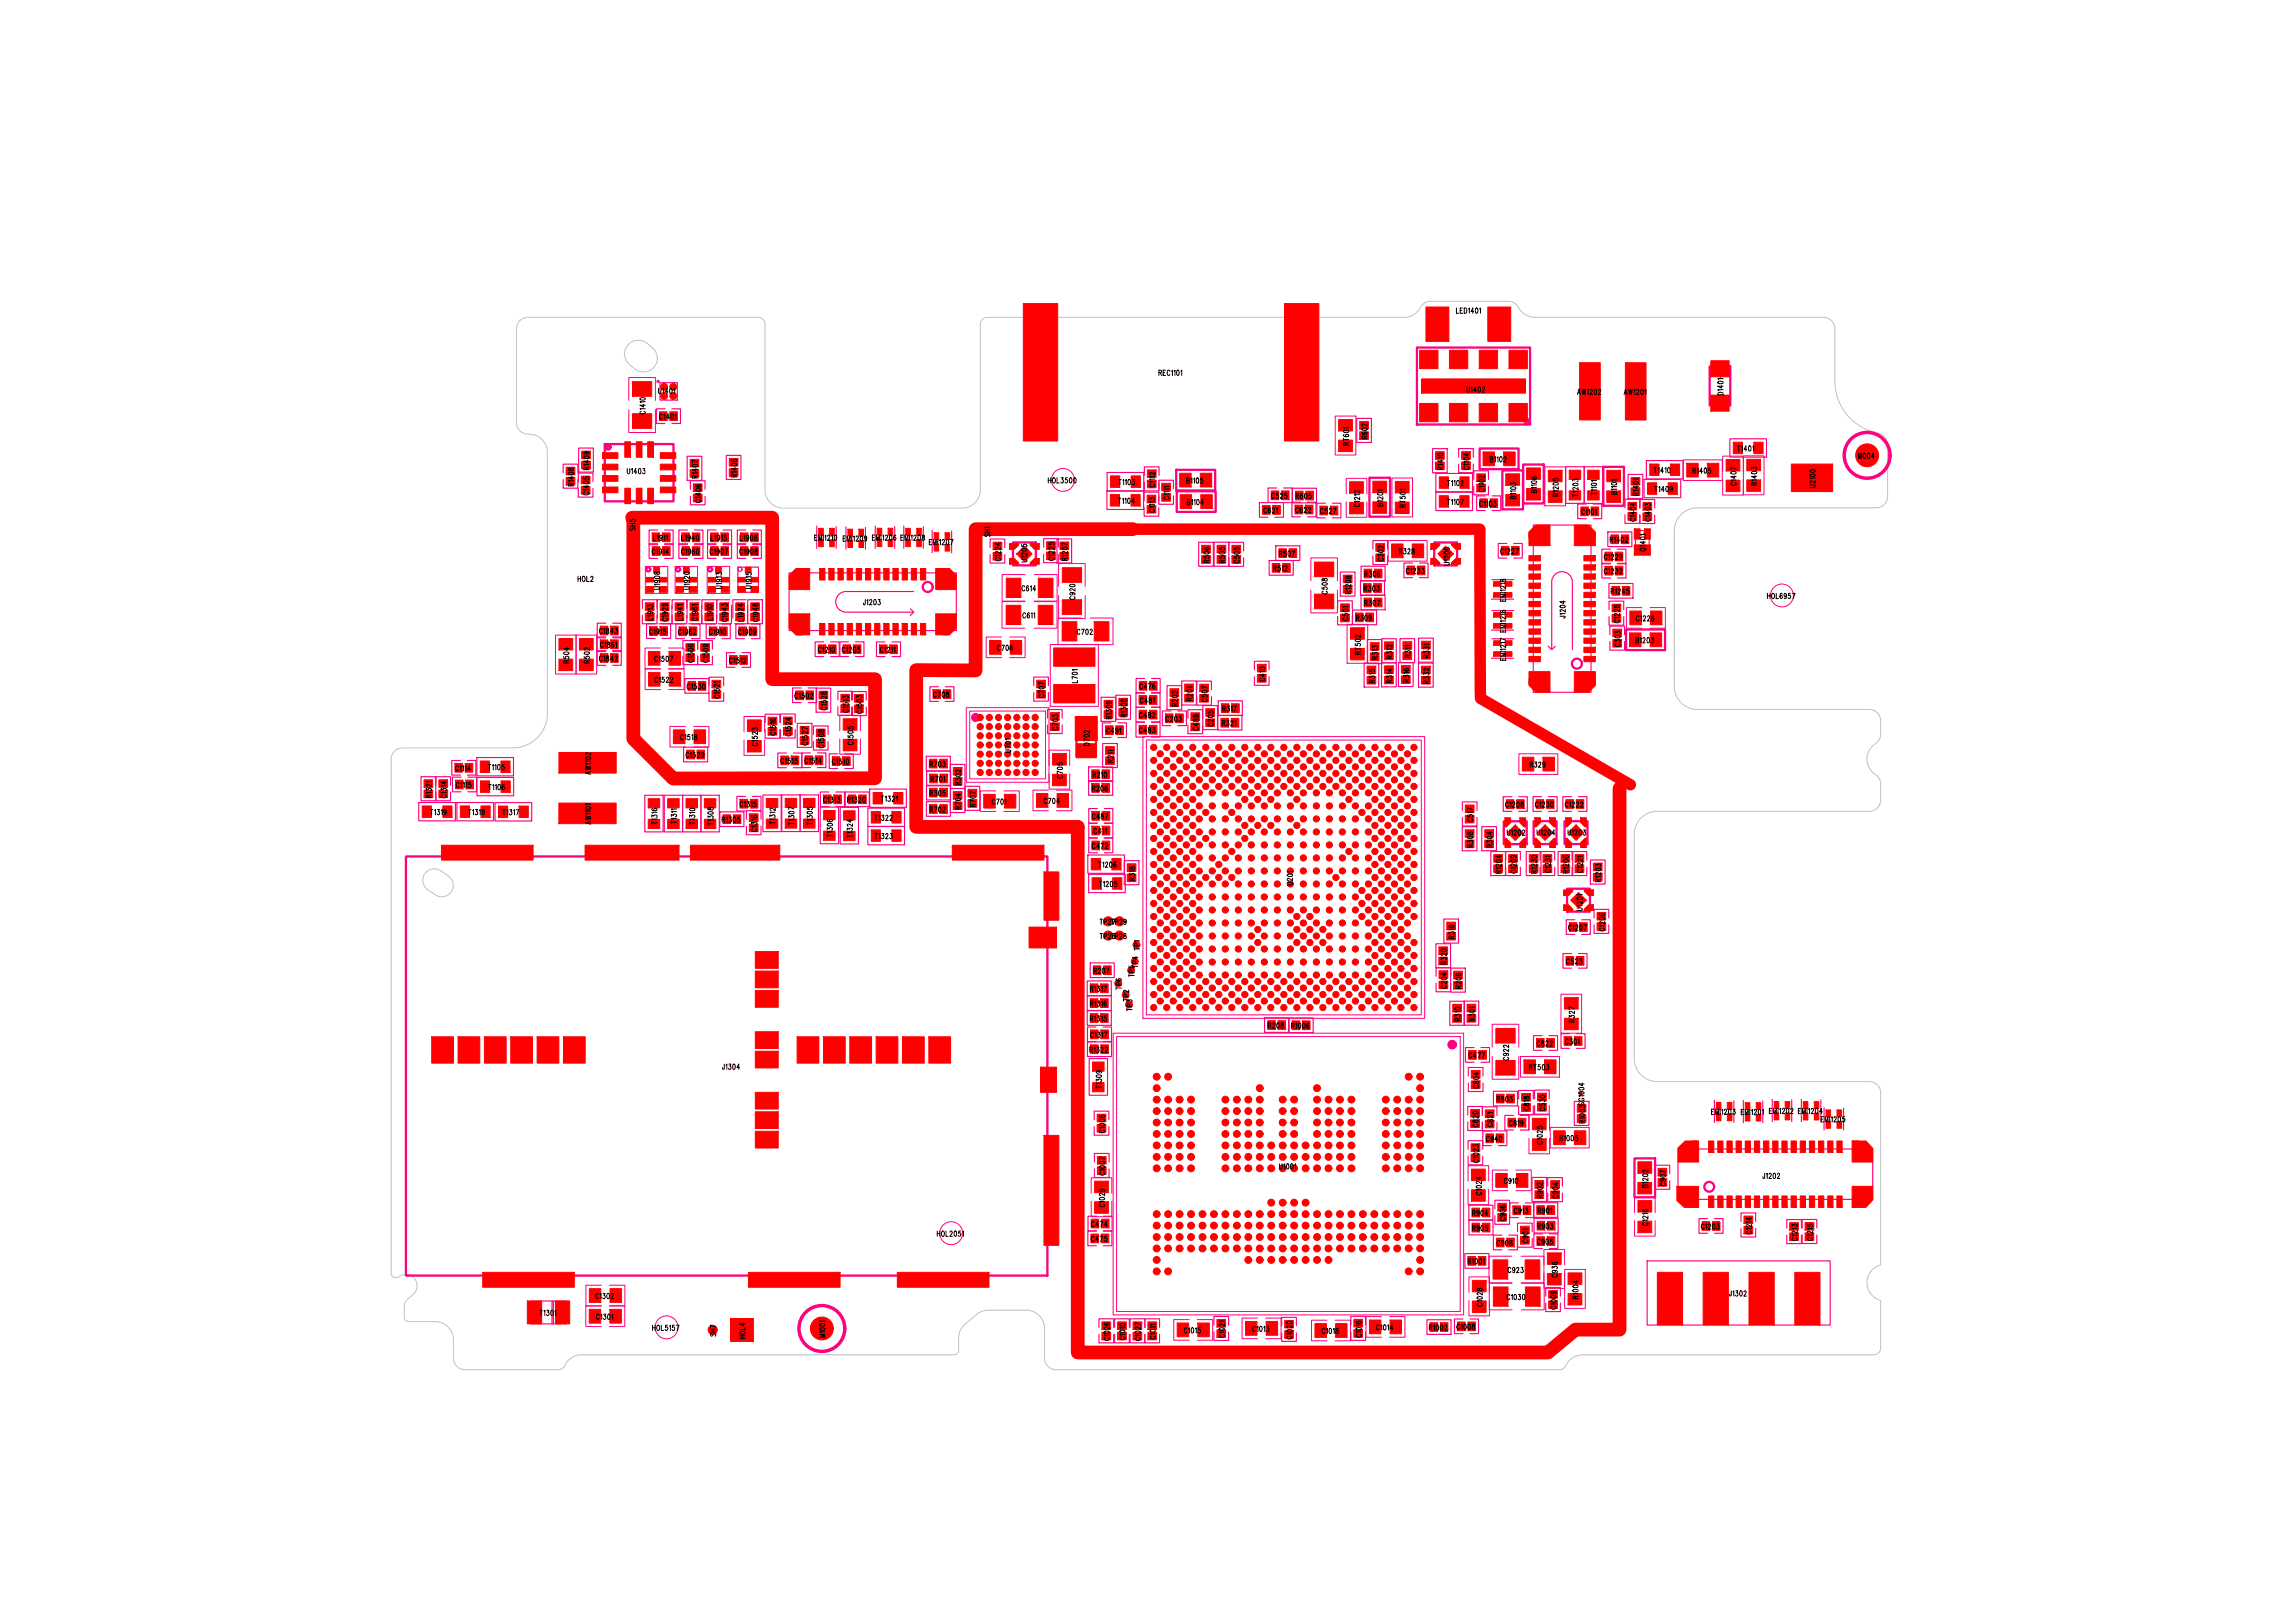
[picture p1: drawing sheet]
<svg xmlns="http://www.w3.org/2000/svg" width="297mm" height="210mm" viewBox="0 0 297 210" stroke-linecap="round" stroke-linejoin="round" font-family="sans-serif">
<defs><g id="words">
<text font-size="57.2" x="52.4" y="158.5">J1304</text>
<text font-size="39.2" x="143.7" y="164.9">U1001</text>
<text font-size="36.9" x="147.6" y="126.8">U201</text>
<text font-size="21.8" fill="#ff0080" x="197.8" y="86.6">J1204</text>
<text font-size="18.7" x="128.8" y="54.9">REC1101</text>
<text font-size="10.1" fill="#f00" x="124.8" y="100">U701</text>
<text font-size="8.9" fill="#f00" x="216.2" y="155.3">J1202</text>
<text font-size="8.6" x="102" y="81">J1203</text>
<text font-size="8.5" fill="#f00" x="77.4" y="64">U1403</text>
<text font-size="8.4" fill="#f00" x="213" y="170.4">J1302</text>
<g font-size="7.4">
<text x="210.3" y="53.3">AW1201</text>
<text x="78.7" y="100" transform="rotate(-90 78.7 100)">AW1102x1</text>
</g>
<text font-size="6.5" x="221" y="52.3">D1401</text>
<text font-size="5.9" x="108.5" y="174.9" transform="rotate(-90 108.5 174.9)">M1001x1</text>
<g font-size="5.4">
<text x="83.3" y="107.5">T1316</text>
<text x="98.6" y="107.4">T1312</text>
<text x="106" y="109">T1306</text>
<text x="140.8" y="141.5">T1309</text>
</g>
<g font-size="5.1" fill="#ff0080">
<text x="108.6" y="96.9">C1505</text>
<text x="197.8" y="148.6">C1025</text>
</g>
<g font-size="4" fill="#f00">
<text x="194.4" y="109.1">U1202</text>
<text x="202.2" y="109.1">U1203</text>
</g>
<g font-size="3.6">
<text x="83.5" y="76.3">U1908</text>
<text x="87.3" y="76.3">U1920</text>
<text x="91.5" y="76.3">U1913</text>
</g>
<text font-size="3.5" x="136.9" y="82.9">C702</text>
<g font-size="3.4">
<text x="211.4" y="71.4">Q1401</text>
<text x="95.4" y="76.2">U1915</text>
</g>
<text font-size="3.3" x="203.6" y="145.3">R1003</text>
<g font-size="3.3" fill="#ff0080">
<text x="193.3" y="158.1">C906</text>
<text x="196.3" y="161">C901</text>
</g>
<text font-size="3.1" x="68.2" y="171">T1301</text>
<g font-size="3">
<text x="105.6" y="70.6">EMI1210</text>
<text x="109.4" y="70.7">EMI1209</text>
<text x="113.2" y="70.6">EMI1206</text>
<text x="116.9" y="70.6">EMI1208 EMI1207</text>
<text x="221.7" y="144.9">EMI1203</text>
<text x="225.5" y="144.9">EMI1201</text>
<text x="229.2" y="144.8">EMI1202</text>
<text x="233" y="144.8">EMI1204</text>
<text x="235.9" y="145.9">EMI1205</text>
</g>
<g font-size="2.8">
<text x="84.9" y="51.5">U1401</text>
<text x="141.6" y="95.8" transform="rotate(-90 141.6 95.8)">D702xK</text>
</g>
<g font-size="2.7">
<text x="206.7" y="54.3" transform="rotate(-90 206.7 54.3)">AW1202x1</text>
<text x="217.8" y="61.8">R1405</text>
<text x="192.9" y="77.2">EMI1218</text>
<text x="192.9" y="81.2">EMI1216</text>
<text x="83.4" y="86.2">C1507</text>
<text x="83.4" y="88.9">C1522</text>
<text x="192.9" y="84.9">EMI1217</text>
<text x="72.3" y="106.2">AW1101</text>
<text x="126.8" y="104.7">C701</text>
<text x="75.8" y="171.3">C1301</text>
<text x="151.8" y="173.1">C1015</text>
<text x="160.7" y="172.9">C1013</text>
<text x="176.7" y="172.7">C1014</text>
</g>
<text font-size="2.6" x="141.5" y="98.1" transform="rotate(-90 141.5 98.1)">D702xA</text>
<g font-size="2.5">
<text x="223.2" y="58.9">T1401</text>
<text x="212.4" y="61.7">T1410</text>
<text x="111.7" y="106.7">T1322</text>
<text x="111.7" y="109">T1323</text>
</g>
<text font-size="2.1" x="213.2" y="71.8" transform="rotate(-90 213.2 71.8)">Q1401x3</text>
<g font-size="2">
<text x="133.2" y="72.7" transform="rotate(-90 133.2 72.7)">U1205x5</text>
<text x="77.2" y="84.1">C1861</text>
<text x="93.9" y="86.1">C1512</text>
<text x="113.3" y="84.8">C1211</text>
<text x="196.8" y="108.8" transform="rotate(-90 196.8 108.8)">U1202x5</text>
<text x="200.6" y="108.8" transform="rotate(-90 200.6 108.8)">U1204x5</text>
<text x="204.6" y="108.8" transform="rotate(-90 204.6 108.8)">U1203x5</text>
<text x="140.6" y="134.6">C1317</text>
</g>
<text font-size="2" fill="#f00" x="176" y="75">R306</text>
<g font-size="1.8">
<text x="174.7" y="58.4" transform="rotate(-90 174.7 58.4)">RT601x2 RT601x1</text>
<text x="196.3" y="65.5" transform="rotate(-90 196.3 65.5)">B1103x2 B1103x1</text>
<text x="199" y="64.7" transform="rotate(-90 199 64.7)">B1106x2 B1106x1</text>
<text x="179.1" y="66.4" transform="rotate(-90 179.1 66.4)">B1201x2 B1201x1</text>
<text x="182" y="66.5" transform="rotate(-90 182 66.5)">RT501x2 RT501x1</text>
<text x="73.8" y="86.8" transform="rotate(-90 73.8 86.8)">R504x2 R504x1</text>
<text x="76.5" y="86.8" transform="rotate(-90 76.5 86.8)">R502x2 R502x1</text>
<text x="213.4" y="154.5" transform="rotate(-90 213.4 154.5)">B1202x2 B1202x1</text>
<text x="204.4" y="168.9" transform="rotate(-90 204.4 168.9)">R1004x2 R1004x1</text>
</g>
<g font-size="1.5">
<text x="193.1" y="60.3" transform="rotate(-90 193.1 60.3)">B1102x2</text>
<text x="204.3" y="64.7" transform="rotate(-90 204.3 64.7)">T1203x1</text>
<text x="206.7" y="64.7" transform="rotate(-90 206.7 64.7)">T1101x1</text>
<text x="219.5" y="61.7" transform="rotate(-90 219.5 61.7)">R1405x2</text>
<text x="212.1" y="83.7" transform="rotate(-90 212.1 83.7)">B1203x2</text>
<text x="198.2" y="99.8" transform="rotate(-90 198.2 99.8)">R329x2</text>
<text x="92.4" y="107.2" transform="rotate(-90 92.4 107.2)">T1308x1</text>
<text x="102.9" y="107.2" transform="rotate(-90 102.9 107.2)">T1307x1</text>
<text x="105.2" y="107.2" transform="rotate(-90 105.2 107.2)">T1305x1</text>
<text x="110.4" y="108.8" transform="rotate(-90 110.4 108.8)">T1324x1</text>
<text x="198.4" y="138.9" transform="rotate(-90 198.4 138.9)">RT503x2</text>
</g>
<text font-size="1.2" x="92.6" y="172.7" transform="rotate(-90 92.6 172.7)">SH7x1</text>
<g font-size="1.1">
<text x="176.9" y="56.9" transform="rotate(-90 176.9 56.9)">R602x2 R602x1</text>
<text x="74.2" y="62.8" transform="rotate(-90 74.2 62.8)">R1408x2 R1408x1</text>
<text x="186.7" y="60.8" transform="rotate(-90 186.7 60.8)">R1410x2 R1410x1</text>
<text x="156.4" y="72.9" transform="rotate(-90 156.4 72.9)">R506x2 R506x1</text>
<text x="158.4" y="72.9" transform="rotate(-90 158.4 72.9)">R505x2 R505x1</text>
<text x="135.1" y="90.3" transform="rotate(-90 135.1 90.3)">C707x2 C707x1</text>
<text x="154.2" y="90.8" transform="rotate(-90 154.2 90.8)">R201x1 R201x2</text>
<text x="144" y="98.9" transform="rotate(-90 144 98.9)">R211x2 R211x1</text>
<text x="55.8" y="103.2" transform="rotate(-90 55.8 103.2)">R1321x2 R1321x1</text>
<text x="124.3" y="104.8" transform="rotate(-90 124.3 104.8)">R704x2 R704x1</text>
<text x="202.9" y="112.9" transform="rotate(-90 202.9 112.9)">R1206x2 R1206x1</text>
<text x="146.8" y="114.1" transform="rotate(-90 146.8 114.1)">R318x2 R318x1</text>
<text x="187.1" y="124.8" transform="rotate(-90 187.1 124.8)">R320x2 R320x1</text>
<text x="188.1" y="121.6" transform="rotate(-90 188.1 121.6)">R319x2 R319x1</text>
<text x="189" y="128" transform="rotate(-90 189 128)">R209x2 R209x1</text>
<text x="188.9" y="132.3" transform="rotate(-90 188.9 132.3)">R310x2 R310x1</text>
<text x="190.8" y="132.3" transform="rotate(-90 190.8 132.3)">R301x2 R301x1</text>
<text x="205" y="145.2" transform="rotate(-90 205 145.2)">R1003x2 R1003x1</text>
<text x="199.5" y="155.1" transform="rotate(-90 199.5 155.1)">R902x2 R902x1</text>
</g>
<g font-size="1">
<text x="188.4" y="40.5">LED1401</text>
<text x="189.8" y="50.7">U1402</text>
<text x="240.4" y="59.3">M004</text>
<text x="76.2" y="60.8" transform="rotate(-90 76.2 60.8)">R1409</text>
<text x="81.1" y="61.3">U1403</text>
<text x="90.3" y="61.9" transform="rotate(-90 90.3 61.9)">R1407</text>
<text x="95.3" y="61.7" transform="rotate(-90 95.3 61.7)">R1406</text>
<text x="135.6" y="62.5">HOL3500</text>
<text x="144.7" y="65.2">T1104</text>
<text x="144.7" y="62.7">T1103</text>
<text x="149.4" y="63" transform="rotate(-90 149.4 63)">C1112</text>
<text x="151.3" y="64.6" transform="rotate(-90 151.3 64.6)">C1111</text>
<text x="153.5" y="62.5">B1105</text>
<text x="153.6" y="65.3">B1104</text>
<text x="168.4" y="64.7" transform="rotate(-90 168.4 64.7)">R605x1</text>
<text x="187.2" y="65.3">T1107</text>
<text x="187.2" y="62.9">T1102</text>
<text x="190.1" y="60.8" transform="rotate(-90 190.1 60.8)">C1104</text>
<text x="201.6" y="64.2" transform="rotate(-90 201.6 64.2)">R1205</text>
<text x="209.2" y="64" transform="rotate(-90 209.2 64)">B1101</text>
<text x="212" y="64.1" transform="rotate(-90 212 64.1)">R1401</text>
<text x="214.1" y="63.6">T1409</text>
<text x="227.3" y="62.8" transform="rotate(-90 227.3 62.8)">R1403</text>
<text x="234.8" y="63.1" transform="rotate(-90 234.8 63.1)">U2100</text>
<text x="84.4" y="71.7">C1914</text>
<text x="88.2" y="71.7">C1960</text>
<text x="91.8" y="71.7">C1907</text>
<text x="95.7" y="71.7">C1908</text>
<text x="172.9" y="66.6" transform="rotate(-90 172.9 66.6)">C527x1</text>
<text x="181" y="71.7">R328</text>
<text x="209.2" y="70.4" transform="rotate(-90 209.2 70.4)">R1402x1</text>
<text x="211.6" y="67.4" transform="rotate(-90 211.6 67.4)">C1404</text>
<text x="74.8" y="75.3">HOL2</text>
<text x="132.2" y="76.5">C614</text>
<text x="138.1" y="72.5" transform="rotate(-90 138.1 72.5)">R1207</text>
<text x="139.1" y="77.6" transform="rotate(-90 139.1 77.6)">C920</text>
<text x="160.3" y="72.9" transform="rotate(-90 160.3 72.9)">C505</text>
<text x="165.4" y="74" transform="rotate(-90 165.4 74)">R512x1</text>
<text x="166.3" y="72.1" transform="rotate(-90 166.3 72.1)">R507x1</text>
<text x="167.6" y="72.1" transform="rotate(-90 167.6 72.1)">R507x2</text>
<text x="174.8" y="76.8" transform="rotate(-90 174.8 76.8)">R1208</text>
<text x="177.2" y="76.7" transform="rotate(-90 177.2 76.7)">R303x2</text>
<text x="177.3" y="74.8" transform="rotate(-90 177.3 74.8)">R306x2</text>
<text x="179" y="72.6" transform="rotate(-90 179 72.6)">C302</text>
<text x="187.5" y="73.1" transform="rotate(-90 187.5 73.1)">U1206</text>
<text x="209.4" y="77" transform="rotate(-90 209.4 77)">R1245x2</text>
<text x="228.7" y="77.5">HOL6957</text>
<text x="84.5" y="80.3" transform="rotate(-90 84.5 80.3)">L1913</text>
<text x="88.3" y="80.3" transform="rotate(-90 88.3 80.3)">L1941</text>
<text x="90.2" y="80.3" transform="rotate(-90 90.2 80.3)">C1961</text>
<text x="92.2" y="80.3" transform="rotate(-90 92.2 80.3)">L1910</text>
<text x="132.3" y="80">C611</text>
<text x="176.2" y="80.5" transform="rotate(-90 176.2 80.5)">R309x2</text>
<text x="177.3" y="78.5" transform="rotate(-90 177.3 78.5)">R307x2</text>
<text x="178.7" y="78.5" transform="rotate(-90 178.7 78.5)">R307x1</text>
<text x="202.5" y="80" transform="rotate(-90 202.5 80)">J1204</text>
<text x="209.5" y="80.6" transform="rotate(-90 209.5 80.6)">C1228</text>
<text x="209.6" y="83.7" transform="rotate(-90 209.6 83.7)">C303</text>
<text x="211.7" y="80.4">C1226</text>
<text x="89.7" y="85.7" transform="rotate(-90 89.7 85.7)">C1506</text>
<text x="91.6" y="85.7" transform="rotate(-90 91.6 85.7)">C1509</text>
<text x="129" y="84.2">C706</text>
<text x="139.4" y="88.4" transform="rotate(-90 139.4 88.4)">L701</text>
<text x="148.2" y="89.3" transform="rotate(-90 148.2 89.3)">C476x1</text>
<text x="149.6" y="89.3" transform="rotate(-90 149.6 89.3)">C476x2</text>
<text x="163.6" y="88.1" transform="rotate(-90 163.6 88.1)">C410</text>
<text x="176" y="84.7" transform="rotate(-90 176 84.7)">RT502</text>
<text x="177.8" y="88.3" transform="rotate(-90 177.8 88.3)">R315</text>
<text x="178.2" y="85.3" transform="rotate(-90 178.2 85.3)">R313</text>
<text x="180.1" y="88.3" transform="rotate(-90 180.1 88.3)">R314</text>
<text x="180.1" y="85.2" transform="rotate(-90 180.1 85.2)">R312</text>
<text x="182.3" y="88.3" transform="rotate(-90 182.3 88.3)">R316</text>
<text x="182.5" y="85.1" transform="rotate(-90 182.5 85.1)">R311</text>
<text x="184.9" y="88.4" transform="rotate(-90 184.9 88.4)">R332</text>
<text x="184.9" y="85.1" transform="rotate(-90 184.9 85.1)">R331</text>
<text x="88" y="95.7">C1518</text>
<text x="106.9" y="91.9" transform="rotate(-90 106.9 91.9)">C1528</text>
<text x="111.5" y="92.3" transform="rotate(-90 111.5 92.3)">C1503</text>
<text x="121.5" y="90.4" transform="rotate(-90 121.5 90.4)">C708x2</text>
<text x="136.9" y="94.5" transform="rotate(-90 136.9 94.5)">C703</text>
<text x="143.8" y="93" transform="rotate(-90 143.8 93)">R1309</text>
<text x="143.9" y="95.1" transform="rotate(-90 143.9 95.1)">C491x1</text>
<text x="145.7" y="92.8" transform="rotate(-90 145.7 92.8)">R1308</text>
<text x="148.2" y="95" transform="rotate(-90 148.2 95)">C483x1</text>
<text x="148.2" y="93" transform="rotate(-90 148.2 93)">C482x1</text>
<text x="148.2" y="91.1" transform="rotate(-90 148.2 91.1)">C481x1</text>
<text x="152.3" y="91.4" transform="rotate(-90 152.3 91.4)">R202</text>
<text x="157" y="94" transform="rotate(-90 157 94)">C205</text>
<text x="158.8" y="94.1" transform="rotate(-90 158.8 94.1)">R321x1</text>
<text x="158.9" y="92.2" transform="rotate(-90 158.9 92.2)">R317x2</text>
<text x="160.2" y="92.2" transform="rotate(-90 160.2 92.2)">R317x1</text>
<text x="63.2" y="99.6">T1105</text>
<text x="110.4" y="96.4" transform="rotate(-90 110.4 96.4)">C1505</text>
<text x="121.1" y="99.4" transform="rotate(-90 121.1 99.4)">R703x1</text>
<text x="121.1" y="101.3" transform="rotate(-90 121.1 101.3)">R701x2</text>
<text x="122.4" y="100.3">R701</text>
<text x="137.5" y="100.7" transform="rotate(-90 137.5 100.7)">C705</text>
<text x="142.1" y="100.8" transform="rotate(-90 142.1 100.8)">R210x1</text>
<text x="57.8" y="103.2" transform="rotate(-90 57.8 103.2)">C1314</text>
<text x="63.2" y="102.2">T1106</text>
<text x="94.4" y="106.6" transform="rotate(-90 94.4 106.6)">R1305x1</text>
<text x="110.6" y="104" transform="rotate(-90 110.6 104)">R1320x1</text>
<text x="121.1" y="105.3" transform="rotate(-90 121.1 105.3)">R702x1</text>
<text x="121.1" y="103.1" transform="rotate(-90 121.1 103.1)">R305x2</text>
<text x="122.5" y="102.2">R305</text>
<text x="126.2" y="104.4" transform="rotate(-90 126.2 104.4)">R707</text>
<text x="135.1" y="104">C704</text>
<text x="142.1" y="102.5" transform="rotate(-90 142.1 102.5)">R206x2</text>
<text x="142.1" y="106.1" transform="rotate(-90 142.1 106.1)">C487x2</text>
<text x="143.4" y="106.1" transform="rotate(-90 143.4 106.1)">C487x1</text>
<text x="142.1" y="110" transform="rotate(-90 142.1 110)">C472x1</text>
<text x="142.1" y="108" transform="rotate(-90 142.1 108)">C411x2</text>
<text x="142.1" y="112.2">T1206</text>
<text x="143.4" y="110" transform="rotate(-90 143.4 110)">C472x2</text>
<text x="190.5" y="109.6" transform="rotate(-90 190.5 109.6)">R308</text>
<text x="193.1" y="109.6" transform="rotate(-90 193.1 109.6)">R304</text>
<text x="194.2" y="113" transform="rotate(-90 194.2 113)">R1204</text>
<text x="198.8" y="113" transform="rotate(-90 198.8 113)">R1230</text>
<text x="142.2" y="114.7">T1205</text>
<text x="142.3" y="119.6">TP27</text>
<text x="143.8" y="119.6">TP29</text>
<text x="204.7" y="117.8" transform="rotate(-90 204.7 117.8)">U1201</text>
<text x="207.1" y="114.1" transform="rotate(-90 207.1 114.1)">R1203</text>
<text x="142.3" y="121.5">TP26</text>
<text x="143.7" y="121.5">TP28</text>
<text x="207.6" y="120.5" transform="rotate(-90 207.6 120.5)">C1206</text>
<text x="141.9" y="130.4" transform="rotate(-90 141.9 130.4)">R1316x2</text>
<text x="141.9" y="128.5" transform="rotate(-90 141.9 128.5)">R1317x2</text>
<text x="142.3" y="126.1" transform="rotate(-90 142.3 126.1)">R207x1</text>
<text x="143.6" y="126.1" transform="rotate(-90 143.6 126.1)">R207x2</text>
<text x="187.1" y="127.9" transform="rotate(-90 187.1 127.9)">C204</text>
<text x="141.9" y="132.3" transform="rotate(-90 141.9 132.3)">R1315x2</text>
<text x="164.8" y="133.2" transform="rotate(-90 164.8 133.2)">R208x1</text>
<text x="168" y="133.2" transform="rotate(-90 168 133.2)">R1006x2</text>
<text x="190.8" y="137.1" transform="rotate(-90 190.8 137.1)">C477x2</text>
<text x="192.2" y="137.1" transform="rotate(-90 192.2 137.1)">C477x1</text>
<text x="203.7" y="132.3" transform="rotate(-90 203.7 132.3)">R327</text>
<text x="191.3" y="140.8" transform="rotate(-90 191.3 140.8)">C804</text>
<text x="194.4" y="142.7" transform="rotate(-90 194.4 142.7)">R803x2</text>
<text x="197.8" y="143.7" transform="rotate(-90 197.8 143.7)">C818</text>
<text x="199.9" y="143.7" transform="rotate(-90 199.9 143.7)">C530</text>
<text x="142.9" y="146.6" transform="rotate(-90 142.9 146.6)">C1006</text>
<text x="191.2" y="145.8" transform="rotate(-90 191.2 145.8)">C820</text>
<text x="193.1" y="145.8" transform="rotate(-90 193.1 145.8)">C821</text>
<text x="194.4" y="147.9" transform="rotate(-90 194.4 147.9)">C940x2</text>
<text x="199.5" y="148.1" transform="rotate(-90 199.5 148.1)">C1025</text>
<text x="201.8" y="147.6">R1005</text>
<text x="191.3" y="150.4" transform="rotate(-90 191.3 150.4)">C1023</text>
<text x="194.6" y="153.2">C910</text>
<text x="201.6" y="155" transform="rotate(-90 201.6 155)">C904</text>
<text x="228.1" y="152.5">J1202</text>
<text x="121.3" y="160">HOL2051</text>
<text x="142" y="160.8" transform="rotate(-90 142 160.8)">C475x1</text>
<text x="142" y="158.9" transform="rotate(-90 142 158.9)">C474x1</text>
<text x="142.9" y="156.2" transform="rotate(-90 142.9 156.2)">C1029</text>
<text x="143.3" y="160.8" transform="rotate(-90 143.3 160.8)">C475x2</text>
<text x="143.3" y="158.9" transform="rotate(-90 143.3 158.9)">C474x2</text>
<text x="191.3" y="157.5" transform="rotate(-90 191.3 157.5)">R904x1</text>
<text x="191.3" y="159.4" transform="rotate(-90 191.3 159.4)">R905x1</text>
<text x="192.6" y="157.5" transform="rotate(-90 192.6 157.5)">R904x2</text>
<text x="199.7" y="157.2" transform="rotate(-90 199.7 157.2)">R901x1</text>
<text x="199.7" y="159.2" transform="rotate(-90 199.7 159.2)">R903x1</text>
<text x="190.8" y="163.7" transform="rotate(-90 190.8 163.7)">R1001x2</text>
<text x="195.1" y="164.7">C923</text>
<text x="201.5" y="165.3" transform="rotate(-90 201.5 165.3)">C936</text>
<text x="223.7" y="167.7">J1302</text>
<text x="77.1" y="168.1">C1302</text>
<text x="84.4" y="172.2">HOL5157</text>
<text x="96.4" y="173.2" transform="rotate(-90 96.4 173.2)">HOL4</text>
<text x="167.2" y="173.3" transform="rotate(-90 167.2 173.3)">C1020</text>
<text x="171" y="172.6">C1018</text>
<text x="176.1" y="173" transform="rotate(-90 176.1 173)">C1016</text>
<text x="185.9" y="172.3" transform="rotate(-90 185.9 172.3)">R1002x2</text>
<text x="191.8" y="169" transform="rotate(-90 191.8 169)">C1028</text>
<text x="195" y="168.2">C1030</text>
<text x="201.3" y="169.4" transform="rotate(-90 201.3 169.4)">C1009</text>
</g>
<g font-size=".9">
<text x="82.1" y="68.2" transform="rotate(-90 82.1 68.2)">SH5x1</text>
<text x="127.2" y="69">SH1</text>
<text x="146.6" y="122.6">TP1</text>
<text x="147.1" y="124.8" transform="rotate(-90 147.1 124.8)">TP4x1</text>
<text x="145" y="127.7" transform="rotate(-90 145 127.7)">TP6x1</text>
<text x="145.9" y="129.2" transform="rotate(-90 145.9 129.2)">TP2x1</text>
<text x="146.4" y="130.4" transform="rotate(-90 146.4 130.4)">TP3x1</text>
<text x="146.7" y="126" transform="rotate(-90 146.7 126)">TP5x1</text>
</g>
</g></defs>
<path d="M67.1 41.7l.3-.3 .4-.3h.5h29.8a.89 .89 0 0 1 .9 .9v21.4a2.37 2.37 0 0 0 2.3 2.4h23.2a2.37 2.37 0 0 0 2.3-2.4v-21.4a.89 .89 0 0 1 .9-.9h54a2.64 2.64 0 0 0 2.3-1.6l.7-.5h.4h10a1.48 1.48 0 0 1 1.4 .8 2.37 2.37 0 0 0 2.1 1.3h37.3a1.48 1.48 0 0 1 1.5 1.4v6.8a7 7 0 0 0 6 6.9 1.48 1.48 0 0 1 .8 1.3v6.7a1.48 1.48 0 0 1-1.5 1.5h-23.1a2.96 2.96 0 0 0-3 3v20.1a2.96 2.96 0 0 0 3 3h22.2a1.48 1.48 0 0 1 1.5 1.5v1.7a1.76 1.76 0 0 1-1 1.5 2.46 2.46 0 0 0 .6 4l.4 .6v2.4a1.48 1.48 0 0 1-1.5 1.5h-27.4a2.96 2.96 0 0 0-3 3v29a2.96 2.96 0 0 0 3 3h27.4a1.48 1.48 0 0 1 1.5 1.4v22.3a2.37 2.37 0 0 0-1.8 2.3 2.37 2.37 0 0 0 1.8 2.3v6.1a.89 .89 0 0 1-.9 .9h-37.7a2.55 2.55 0 0 0-2.3 1.6l-.4 .3-.2 .1h-65.2a1.48 1.48 0 0 1-1.5-1.5v-3.9a2.37 2.37 0 0 0-2.3-2.4h-4.9a2.37 2.37 0 0 0-1.6 .6l-1.4 1.3a2.37 2.37 0 0 0-.9 1.8v1.5a.59 .59 0 0 1-.6 .6h-48.2a2.5 2.5 0 0 0-2.3 1.6l-.4 .3-.3 .1h-12.1a1.48 1.48 0 0 1-1.4-1.5v-2.4a2.37 2.37 0 0 0-2.4-2.4h-3.4a.59 .59 0 0 1-.6-.6 2.44 2.44 0 0 1 .5-2.4 1.81 1.81 0 0 0 1.1-2.1 1.54 1.54 0 0 0-2.5-.6 .59 .59 0 0 1-.8-.5v-66.5a1.48 1.48 0 0 1 1.5-1.5h14.3a4.4 4.4 0 0 0 4.4-4.5v-33.7a2.38 2.38 0 0 0-2.5-2.4 1.48 1.48 0 0 1-1.5-1.5v-12.2l.1-.4zM81.3 44.6a1.78 1.78 0 0 1 2.4-.2 2.42 2.42 0 0 1 1.3 1.9 1.78 1.78 0 0 1-.9 1.6 1.78 1.78 0 0 1-1.9-.1 2.42 2.42 0 0 1-1.4-1.9 1.78 1.78 0 0 1 .5-1.3zM55.2 112.8a1.48 1.48 0 0 1 1.8-.1l1 .7a1.48 1.48 0 0 1 .4 2 1.48 1.48 0 0 1-2.1 .4 2.41 2.41 0 0 1-1.6-1.6 1.48 1.48 0 0 1 .5-1.4z" fill="none" stroke="#c0c0c0" stroke-width=".13"/>
<path d="M81.8 67h18.1v20.9h13.3v12.8h-26.1l-5.2-5.1v-28.5M146.5 68.5h-20.3v18.3l-7.7-.1v20.3h20.9v68h60.9l3.5-2.9h5.7v-70.1" fill="none" stroke="#f00" stroke-width="1.8"/>
<path d="M222.6 48.4v.6" fill="none" stroke="#f00" stroke-width=".13"/>
<path d="M146.7 68.5h44.7l.1 21.9 19.4 11.2" fill="none" stroke="#f00" stroke-width="1.5"/>
<g fill="#f00" stroke="#f00" stroke-width=".13">
<path d="M233.3 144h.6v.9h-.6z"/>
<path d="M234.7 144h.6v.9h-.6z"/>
<path d="M234.7 142.6h.6v.9h-.6z"/>
<path d="M233.3 142.6h.6v.9h-.6z"/>
<path d="M193.5 151.9h1.5v1.7h-1.5z"/>
<path d="M196.2 151.9h1.5v1.7h-1.5z"/>
<path d="M72.3 103.9h7.4v2.7h-7.4z"/>
<path d="M231.8 60.1h5.3v3.5h-5.3z"/>
<path d="M204.4 141.3h.2v.2h-.2z"/>
<path d="M204.4 141.5h.2v.2h-.2z"/>
<path d="M204.4 46.9h2.6v7.4h-2.6z"/>
<path d="M94.5 170.6h3v3h-3z"/>
<path d="M81.8 49.4h2.5v1.9h-2.5z"/>
<path d="M81.8 53.5h2.5v1.9h-2.5z"/>
<path d="M79 81h1v1.2h-1z"/>
<path d="M77.7 81h.9v1.2h-.9z"/>
<path d="M79 82.8h1v1.1h-1z"/>
<path d="M77.7 82.8h.9v1.1h-.9z"/>
<path d="M79 84.6h1v1.1h-1z"/>
<path d="M77.7 84.6h.9v1.1h-.9z"/>
<path d="M76.2 166.8h1.5v1.7h-1.5z"/>
<path d="M78.9 166.8h1.5v1.7h-1.5z"/>
<path d="M78.9 169.4h1.5v1.8h-1.5z"/>
<path d="M76.2 169.4h1.5v1.8h-1.5z"/>
<path d="M75.2 61.6h1.1v1h-1.1z"/>
<path d="M75.2 63h1.1v.9h-1.1z"/>
<path d="M64.5 104.3h1.2v1.5h-1.2z"/>
<path d="M67.2 104.3h1.1v1.5h-1.1z"/>
<path d="M64.8 101.1h1.2v1.4h-1.2z"/>
<path d="M62.2 101.1h1.1v1.4h-1.1z"/>
<path d="M64.8 98.5h1.2v1.5h-1.2z"/>
<path d="M62.1 98.5h1.2v1.5h-1.2z"/>
<path d="M62.2 104.3h1.2v1.5h-1.2z"/>
<path d="M59.6 104.3h1.1v1.5h-1.1z"/>
<path d="M60.3 101h.9v1.1h-.9z"/>
<path d="M58.9 101h1v1.1h-1z"/>
<path d="M60.2 98.8h1v1.1h-1z"/>
<path d="M58.9 98.8h.9v1.1h-.9z"/>
<path d="M57.3 104.3h1.2v1.5h-1.2z"/>
<path d="M54.6 104.3h1.2v1.5h-1.2z"/>
<path d="M77.9 58.6h2v.7h-2z"/>
<path d="M77.9 60.1h2v.7h-2z"/>
<path d="M77.9 61.5h2v.8h-2z"/>
<path d="M77.9 63h2v.8h-2z"/>
<path d="M85.4 63h2v.8h-2z"/>
<path d="M85.4 61.5h2v.8h-2z"/>
<path d="M85.4 60.1h2v.7h-2z"/>
<path d="M85.4 58.6h2v.7h-2z"/>
<path d="M85.4 79.3h1.1v1h-1.1z"/>
<path d="M85.4 78h1.1v1h-1.1z"/>
<path d="M83.9 106h1.4v1.2h-1.4z"/>
<path d="M83.9 103.4h1.4v1.1h-1.4z"/>
<path d="M85.4 81.1h1v1.1h-1z"/>
<path d="M84 81.1h1v1.1h-1z"/>
<path d="M84.6 73.4h.7v.7h-.7z"/>
<path d="M83.6 74.7h1v.6h-1z"/>
<path d="M83.6 75.9h1v.7h-1z"/>
<path d="M85.3 75.9h1v.7h-1z"/>
<path d="M85.3 74.7h1v.6h-1z"/>
<path d="M85.7 69h1v1.1h-1z"/>
<path d="M84.4 69h1v1.1h-1z"/>
<path d="M86.6 84.3h1.4v1.8h-1.4z"/>
<path d="M83.9 84.3h1.5v1.8h-1.5z"/>
<path d="M86.6 87h1.5v1.8h-1.5z"/>
<path d="M83.9 87h1.5v1.8h-1.5z"/>
<path d="M85.3 53.3h1v1.1h-1z"/>
<path d="M86.7 53.3h.9v1.1h-.9z"/>
<path d="M86.4 106h1.5v1.2h-1.5z"/>
<path d="M86.4 103.4h1.5v1.1h-1.5z"/>
<path d="M88.8 97.1h1v1.1h-1z"/>
<path d="M90.2 97.1h1v1.1h-1z"/>
<path d="M89 88.2h1v1.1h-1z"/>
<path d="M90.3 88.2h1v1.1h-1z"/>
<path d="M236.2 145.1h.6v.9h-.6z"/>
<path d="M237.7 145.1h.6v.9h-.6z"/>
<path d="M237.7 143.6h.6v.9h-.6z"/>
<path d="M236.2 143.6h.6v.9h-.6z"/>
<path d="M233.5 158.2h1.2v1h-1.2z"/>
<path d="M233.5 159.5h1.2v1h-1.2z"/>
<path d="M231.5 158.2h1.2v1h-1.2z"/>
<path d="M231.5 159.6h1.2v.9h-1.2z"/>
<path d="M229.5 144h.6v.9h-.6z"/>
<path d="M231 144h.5v.9h-.5z"/>
<path d="M231 142.6h.5v.8h-.5z"/>
<path d="M229.5 142.6h.6v.8h-.6z"/>
<path d="M226 62.1h1.8v1.5h-1.8z"/>
<path d="M226 59.4h1.8v1.5h-1.8z"/>
<path d="M225.8 144.2h.6v.9h-.6z"/>
<path d="M227.2 144.2h.6v.9h-.6z"/>
<path d="M227.2 142.7h.6v.9h-.6z"/>
<path d="M225.8 142.7h.6v.9h-.6z"/>
<path d="M225.6 157.4h1.1v.9h-1.1z"/>
<path d="M225.6 158.7h1.1v1h-1.1z"/>
<path d="M224.2 57.2h1.2v1.5h-1.2z"/>
<path d="M226.9 57.2h1.2v1.5h-1.2z"/>
<path d="M223.3 59.5h1.8v1.5h-1.8z"/>
<path d="M223.3 62.1h1.8v1.5h-1.8z"/>
<path d="M222 144.1h.6v.9h-.6z"/>
<path d="M223.5 144.1h.6v.9h-.6z"/>
<path d="M223.5 142.7h.6v.9h-.6z"/>
<path d="M222 142.7h.6v.9h-.6z"/>
<path d="M221.3 46.7h2.4v2.1h-2.4z"/>
<path d="M221.3 51.1h2.4v2.1h-2.4z"/>
<path d="M220.2 158.1h1v1.1h-1z"/>
<path d="M221.5 158.1h1v1.1h-1z"/>
<path d="M220.9 60h1.5v1.7h-1.5z"/>
<path d="M217.1 148.5l.9-.8h1.8v2.7h-2.7z"/>
<path d="M219 147.7h.7v1.4h-.7z"/>
<path d="M216.9 153.5h2.9v2.8h-1.9l-1-.9z"/>
<path d="M219 154.8h.7v1.5h-.7z"/>
<path d="M239.6 147.7h1.8l.9 .9v1.8h-2.7z"/>
<path d="M239.7 147.7h.7v1.4h-.7z"/>
<path d="M239.6 153.5h2.7v1.8l-.9 1h-1.8z"/>
<path d="M239.7 154.8h.7v1.5h-.7z"/>
<path d="M214.5 151.2h1.1v1h-1.1z"/>
<path d="M214.5 152.5h1.1v1h-1.1z"/>
<path d="M215.8 62.5h1.2v1.5h-1.2z"/>
<path d="M213.1 62.5h1.2v1.5h-1.2z"/>
<path d="M213.4 60h1.2v1.5h-1.2z"/>
<path d="M216.1 60h1.2v1.5h-1.2z"/>
<path d="M212.6 65h1.1v1h-1.1z"/>
<path d="M212.6 66.4h1.1v1h-1.1z"/>
<path d="M211.9 155.4h1.8v1.5h-1.8z"/>
<path d="M211.9 158h1.8v1.5h-1.8z"/>
<path d="M210.9 79.1h1.4v1.8h-1.4z"/>
<path d="M213.5 79.1h1.5v1.8h-1.5z"/>
<path d="M213.5 81.9h1.5v1.8h-1.5z"/>
<path d="M209.9 75.9h1v1.1h-1z"/>
<path d="M209.7 69.2h1v1.2h-1z"/>
<path d="M207.9 63.5h1.7v1.5h-1.7z"/>
<path d="M207.9 60.9h1.7v1.4h-1.7z"/>
<path d="M209 73.3h1v1.1h-1z"/>
<path d="M207.6 73.3h1v1.1h-1z"/>
<path d="M207.6 71.5h1v1.1h-1z"/>
<path d="M209 71.5h.9v1.1h-.9z"/>
<path d="M205.4 60.8h1.5v1.2h-1.5z"/>
<path d="M204.5 65.6h1v1.1h-1z"/>
<path d="M205.8 65.6h1v1.1h-1z"/>
<path d="M203.8 110.6h1.1v1h-1.1z"/>
<path d="M203.8 111.9h1.1v1h-1.1z"/>
<path d="M205 117.6l.5-.5h.6v.7h-1.1z"/>
<path d="M205.4 117.3h.3v.3h-.3z"/>
<path d="M205 115.2h1.1v.7h-.6l-.5-.6z"/>
<path d="M205.4 115.4h.3v.3h-.3z"/>
<path d="M202.3 115.2h1.2v.1l-.6 .6h-.6z"/>
<path d="M202.7 115.4h.3v.3h-.3z"/>
<path d="M202.3 117.1h.6l.6 .6v.1h-1.2z"/>
<path d="M202.7 117.3h.3v.3h-.3z"/>
<path d="M204.2 115.5l1 1-1 1-1-1z"/>
<path d="M204.4 119.4h.9v1.1h-.9z"/>
<path d="M203 119.4h1v1.1h-1z"/>
<path d="M203 60.8h1.5v1.2h-1.5z"/>
<path d="M204.5 105.8h.7v1.2h-.2l-.5-.6z"/>
<path d="M204.7 106.3h.3v.3h-.3z"/>
<path d="M202.8 106.3h.3v.3h-.3z"/>
<path d="M202.6 108.5h.1l.6 .6v.6h-.7z"/>
<path d="M202.8 108.9h.3v.3h-.3z"/>
<path d="M204.7 108.9h.3v.3h-.3z"/>
<path d="M203.9 123.8h1v1.1h-1z"/>
<path d="M202.6 123.8h1v1.1h-1z"/>
<path d="M202.6 103.5h1v1.1h-1z"/>
<path d="M203.9 103.5h1v1.1h-1z"/>
<path d="M203.7 134.2h1v1.1h-1z"/>
<path d="M202.4 134.2h.9v1.1h-.9z"/>
<path d="M202.4 131.8h1.8v1.5h-1.8z"/>
<path d="M202.4 129.1h1.8v1.5h-1.8z"/>
<path d="M201 146.3h1.5v1.8h-1.5z"/>
<path d="M203.7 146.3h1.5v1.8h-1.5z"/>
<path d="M200.3 63.5h1.8v1.5h-1.8z"/>
<path d="M200.3 60.9h1.8v1.4h-1.8z"/>
<path d="M200.2 164.8h1.8v1.5h-1.8z"/>
<path d="M200.2 162.1h1.8v1.5h-1.8z"/>
<path d="M199.6 110.6h1.2v1h-1.2z"/>
<path d="M199.6 111.9h1.2v1h-1.2z"/>
<path d="M200.2 158.1h1v1.1h-1z"/>
<path d="M200.2 160.1h.9v1.1h-.9z"/>
<path d="M198.8 160.1h1v1.1h-1z"/>
<path d="M200.1 156h1v1.2h-1z"/>
<path d="M200.1 134.4h1v1.1h-1z"/>
<path d="M198.8 134.4h1v1.1h-1z"/>
<path d="M200.5 105.8h.7v1.2h-.2l-.5-.6z"/>
<path d="M200.7 106.3h.3v.3h-.3z"/>
<path d="M198.8 106.3h.3v.3h-.3z"/>
<path d="M198.6 108.5h.1l.6 .6v.6h-.7z"/>
<path d="M198.8 108.9h.3v.3h-.3z"/>
<path d="M201 108.5h.2v1.2h-.7v-.6z"/>
<path d="M200.7 108.9h.3v.3h-.3z"/>
<path d="M204.9 84.9h1.5v.7h-1.5z"/>
<path d="M204.9 83.8h1.5v.6h-1.5z"/>
<path d="M204.9 82.6h1.5v.7h-1.5z"/>
<path d="M204.9 81.4h1.5v.7h-1.5z"/>
<path d="M204.9 80.2h1.5v.7h-1.5z"/>
<path d="M204.9 79h1.5v.7h-1.5z"/>
<path d="M204.9 77.8h1.5v.7h-1.5z"/>
<path d="M204.9 76.6h1.5v.7h-1.5z"/>
<path d="M204.9 75.5h1.5v.6h-1.5z"/>
<path d="M204.9 74.3h1.5v.7h-1.5z"/>
<path d="M204.9 73.1h1.5v.7h-1.5z"/>
<path d="M204.9 71.9h1.5v.7h-1.5z"/>
<path d="M197.8 71.9h1.5v.7h-1.5z"/>
<path d="M197.8 73.1h1.5v.7h-1.5z"/>
<path d="M197.8 74.3h1.5v.7h-1.5z"/>
<path d="M197.8 75.5h1.5v.6h-1.5z"/>
<path d="M197.8 76.6h1.5v.7h-1.5z"/>
<path d="M197.8 77.8h1.5v.7h-1.5z"/>
<path d="M197.8 79h1.5v.7h-1.5z"/>
<path d="M197.8 80.2h1.5v.7h-1.5z"/>
<path d="M197.8 81.4h1.5v.7h-1.5z"/>
<path d="M197.8 82.6h1.5v.7h-1.5z"/>
<path d="M197.8 83.8h1.5v.6h-1.5z"/>
<path d="M197.8 84.9h1.5v.7h-1.5z"/>
<path d="M197.8 68.8l.9-.9h1.8v2.7h-2.7z"/>
<path d="M197.8 68.9h1.5v.7h-1.5z"/>
<path d="M203.7 67.9h1.8l.9 .9v1.8h-2.7z"/>
<path d="M204.9 68.9h1.5v.7h-1.5z"/>
<path d="M203.7 86.9h2.7v1.8l-.9 .9h-1.8z"/>
<path d="M204.9 87.9h1.5v.7h-1.5z"/>
<path d="M197.8 86.9h2.7v2.7h-1.8l-.9-.9z"/>
<path d="M197.8 87.9h1.5v.7h-1.5z"/>
<path d="M198.7 103.5h1v1.1h-1z"/>
<path d="M200.1 103.5h.9v1.1h-.9z"/>
<path d="M198.2 147.4h1.8v1.5h-1.8z"/>
<path d="M198.2 144.7h1.8v1.5h-1.8z"/>
<path d="M199.8 137.2h1.5v1.7h-1.5z"/>
<path d="M199.6 98h1.5v1.8h-1.5z"/>
<path d="M196.7 158.7h1.1v1h-1.1z"/>
<path d="M196.7 160h1.1v1h-1.1z"/>
<path d="M197.1 156.1h.9v1.1h-.9z"/>
<path d="M195.7 156.1h1v1.1h-1z"/>
<path d="M195.2 110.6h1.1v1h-1.1z"/>
<path d="M195.2 111.9h1.1v1h-1.1z"/>
<path d="M195.1 144.7h1v1.2h-1z"/>
<path d="M196.4 144.7h1v1.2h-1z"/>
<path d="M196.6 105.8h.8v1.2h-.2l-.6-.5z"/>
<path d="M196.8 106.3h.3v.3h-.3z"/>
<path d="M194.9 106.3h.3v.3h-.3z"/>
<path d="M194.7 108.5h.2l.5 .6v.6h-.7z"/>
<path d="M194.9 108.9h.3v.3h-.3z"/>
<path d="M196.8 108.9h.3v.3h-.3z"/>
<path d="M194.9 103.5h1v1.1h-1z"/>
<path d="M196.2 103.5h1v1.1h-1z"/>
<path d="M195.6 70.7h.9v1.1h-.9z"/>
<path d="M194.2 70.7h1v1.1h-1z"/>
<path d="M193.8 155.7h1.1v1h-1.1z"/>
<path d="M193.8 157.1h1.1v.9h-1.1z"/>
<path d="M194.9 141.6h1v1.1h-1z"/>
<path d="M193.6 160.2h1v1.2h-1z"/>
<path d="M194.9 160.2h1v1.2h-1z"/>
<path d="M193.5 133.1h2.5v1.9h-2.5z"/>
<path d="M193.5 137.2h2.5v1.9h-2.5z"/>
<path d="M194.7 84.3h.9v.6h-.9z"/>
<path d="M194.7 82.9h.9v.6h-.9z"/>
<path d="M193.2 82.9h.9v.6h-.9z"/>
<path d="M193.2 84.3h.9v.6h-.9z"/>
<path d="M194.7 76.7h.9v.6h-.9z"/>
<path d="M194.7 75.3h.9v.6h-.9z"/>
<path d="M193.2 75.3h.9v.6h-.9z"/>
<path d="M193.2 76.7h.9v.6h-.9z"/>
<path d="M194.7 80.7h.9v.6h-.9z"/>
<path d="M194.7 79.3h.9v.6h-.9z"/>
<path d="M193.2 79.3h.9v.6h-.9z"/>
<path d="M193.2 80.7h.9v.6h-.9z"/>
<path d="M193.2 166.5h1.9v2.5h-1.9z"/>
<path d="M197.3 166.5h1.9v2.5h-1.9z"/>
<path d="M193.2 163h1.9v2.5h-1.9z"/>
<path d="M197.3 163h1.9v2.5h-1.9z"/>
<path d="M192.2 143.6h1.1v1h-1.1z"/>
<path d="M194.5 58.5h1.5v1.8h-1.5z"/>
<path d="M191.4 64.6h1v1.1h-1z"/>
<path d="M192.8 64.6h1v1.1h-1z"/>
<path d="M191.1 61.3h1.1v1h-1.1z"/>
<path d="M191.1 62.7h1.1v.9h-1.1z"/>
<path d="M191.8 158.3h1v1.1h-1z"/>
<path d="M190.5 168.4h1.8v1.4h-1.8z"/>
<path d="M190.5 165.7h1.8v1.5h-1.8z"/>
<path d="M190.4 151.3h1.7v1.5h-1.7z"/>
<path d="M190.4 154h1.7v1.4h-1.7z"/>
<path d="M191.3 162.6h.9v1.1h-.9z"/>
<path d="M189.6 104.2h1.1v1h-1.1z"/>
<path d="M189.6 105.5h1.1v1h-1.1z"/>
<path d="M188.6 171.1h.9v1.1h-.9z"/>
<path d="M189.9 171.1h1v1.1h-1z"/>
<path d="M188.9 61.7h1.2v1.5h-1.2z"/>
<path d="M186.2 61.7h1.2v1.5h-1.2z"/>
<path d="M188.9 64.2h1.2v1.4h-1.2z"/>
<path d="M186.2 64.2h1.2v1.4h-1.2z"/>
<path d="M187.8 72.8l.5-.5h.7v.7h-1.2z"/>
<path d="M188.2 72.5h.3v.3h-.3z"/>
<path d="M187.8 70.3h1.2v.8h-.7l-.5-.6z"/>
<path d="M188.2 70.6h.3v.3h-.3z"/>
<path d="M185.1 70.3h1.2v.2l-.6 .6h-.6z"/>
<path d="M185.5 70.6h.3v.3h-.3z"/>
<path d="M185.1 72.3h.6l.6 .5v.2h-1.2z"/>
<path d="M185.5 72.5h.3v.3h-.3z"/>
<path d="M186 71.7l1-1 1 1-1 1z"/>
<path d="M184.5 39.7h2.9v4.5h-2.9z"/>
<path d="M192.5 39.7h2.9v4.5h-2.9z"/>
<path d="M186.3 171.2h1v1.1h-1z"/>
<path d="M183.9 83h1.1v1h-1.1z"/>
<path d="M195.2 52.2h2.4v2.4h-2.4z"/>
<path d="M191.4 52.2h2.3v2.4h-2.3z"/>
<path d="M187.5 52.2h2.4v2.4h-2.4z"/>
<path d="M183.7 52.2h2.3v2.4h-2.3z"/>
<path d="M183.7 45.3h2.3v2.4h-2.3z"/>
<path d="M187.5 45.3h2.4v2.4h-2.4z"/>
<path d="M191.4 45.3h2.3v2.4h-2.3z"/>
<path d="M195.2 45.3h2.4v2.4h-2.4z"/>
<path d="M183.9 49h13.5v1.9h-13.5z"/>
<path d="M182 73.2h1v1.2h-1z"/>
<path d="M183.4 73.2h.9v1.2h-.9z"/>
<path d="M181.5 83.1h1.1v.9h-1.1z"/>
<path d="M180 70.4h1.5v1.8h-1.5z"/>
<path d="M182.7 70.4h1.5v1.8h-1.5z"/>
<path d="M179.8 170.8h1.5v1.8h-1.5z"/>
<path d="M177.2 170.8h1.4v1.8h-1.4z"/>
<path d="M177.8 73.7h1v1.1h-1z"/>
<path d="M177.7 75.5h1v1.2h-1z"/>
<path d="M176.7 79.3h1v1.2h-1z"/>
<path d="M174.7 83.9h1.8v1.5h-1.8z"/>
<path d="M174.7 81.2h1.8v1.5h-1.8z"/>
<path d="M174.6 62.3h1.8v1.5h-1.8z"/>
<path d="M174.6 65h1.8v1.5h-1.8z"/>
<path d="M173.4 78.2h1.2v.9h-1.2z"/>
<path d="M173.4 79.5h1.2v1h-1.2z"/>
<path d="M170.8 65.5h.9v1.1h-.9z"/>
<path d="M170.1 171.3h1.5v1.8h-1.5z"/>
<path d="M172.8 171.3h1.5v1.8h-1.5z"/>
<path d="M170.1 72.7h2.5v1.9h-2.5z"/>
<path d="M170.1 76.9h2.5v1.9h-2.5z"/>
<path d="M168.9 63.6h1v1.1h-1z"/>
<path d="M168.9 65.4h1v1.1h-1z"/>
<path d="M167.5 65.4h1v1.1h-1z"/>
<path d="M168.5 132.1h1v1.1h-1z"/>
<path d="M165.9 72.9h1v1.1h-1z"/>
<path d="M164.5 63.5h.9v1.2h-.9z"/>
<path d="M165.8 63.5h1v1.2h-1z"/>
<path d="M165.3 132.1h1v1.1h-1z"/>
<path d="M164.7 65.4h.9v1.2h-.9z"/>
<path d="M163.3 65.4h1v1.2h-1z"/>
<path d="M163.8 171h1.5v1.8h-1.5z"/>
<path d="M161.1 171h1.5v1.8h-1.5z"/>
<path d="M159.3 93h1v1.1h-1z"/>
<path d="M157.4 170.8h1.2v.9h-1.2z"/>
<path d="M157.4 172.1h1.2v1h-1.2z"/>
<path d="M155.2 88.5h1.1v1h-1.1z"/>
<path d="M155.2 89.9h1.1v1h-1.1z"/>
<path d="M154.1 92.2h1.1v1h-1.1z"/>
<path d="M154.1 93.6h1.1v1h-1.1z"/>
<path d="M152.7 64h1.5v1.8h-1.5z"/>
<path d="M155.3 64h1.5v1.8h-1.5z"/>
<path d="M152.6 61.2h1.5v1.8h-1.5z"/>
<path d="M155.3 61.2h1.5v1.8h-1.5z"/>
<path d="M155 171.2h1.4v1.8h-1.4z"/>
<path d="M152.3 171.2h1.5v1.8h-1.5z"/>
<path d="M152.1 92.4h1v1.1h-1z"/>
<path d="M150.8 92.4h1v1.1h-1z"/>
<path d="M150.3 62.5h1.1v1h-1.1z"/>
<path d="M148.5 171.1h1.1v.9h-1.1z"/>
<path d="M148.5 172.4h1.1v1h-1.1z"/>
<path d="M148.4 64.1h1.1v1h-1.1z"/>
<path d="M148.4 65.4h1.1v1h-1.1z"/>
<path d="M148.7 90h1v1.1h-1z"/>
<path d="M148.7 91.9h1v1.1h-1z"/>
<path d="M148.7 93.9h1v1.1h-1z"/>
<path d="M146.6 171.1h1.1v.9h-1.1z"/>
<path d="M146.6 172.4h1.1v1h-1.1z"/>
<path d="M144.6 171.1h1.1v.9h-1.1z"/>
<path d="M144.6 172.4h1.1v1h-1.1z"/>
<path d="M146.3 61.6h1.2v1.5h-1.2z"/>
<path d="M143.7 61.6h1.2v1.5h-1.2z"/>
<path d="M146.3 64h1.2v1.5h-1.2z"/>
<path d="M143.7 64h1.1v1.5h-1.1z"/>
<path d="M144.4 93.9h.9v1.2h-.9z"/>
<path d="M142.6 171.1h1.1v.9h-1.1z"/>
<path d="M142.6 172.4h1.1v1h-1.1z"/>
<path d="M142 149.7h1.1v.9h-1.1z"/>
<path d="M142 151h1.1v1h-1.1z"/>
<path d="M141.6 155.5h1.8v1.5h-1.8z"/>
<path d="M141.6 152.9h1.8v1.4h-1.8z"/>
<path d="M141.4 140.1h1.4v1.2h-1.4z"/>
<path d="M141.4 137.4h1.4v1.2h-1.4z"/>
<path d="M142.6 106.9h1v1.1h-1z"/>
<path d="M144 113.6h1.1v1.5h-1.1z"/>
<path d="M141.3 113.6h1.2v1.5h-1.2z"/>
<path d="M142.6 99.6h.9v1.2h-.9z"/>
<path d="M142.6 101.4h.9v1.1h-.9z"/>
<path d="M143.8 111.1h1.2v1.5h-1.2z"/>
<path d="M141.2 111.1h1.2v1.5h-1.2z"/>
<path d="M142.4 133.3h1v1.1h-1z"/>
<path d="M141.1 133.3h1v1.1h-1z"/>
<path d="M142.4 135.2h1v1.1h-1z"/>
<path d="M141.1 135.2h1v1.1h-1z"/>
<path d="M142.4 127.3h1v1.2h-1z"/>
<path d="M142.4 129.3h1v1.1h-1z"/>
<path d="M142.4 131.2h1v1.1h-1z"/>
<path d="M137.4 77.6h2.5v1.9h-2.5z"/>
<path d="M137.4 73.5h2.5v1.9h-2.5z"/>
<path d="M141.6 80.5h1.9v2.4h-1.9z"/>
<path d="M137.4 80.5h1.9v2.4h-1.9z"/>
<path d="M136.3 88.6h5.4v2.4h-5.4z"/>
<path d="M136.3 83.9h5.4v2.3h-5.4z"/>
<path d="M136.2 100.2h1.7v1.5h-1.7z"/>
<path d="M136.2 97.5h1.7v1.5h-1.7z"/>
<path d="M135.4 70.1h1.1v1h-1.1z"/>
<path d="M135.4 71.4h1.1v1h-1.1z"/>
<path d="M134.1 102.7h1.5v1.8h-1.5z"/>
<path d="M136.8 102.7h1.4v1.8h-1.4z"/>
<path d="M130.6 70.3h1.2v.2l-.6 .6h-.6z"/>
<path d="M131 70.6h.3v.3h-.3z"/>
<path d="M130.6 72.3h.6l.6 .5v.2h-1.2z"/>
<path d="M131 72.5h.3v.3h-.3z"/>
<path d="M133.3 72.8l.5-.5h.7v.7h-1.2z"/>
<path d="M133.7 72.5h.3v.3h-.3z"/>
<path d="M133.3 70.3h1.2v.8h-.7l-.5-.6z"/>
<path d="M133.7 70.6h.3v.3h-.3z"/>
<path d="M130.2 74.8h1.9v2.5h-1.9z"/>
<path d="M134.3 74.8h1.9v2.5h-1.9z"/>
<path d="M130.2 78.3h1.9v2.5h-1.9z"/>
<path d="M134.3 78.3h1.9v2.5h-1.9z"/>
<path d="M128.5 70.2h1.1v.9h-1.1z"/>
<path d="M128.5 71.5h1.1v1h-1.1z"/>
<path d="M128 82.9h1.5v1.8h-1.5z"/>
<path d="M130.7 82.9h1.5v1.8h-1.5z"/>
<path d="M129.9 102.8h1.5v1.8h-1.5z"/>
<path d="M127.3 102.8h1.5v1.8h-1.5z"/>
<path d="M123.3 100.7h1.2v.9h-1.2z"/>
<path d="M120.8 70.4h.6v.9h-.6z"/>
<path d="M122.3 70.4h.6v.9h-.6z"/>
<path d="M122.3 68.9h.6v.9h-.6z"/>
<path d="M120.8 68.9h.6v.9h-.6z"/>
<path d="M122 89.3h1v1.1h-1z"/>
<path d="M121.6 100.2h1v1.1h-1z"/>
<path d="M121.6 102h1v1.1h-1z"/>
<path d="M121.6 104.1h1v1.2h-1z"/>
<path d="M121.6 98.3h.9v1.1h-.9z"/>
<path d="M117.2 69.9h.6v.8h-.6z"/>
<path d="M118.6 69.9h.6v.8h-.6z"/>
<path d="M118.6 68.4h.6v.9h-.6z"/>
<path d="M117.2 68.4h.6v.9h-.6z"/>
<path d="M115.1 83.5h1v1.1h-1z"/>
<path d="M113.8 83.5h1v1.1h-1z"/>
<path d="M113.5 69.8h.6v.9h-.6z"/>
<path d="M114.9 69.8h.6v.9h-.6z"/>
<path d="M114.9 68.4h.6v.9h-.6z"/>
<path d="M113.5 68.4h.6v.9h-.6z"/>
<path d="M115.6 102.6h1.2v1.4h-1.2z"/>
<path d="M113 102.6h1.1v1.4h-1.1z"/>
<path d="M112.7 105h1.2v1.5h-1.2z"/>
<path d="M115.4 105h1.2v1.5h-1.2z"/>
<path d="M112.7 107.4h1.2v1.5h-1.2z"/>
<path d="M115.4 107.4h1.2v1.5h-1.2z"/>
<path d="M109.7 70h.6v.9h-.6z"/>
<path d="M111.1 70h.6v.9h-.6z"/>
<path d="M111.1 68.5h.6v.9h-.6z"/>
<path d="M109.7 68.5h.6v.9h-.6z"/>
<path d="M111.1 102.9h1v1.1h-1z"/>
<path d="M109.1 104.9h1.5v1.2h-1.5z"/>
<path d="M109.1 83.4h.9v1.2h-.9z"/>
<path d="M110.4 83.4h1v1.2h-1z"/>
<path d="M109.1 95.7h1.8v1.5h-1.8z"/>
<path d="M109.1 93h1.8v1.5h-1.8z"/>
<path d="M108.8 89.9h1.1v.9h-1.1z"/>
<path d="M108.8 91.2h1.1v1h-1.1z"/>
<path d="M109 97.9h1v1.2h-1z"/>
<path d="M107.7 97.9h1v1.2h-1z"/>
<path d="M107.9 102.9h1v1.1h-1z"/>
<path d="M106.5 102.9h1v1.1h-1z"/>
<path d="M106.6 107.6h1.4v1.1h-1.4z"/>
<path d="M106.6 104.9h1.4v1.2h-1.4z"/>
<path d="M105.9 69.9h.6v.8h-.6z"/>
<path d="M107.3 69.9h.6v.8h-.6z"/>
<path d="M107.3 68.4h.6v.9h-.6z"/>
<path d="M105.9 68.4h.6v.9h-.6z"/>
<path d="M105.9 83.5h.9v1.1h-.9z"/>
<path d="M107.2 83.5h1v1.1h-1z"/>
<path d="M105.6 94.3h1.1v1h-1.1z"/>
<path d="M105.6 95.7h1.1v1h-1.1z"/>
<path d="M104.1 97.8h1v1.1h-1z"/>
<path d="M105.5 97.8h.9v1.1h-.9z"/>
<path d="M104 103.3h1.4v1.2h-1.4z"/>
<path d="M103.5 94h1.2v1h-1.2z"/>
<path d="M103.5 95.3h1.2v1h-1.2z"/>
<path d="M102.9 89.4h1v1.1h-1z"/>
<path d="M104.3 89.4h1v1.1h-1z"/>
<path d="M102.1 79.4h2.7v2.8h-1.8l-.9-.9z"/>
<path d="M103.1 80.7h.7v1.5h-.7z"/>
<path d="M103 73.6h1.8v2.7h-2.7v-1.8z"/>
<path d="M103.1 73.6h.7v1.5h-.7z"/>
<path d="M121.1 73.6h1.7l.9 .9v1.8h-2.6z"/>
<path d="M122 73.6h.7v1.5h-.7z"/>
<path d="M121.1 79.4h2.6v1.9l-.9 .9h-1.7z"/>
<path d="M122 80.7h.7v1.5h-.7z"/>
<path d="M101.6 103.3h1.5v1.2h-1.5z"/>
<path d="M101.4 92.8h1.1v1h-1.1z"/>
<path d="M101.4 94.1h1.1v1h-1.1z"/>
<path d="M102.4 97.8h.9v1.2h-.9z"/>
<path d="M101 97.8h1v1.2h-1z"/>
<path d="M99.4 92.8h1.1v1h-1.1z"/>
<path d="M99.4 94.2h1.1v.9h-1.1z"/>
<path d="M99.1 106h1.5v1.2h-1.5z"/>
<path d="M99.1 103.3h1.5v1.2h-1.5z"/>
<path d="M97.1 78h1.1v1h-1.1z"/>
<path d="M97.1 79.3h1.1v1h-1.1z"/>
<path d="M96.9 105.3h1.2v1h-1.2z"/>
<path d="M96.9 106.6h1.2v1h-1.2z"/>
<path d="M96.7 93.2h1.8v1.4h-1.8z"/>
<path d="M96.7 95.8h1.8v1.5h-1.8z"/>
<path d="M96.4 73.4h.8v.7h-.8z"/>
<path d="M95.5 74.7h.9v.6h-.9z"/>
<path d="M95.5 75.9h.9v.7h-.9z"/>
<path d="M97.2 75.9h.9v.7h-.9z"/>
<path d="M97.2 74.7h.9v.6h-.9z"/>
<path d="M97.1 69h1v1.1h-1z"/>
<path d="M95.8 69h1v1.1h-1z"/>
<path d="M97.1 103.4h.9v1.2h-.9z"/>
<path d="M95.7 103.4h1v1.2h-1z"/>
<path d="M96.9 81.1h1v1.2h-1z"/>
<path d="M95.6 81.1h1v1.2h-1z"/>
<path d="M95.2 78h1.1v1h-1.1z"/>
<path d="M95.2 79.3h1.1v1h-1.1z"/>
<path d="M95.7 84.8h1v1.2h-1z"/>
<path d="M94.4 84.8h1v1.2h-1z"/>
<path d="M94.9 105.4h.9v1.2h-.9z"/>
<path d="M93.1 79.3h1.1v1h-1.1z"/>
<path d="M93.1 78h1.1v1h-1.1z"/>
<path d="M92.1 88h1.1v1h-1.1z"/>
<path d="M92.1 89.4h1.1v1h-1.1z"/>
<path d="M93.3 69h.9v1.1h-.9z"/>
<path d="M91.9 69h1v1.1h-1z"/>
<path d="M92.6 73.4h.7v.7h-.7z"/>
<path d="M91.6 74.7h1v.6h-1z"/>
<path d="M91.6 75.9h1v.7h-1z"/>
<path d="M93.3 75.9h1v.7h-1z"/>
<path d="M93.3 74.7h1v.6h-1z"/>
<path d="M93.1 81.1h1v1.2h-1z"/>
<path d="M91.8 81.1h.9v1.2h-.9z"/>
<path d="M91.1 103.4h1.5v1.1h-1.5z"/>
<path d="M88.8 106h1.4v1.2h-1.4z"/>
<path d="M88.8 103.4h1.4v1.1h-1.4z"/>
<path d="M89.6 69h.9v1.1h-.9z"/>
<path d="M88.2 69h1v1.1h-1z"/>
<path d="M87.1 94.5h1.5v1.7h-1.5z"/>
<path d="M89.8 94.5h1.5v1.7h-1.5z"/>
<path d="M88.4 73.4h.8v.7h-.8z"/>
<path d="M87.5 74.7h.9v.6h-.9z"/>
<path d="M87.5 75.9h.9v.7h-.9z"/>
<path d="M89.2 75.9h.9v.7h-.9z"/>
<path d="M89.2 74.7h.9v.6h-.9z"/>
<path d="M89.2 81.1h1v1.2h-1z"/>
<path d="M87.8 81.1h1v1.2h-1z"/>
<path d="M89.7 62.6h1.1v1h-1.1z"/>
<path d="M89.7 64h1.1v.9h-1.1z"/>
<path d="M120.2 134.2h2.8v3.4h-2.8z"/>
<path d="M116.8 134.2h2.8v3.4h-2.8z"/>
<path d="M113.3 134.2h2.9v3.4h-2.9z"/>
<path d="M109.9 134.2h2.9v3.4h-2.9z"/>
<path d="M106.5 134.2h2.8v3.4h-2.8z"/>
<path d="M103.1 134.2h2.8v3.4h-2.8z"/>
<path d="M97.7 146.4h3v2.2h-3z"/>
<path d="M97.7 143.9h3v2.1h-3z"/>
<path d="M97.7 141.4h3v2.1h-3z"/>
<path d="M97.7 136h3v2.2h-3z"/>
<path d="M97.7 133.5h3v2.2h-3z"/>
<path d="M97.7 128.2h3v2.1h-3z"/>
<path d="M97.7 125.7h3v2.1h-3z"/>
<path d="M97.7 123.1h3v2.2h-3z"/>
<path d="M72.9 134.2h2.8v3.4h-2.8z"/>
<path d="M69.5 134.2h2.8v3.4h-2.8z"/>
<path d="M66.1 134.2h2.8v3.4h-2.8z"/>
<path d="M62.7 134.2h2.8v3.4h-2.8z"/>
<path d="M59.3 134.2h2.8v3.4h-2.8z"/>
<path d="M55.9 134.2h2.8v3.4h-2.8z"/>
<path d="M123.2 109.4h11.9v1.9h-11.9z"/>
<path d="M89.3 109.4h11.6v1.9h-11.6z"/>
<path d="M75.7 109.4h12.1v1.9h-12.1z"/>
<path d="M57.1 109.4h11.9v1.9h-11.9z"/>
<path d="M116.1 164.7h11.8v1.9h-11.8z"/>
<path d="M96.8 164.7h11.9v1.9h-11.9z"/>
<path d="M62.4 164.7h11.9v1.9h-11.9z"/>
<path d="M134.6 138.1h2.1v3.3h-2.1z"/>
<path d="M133.1 120h3.6v2.7h-3.6z"/>
<path d="M192.2 146.7h1v1.2h-1z"/>
<circle cx="182.9" cy="113.6" r=".4"/>
<circle cx="181.2" cy="113.6" r=".4"/>
<circle cx="179.6" cy="113.6" r=".4"/>
<circle cx="177.9" cy="113.6" r=".4"/>
<circle cx="172.8" cy="113.6" r=".4"/>
<circle cx="159.4" cy="113.6" r=".4"/>
<circle cx="157.7" cy="113.6" r=".4"/>
<circle cx="156" cy="113.6" r=".4"/>
<circle cx="154.3" cy="113.6" r=".4"/>
<circle cx="152.6" cy="113.6" r=".4"/>
<circle cx="150.9" cy="113.6" r=".4"/>
<circle cx="149.3" cy="113.6" r=".4"/>
<circle cx="182.1" cy="112.7" r=".4"/>
<circle cx="180.4" cy="112.7" r=".4"/>
<circle cx="178.7" cy="112.7" r=".4"/>
<circle cx="177" cy="112.7" r=".4"/>
<circle cx="175.3" cy="112.7" r=".4"/>
<circle cx="173.7" cy="112.7" r=".4"/>
<circle cx="172" cy="112.7" r=".4"/>
<circle cx="170.3" cy="112.7" r=".4"/>
<circle cx="168.6" cy="112.7" r=".4"/>
<circle cx="166.9" cy="112.7" r=".4"/>
<circle cx="165.2" cy="112.7" r=".4"/>
<circle cx="163.6" cy="112.7" r=".4"/>
<circle cx="161.9" cy="112.7" r=".4"/>
<circle cx="160.2" cy="112.7" r=".4"/>
<circle cx="158.5" cy="112.7" r=".4"/>
<circle cx="156.8" cy="112.7" r=".4"/>
<circle cx="155.1" cy="112.7" r=".4"/>
<circle cx="153.5" cy="112.7" r=".4"/>
<circle cx="151.8" cy="112.7" r=".4"/>
<circle cx="150.1" cy="112.7" r=".4"/>
<circle cx="182.9" cy="111.9" r=".4"/>
<circle cx="181.2" cy="111.9" r=".4"/>
<circle cx="179.6" cy="111.9" r=".4"/>
<circle cx="177.9" cy="111.9" r=".4"/>
<circle cx="157.7" cy="111.9" r=".4"/>
<circle cx="154.3" cy="111.9" r=".4"/>
<circle cx="152.6" cy="111.9" r=".4"/>
<circle cx="150.9" cy="111.9" r=".4"/>
<circle cx="149.3" cy="111.9" r=".4"/>
<circle cx="182.1" cy="111" r=".4"/>
<circle cx="180.4" cy="111" r=".4"/>
<circle cx="178.7" cy="111" r=".4"/>
<circle cx="177" cy="111" r=".4"/>
<circle cx="175.3" cy="111" r=".4"/>
<circle cx="173.7" cy="111" r=".4"/>
<circle cx="172" cy="111" r=".4"/>
<circle cx="170.3" cy="111" r=".4"/>
<circle cx="168.6" cy="111" r=".4"/>
<circle cx="166.9" cy="111" r=".4"/>
<circle cx="165.2" cy="111" r=".4"/>
<circle cx="163.6" cy="111" r=".4"/>
<circle cx="161.9" cy="111" r=".4"/>
<circle cx="160.2" cy="111" r=".4"/>
<circle cx="158.5" cy="111" r=".4"/>
<circle cx="156.8" cy="111" r=".4"/>
<circle cx="155.1" cy="111" r=".4"/>
<circle cx="153.5" cy="111" r=".4"/>
<circle cx="151.8" cy="111" r=".4"/>
<circle cx="150.1" cy="111" r=".4"/>
<circle cx="182.9" cy="110.2" r=".4"/>
<circle cx="181.2" cy="110.2" r=".4"/>
<circle cx="179.6" cy="110.2" r=".4"/>
<circle cx="177.9" cy="110.2" r=".4"/>
<circle cx="174.5" cy="110.2" r=".4"/>
<circle cx="159.4" cy="110.2" r=".4"/>
<circle cx="154.3" cy="110.2" r=".4"/>
<circle cx="152.6" cy="110.2" r=".4"/>
<circle cx="150.9" cy="110.2" r=".4"/>
<circle cx="149.3" cy="110.2" r=".4"/>
<circle cx="182.1" cy="109.3" r=".4"/>
<circle cx="180.4" cy="109.3" r=".4"/>
<circle cx="178.7" cy="109.3" r=".4"/>
<circle cx="177" cy="109.3" r=".4"/>
<circle cx="175.3" cy="109.3" r=".4"/>
<circle cx="173.7" cy="109.3" r=".4"/>
<circle cx="172" cy="109.3" r=".4"/>
<circle cx="170.3" cy="109.3" r=".4"/>
<circle cx="168.6" cy="109.3" r=".4"/>
<circle cx="166.9" cy="109.3" r=".4"/>
<circle cx="165.2" cy="109.3" r=".4"/>
<circle cx="163.6" cy="109.3" r=".4"/>
<circle cx="161.9" cy="109.3" r=".4"/>
<circle cx="160.2" cy="109.3" r=".4"/>
<circle cx="158.5" cy="109.3" r=".4"/>
<circle cx="156.8" cy="109.3" r=".4"/>
<circle cx="155.1" cy="109.3" r=".4"/>
<circle cx="153.5" cy="109.3" r=".4"/>
<circle cx="151.8" cy="109.3" r=".4"/>
<circle cx="150.1" cy="109.3" r=".4"/>
<circle cx="182.9" cy="108.5" r=".4"/>
<circle cx="181.2" cy="108.5" r=".4"/>
<circle cx="179.6" cy="108.5" r=".4"/>
<circle cx="177.9" cy="108.5" r=".4"/>
<circle cx="161" cy="108.5" r=".4"/>
<circle cx="156" cy="108.5" r=".4"/>
<circle cx="154.3" cy="108.5" r=".4"/>
<circle cx="152.6" cy="108.5" r=".4"/>
<circle cx="150.9" cy="108.5" r=".4"/>
<circle cx="149.3" cy="108.5" r=".4"/>
<circle cx="182.1" cy="107.7" r=".4"/>
<circle cx="180.4" cy="107.7" r=".4"/>
<circle cx="178.7" cy="107.7" r=".4"/>
<circle cx="177" cy="107.7" r=".4"/>
<circle cx="175.3" cy="107.7" r=".4"/>
<circle cx="173.7" cy="107.7" r=".4"/>
<circle cx="172" cy="107.7" r=".4"/>
<circle cx="170.3" cy="107.7" r=".4"/>
<circle cx="168.6" cy="107.7" r=".4"/>
<circle cx="166.9" cy="107.7" r=".4"/>
<circle cx="165.2" cy="107.7" r=".4"/>
<circle cx="163.6" cy="107.7" r=".4"/>
<circle cx="161.9" cy="107.7" r=".4"/>
<circle cx="160.2" cy="107.7" r=".4"/>
<circle cx="158.5" cy="107.7" r=".4"/>
<circle cx="156.8" cy="107.7" r=".4"/>
<circle cx="155.1" cy="107.7" r=".4"/>
<circle cx="153.5" cy="107.7" r=".4"/>
<circle cx="151.8" cy="107.7" r=".4"/>
<circle cx="150.1" cy="107.7" r=".4"/>
<circle cx="182.9" cy="106.8" r=".4"/>
<circle cx="181.2" cy="106.8" r=".4"/>
<circle cx="179.6" cy="106.8" r=".4"/>
<circle cx="177.9" cy="106.8" r=".4"/>
<circle cx="167.8" cy="106.8" r=".4"/>
<circle cx="164.4" cy="106.8" r=".4"/>
<circle cx="162.7" cy="106.8" r=".4"/>
<circle cx="161" cy="106.8" r=".4"/>
<circle cx="154.3" cy="106.8" r=".4"/>
<circle cx="152.6" cy="106.8" r=".4"/>
<circle cx="150.9" cy="106.8" r=".4"/>
<circle cx="149.3" cy="106.8" r=".4"/>
<circle cx="182.1" cy="106" r=".4"/>
<circle cx="180.4" cy="106" r=".4"/>
<circle cx="178.7" cy="106" r=".4"/>
<circle cx="177" cy="106" r=".4"/>
<circle cx="175.3" cy="106" r=".4"/>
<circle cx="173.7" cy="106" r=".4"/>
<circle cx="172" cy="106" r=".4"/>
<circle cx="170.3" cy="106" r=".4"/>
<circle cx="168.6" cy="106" r=".4"/>
<circle cx="166.9" cy="106" r=".4"/>
<circle cx="165.2" cy="106" r=".4"/>
<circle cx="163.6" cy="106" r=".4"/>
<circle cx="161.9" cy="106" r=".4"/>
<circle cx="160.2" cy="106" r=".4"/>
<circle cx="158.5" cy="106" r=".4"/>
<circle cx="156.8" cy="106" r=".4"/>
<circle cx="155.1" cy="106" r=".4"/>
<circle cx="153.5" cy="106" r=".4"/>
<circle cx="151.8" cy="106" r=".4"/>
<circle cx="150.1" cy="106" r=".4"/>
<circle cx="182.9" cy="105.1" r=".4"/>
<circle cx="181.2" cy="105.1" r=".4"/>
<circle cx="179.6" cy="105.1" r=".4"/>
<circle cx="177.9" cy="105.1" r=".4"/>
<circle cx="176.2" cy="105.1" r=".4"/>
<circle cx="159.4" cy="105.1" r=".4"/>
<circle cx="156" cy="105.1" r=".4"/>
<circle cx="154.3" cy="105.1" r=".4"/>
<circle cx="152.6" cy="105.1" r=".4"/>
<circle cx="150.9" cy="105.1" r=".4"/>
<circle cx="149.3" cy="105.1" r=".4"/>
<circle cx="182.1" cy="104.3" r=".4"/>
<circle cx="180.4" cy="104.3" r=".4"/>
<circle cx="178.7" cy="104.3" r=".4"/>
<circle cx="177" cy="104.3" r=".4"/>
<circle cx="175.3" cy="104.3" r=".4"/>
<circle cx="173.7" cy="104.3" r=".4"/>
<circle cx="172" cy="104.3" r=".4"/>
<circle cx="170.3" cy="104.3" r=".4"/>
<circle cx="168.6" cy="104.3" r=".4"/>
<circle cx="166.9" cy="104.3" r=".4"/>
<circle cx="165.2" cy="104.3" r=".4"/>
<circle cx="163.6" cy="104.3" r=".4"/>
<circle cx="161.9" cy="104.3" r=".4"/>
<circle cx="160.2" cy="104.3" r=".4"/>
<circle cx="158.5" cy="104.3" r=".4"/>
<circle cx="156.8" cy="104.3" r=".4"/>
<circle cx="155.1" cy="104.3" r=".4"/>
<circle cx="153.5" cy="104.3" r=".4"/>
<circle cx="151.8" cy="104.3" r=".4"/>
<circle cx="150.1" cy="104.3" r=".4"/>
<circle cx="182.9" cy="103.5" r=".4"/>
<circle cx="181.2" cy="103.5" r=".4"/>
<circle cx="179.6" cy="103.5" r=".4"/>
<circle cx="177.9" cy="103.5" r=".4"/>
<circle cx="174.5" cy="103.5" r=".4"/>
<circle cx="167.8" cy="103.5" r=".4"/>
<circle cx="164.4" cy="103.5" r=".4"/>
<circle cx="162.7" cy="103.5" r=".4"/>
<circle cx="161" cy="103.5" r=".4"/>
<circle cx="154.3" cy="103.5" r=".4"/>
<circle cx="152.6" cy="103.5" r=".4"/>
<circle cx="150.9" cy="103.5" r=".4"/>
<circle cx="149.3" cy="103.5" r=".4"/>
<circle cx="182.1" cy="102.6" r=".4"/>
<circle cx="180.4" cy="102.6" r=".4"/>
<circle cx="178.7" cy="102.6" r=".4"/>
<circle cx="177" cy="102.6" r=".4"/>
<circle cx="175.3" cy="102.6" r=".4"/>
<circle cx="173.7" cy="102.6" r=".4"/>
<circle cx="172" cy="102.6" r=".4"/>
<circle cx="170.3" cy="102.6" r=".4"/>
<circle cx="168.6" cy="102.6" r=".4"/>
<circle cx="166.9" cy="102.6" r=".4"/>
<circle cx="165.2" cy="102.6" r=".4"/>
<circle cx="163.6" cy="102.6" r=".4"/>
<circle cx="161.9" cy="102.6" r=".4"/>
<circle cx="160.2" cy="102.6" r=".4"/>
<circle cx="158.5" cy="102.6" r=".4"/>
<circle cx="156.8" cy="102.6" r=".4"/>
<circle cx="155.1" cy="102.6" r=".4"/>
<circle cx="153.5" cy="102.6" r=".4"/>
<circle cx="151.8" cy="102.6" r=".4"/>
<circle cx="150.1" cy="102.6" r=".4"/>
<circle cx="182.9" cy="101.8" r=".4"/>
<circle cx="181.2" cy="101.8" r=".4"/>
<circle cx="179.6" cy="101.8" r=".4"/>
<circle cx="177.9" cy="101.8" r=".4"/>
<circle cx="176.2" cy="101.8" r=".4"/>
<circle cx="174.5" cy="101.8" r=".4"/>
<circle cx="172.8" cy="101.8" r=".4"/>
<circle cx="171.1" cy="101.8" r=".4"/>
<circle cx="169.5" cy="101.8" r=".4"/>
<circle cx="167.8" cy="101.8" r=".4"/>
<circle cx="166.1" cy="101.8" r=".4"/>
<circle cx="164.4" cy="101.8" r=".4"/>
<circle cx="162.7" cy="101.8" r=".4"/>
<circle cx="161" cy="101.8" r=".4"/>
<circle cx="159.4" cy="101.8" r=".4"/>
<circle cx="157.7" cy="101.8" r=".4"/>
<circle cx="156" cy="101.8" r=".4"/>
<circle cx="154.3" cy="101.8" r=".4"/>
<circle cx="152.6" cy="101.8" r=".4"/>
<circle cx="150.9" cy="101.8" r=".4"/>
<circle cx="149.3" cy="101.8" r=".4"/>
<circle cx="182.1" cy="100.9" r=".4"/>
<circle cx="180.4" cy="100.9" r=".4"/>
<circle cx="178.7" cy="100.9" r=".4"/>
<circle cx="177" cy="100.9" r=".4"/>
<circle cx="175.3" cy="100.9" r=".4"/>
<circle cx="173.7" cy="100.9" r=".4"/>
<circle cx="172" cy="100.9" r=".4"/>
<circle cx="170.3" cy="100.9" r=".4"/>
<circle cx="168.6" cy="100.9" r=".4"/>
<circle cx="166.9" cy="100.9" r=".4"/>
<circle cx="165.2" cy="100.9" r=".4"/>
<circle cx="163.6" cy="100.9" r=".4"/>
<circle cx="161.9" cy="100.9" r=".4"/>
<circle cx="160.2" cy="100.9" r=".4"/>
<circle cx="158.5" cy="100.9" r=".4"/>
<circle cx="156.8" cy="100.9" r=".4"/>
<circle cx="155.1" cy="100.9" r=".4"/>
<circle cx="153.5" cy="100.9" r=".4"/>
<circle cx="151.8" cy="100.9" r=".4"/>
<circle cx="150.1" cy="100.9" r=".4"/>
<circle cx="182.9" cy="100.1" r=".4"/>
<circle cx="181.2" cy="100.1" r=".4"/>
<circle cx="179.6" cy="100.1" r=".4"/>
<circle cx="177.9" cy="100.1" r=".4"/>
<circle cx="176.2" cy="100.1" r=".4"/>
<circle cx="174.5" cy="100.1" r=".4"/>
<circle cx="172.8" cy="100.1" r=".4"/>
<circle cx="171.1" cy="100.1" r=".4"/>
<circle cx="169.5" cy="100.1" r=".4"/>
<circle cx="167.8" cy="100.1" r=".4"/>
<circle cx="166.1" cy="100.1" r=".4"/>
<circle cx="164.4" cy="100.1" r=".4"/>
<circle cx="162.7" cy="100.1" r=".4"/>
<circle cx="161" cy="100.1" r=".4"/>
<circle cx="159.4" cy="100.1" r=".4"/>
<circle cx="157.7" cy="100.1" r=".4"/>
<circle cx="156" cy="100.1" r=".4"/>
<circle cx="154.3" cy="100.1" r=".4"/>
<circle cx="152.6" cy="100.1" r=".4"/>
<circle cx="150.9" cy="100.1" r=".4"/>
<circle cx="149.3" cy="100.1" r=".4"/>
<circle cx="182.1" cy="99.2" r=".4"/>
<circle cx="180.4" cy="99.2" r=".4"/>
<circle cx="178.7" cy="99.2" r=".4"/>
<circle cx="177" cy="99.2" r=".4"/>
<circle cx="175.3" cy="99.2" r=".4"/>
<circle cx="173.7" cy="99.2" r=".4"/>
<circle cx="172" cy="99.2" r=".4"/>
<circle cx="170.3" cy="99.2" r=".4"/>
<circle cx="168.6" cy="99.2" r=".4"/>
<circle cx="166.9" cy="99.2" r=".4"/>
<circle cx="165.2" cy="99.2" r=".4"/>
<circle cx="163.6" cy="99.2" r=".4"/>
<circle cx="161.9" cy="99.2" r=".4"/>
<circle cx="160.2" cy="99.2" r=".4"/>
<circle cx="158.5" cy="99.2" r=".4"/>
<circle cx="156.8" cy="99.2" r=".4"/>
<circle cx="155.1" cy="99.2" r=".4"/>
<circle cx="153.5" cy="99.2" r=".4"/>
<circle cx="151.8" cy="99.2" r=".4"/>
<circle cx="150.1" cy="99.2" r=".4"/>
<circle cx="182.9" cy="98.4" r=".4"/>
<circle cx="181.2" cy="98.4" r=".4"/>
<circle cx="179.6" cy="98.4" r=".4"/>
<circle cx="177.9" cy="98.4" r=".4"/>
<circle cx="176.2" cy="98.4" r=".4"/>
<circle cx="174.5" cy="98.4" r=".4"/>
<circle cx="172.8" cy="98.4" r=".4"/>
<circle cx="171.1" cy="98.4" r=".4"/>
<circle cx="169.5" cy="98.4" r=".4"/>
<circle cx="167.8" cy="98.4" r=".4"/>
<circle cx="166.1" cy="98.4" r=".4"/>
<circle cx="164.4" cy="98.4" r=".4"/>
<circle cx="162.7" cy="98.4" r=".4"/>
<circle cx="161" cy="98.4" r=".4"/>
<circle cx="159.4" cy="98.4" r=".4"/>
<circle cx="157.7" cy="98.4" r=".4"/>
<circle cx="156" cy="98.4" r=".4"/>
<circle cx="154.3" cy="98.4" r=".4"/>
<circle cx="152.6" cy="98.4" r=".4"/>
<circle cx="150.9" cy="98.4" r=".4"/>
<circle cx="149.3" cy="98.4" r=".4"/>
<circle cx="182.1" cy="97.6" r=".4"/>
<circle cx="180.4" cy="97.6" r=".4"/>
<circle cx="178.7" cy="97.6" r=".4"/>
<circle cx="177" cy="97.6" r=".4"/>
<circle cx="175.3" cy="97.6" r=".4"/>
<circle cx="173.7" cy="97.6" r=".4"/>
<circle cx="172" cy="97.6" r=".4"/>
<circle cx="170.3" cy="97.6" r=".4"/>
<circle cx="168.6" cy="97.6" r=".4"/>
<circle cx="166.9" cy="97.6" r=".4"/>
<circle cx="165.2" cy="97.6" r=".4"/>
<circle cx="163.6" cy="97.6" r=".4"/>
<circle cx="161.9" cy="97.6" r=".4"/>
<circle cx="160.2" cy="97.6" r=".4"/>
<circle cx="158.5" cy="97.6" r=".4"/>
<circle cx="156.8" cy="97.6" r=".4"/>
<circle cx="155.1" cy="97.6" r=".4"/>
<circle cx="153.5" cy="97.6" r=".4"/>
<circle cx="151.8" cy="97.6" r=".4"/>
<circle cx="150.1" cy="97.6" r=".4"/>
<circle cx="182.9" cy="130.4" r=".4"/>
<circle cx="181.2" cy="130.4" r=".4"/>
<circle cx="179.6" cy="130.4" r=".4"/>
<circle cx="177.9" cy="130.4" r=".4"/>
<circle cx="176.2" cy="130.4" r=".4"/>
<circle cx="174.5" cy="130.4" r=".4"/>
<circle cx="172.8" cy="130.4" r=".4"/>
<circle cx="171.1" cy="130.4" r=".4"/>
<circle cx="169.5" cy="130.4" r=".4"/>
<circle cx="167.8" cy="130.4" r=".4"/>
<circle cx="166.1" cy="130.4" r=".4"/>
<circle cx="164.4" cy="130.4" r=".4"/>
<circle cx="162.7" cy="130.4" r=".4"/>
<circle cx="161" cy="130.4" r=".4"/>
<circle cx="159.4" cy="130.4" r=".4"/>
<circle cx="157.7" cy="130.4" r=".4"/>
<circle cx="156" cy="130.4" r=".4"/>
<circle cx="154.3" cy="130.4" r=".4"/>
<circle cx="152.6" cy="130.4" r=".4"/>
<circle cx="150.9" cy="130.4" r=".4"/>
<circle cx="149.3" cy="130.4" r=".4"/>
<circle cx="182.9" cy="96.7" r=".4"/>
<circle cx="181.2" cy="96.7" r=".4"/>
<circle cx="179.6" cy="96.7" r=".4"/>
<circle cx="177.9" cy="96.7" r=".4"/>
<circle cx="176.2" cy="96.7" r=".4"/>
<circle cx="174.5" cy="96.7" r=".4"/>
<circle cx="172.8" cy="96.7" r=".4"/>
<circle cx="171.1" cy="96.7" r=".4"/>
<circle cx="169.5" cy="96.7" r=".4"/>
<circle cx="167.8" cy="96.7" r=".4"/>
<circle cx="166.1" cy="96.7" r=".4"/>
<circle cx="164.4" cy="96.7" r=".4"/>
<circle cx="162.7" cy="96.7" r=".4"/>
<circle cx="161" cy="96.7" r=".4"/>
<circle cx="159.4" cy="96.7" r=".4"/>
<circle cx="157.7" cy="96.7" r=".4"/>
<circle cx="156" cy="96.7" r=".4"/>
<circle cx="154.3" cy="96.7" r=".4"/>
<circle cx="152.6" cy="96.7" r=".4"/>
<circle cx="150.9" cy="96.7" r=".4"/>
<circle cx="149.3" cy="96.7" r=".4"/>
<circle cx="182.1" cy="129.5" r=".4"/>
<circle cx="180.4" cy="129.5" r=".4"/>
<circle cx="178.7" cy="129.5" r=".4"/>
<circle cx="177" cy="129.5" r=".4"/>
<circle cx="175.3" cy="129.5" r=".4"/>
<circle cx="173.7" cy="129.5" r=".4"/>
<circle cx="172" cy="129.5" r=".4"/>
<circle cx="170.3" cy="129.5" r=".4"/>
<circle cx="168.6" cy="129.5" r=".4"/>
<circle cx="166.9" cy="129.5" r=".4"/>
<circle cx="165.2" cy="129.5" r=".4"/>
<circle cx="163.6" cy="129.5" r=".4"/>
<circle cx="161.9" cy="129.5" r=".4"/>
<circle cx="160.2" cy="129.5" r=".4"/>
<circle cx="158.5" cy="129.5" r=".4"/>
<circle cx="156.8" cy="129.5" r=".4"/>
<circle cx="155.1" cy="129.5" r=".4"/>
<circle cx="153.5" cy="129.5" r=".4"/>
<circle cx="151.8" cy="129.5" r=".4"/>
<circle cx="150.1" cy="129.5" r=".4"/>
<circle cx="182.9" cy="128.7" r=".4"/>
<circle cx="181.2" cy="128.7" r=".4"/>
<circle cx="179.6" cy="128.7" r=".4"/>
<circle cx="177.9" cy="128.7" r=".4"/>
<circle cx="176.2" cy="128.7" r=".4"/>
<circle cx="174.5" cy="128.7" r=".4"/>
<circle cx="172.8" cy="128.7" r=".4"/>
<circle cx="171.1" cy="128.7" r=".4"/>
<circle cx="169.5" cy="128.7" r=".4"/>
<circle cx="167.8" cy="128.7" r=".4"/>
<circle cx="166.1" cy="128.7" r=".4"/>
<circle cx="164.4" cy="128.7" r=".4"/>
<circle cx="162.7" cy="128.7" r=".4"/>
<circle cx="161" cy="128.7" r=".4"/>
<circle cx="159.4" cy="128.7" r=".4"/>
<circle cx="157.7" cy="128.7" r=".4"/>
<circle cx="156" cy="128.7" r=".4"/>
<circle cx="154.3" cy="128.7" r=".4"/>
<circle cx="152.6" cy="128.7" r=".4"/>
<circle cx="150.9" cy="128.7" r=".4"/>
<circle cx="149.3" cy="128.7" r=".4"/>
<circle cx="182.1" cy="127.9" r=".4"/>
<circle cx="180.4" cy="127.9" r=".4"/>
<circle cx="178.7" cy="127.9" r=".4"/>
<circle cx="177" cy="127.9" r=".4"/>
<circle cx="175.3" cy="127.9" r=".4"/>
<circle cx="173.7" cy="127.9" r=".4"/>
<circle cx="172" cy="127.9" r=".4"/>
<circle cx="170.3" cy="127.9" r=".4"/>
<circle cx="168.6" cy="127.9" r=".4"/>
<circle cx="166.9" cy="127.9" r=".4"/>
<circle cx="165.2" cy="127.9" r=".4"/>
<circle cx="163.6" cy="127.9" r=".4"/>
<circle cx="161.9" cy="127.9" r=".4"/>
<circle cx="160.2" cy="127.9" r=".4"/>
<circle cx="158.5" cy="127.9" r=".4"/>
<circle cx="156.8" cy="127.9" r=".4"/>
<circle cx="155.1" cy="127.9" r=".4"/>
<circle cx="153.5" cy="127.9" r=".4"/>
<circle cx="151.8" cy="127.9" r=".4"/>
<circle cx="150.1" cy="127.9" r=".4"/>
<circle cx="182.9" cy="127" r=".4"/>
<circle cx="181.2" cy="127" r=".4"/>
<circle cx="179.6" cy="127" r=".4"/>
<circle cx="177.9" cy="127" r=".4"/>
<circle cx="176.2" cy="127" r=".4"/>
<circle cx="174.5" cy="127" r=".4"/>
<circle cx="172.8" cy="127" r=".4"/>
<circle cx="171.1" cy="127" r=".4"/>
<circle cx="169.5" cy="127" r=".4"/>
<circle cx="167.8" cy="127" r=".4"/>
<circle cx="166.1" cy="127" r=".4"/>
<circle cx="164.4" cy="127" r=".4"/>
<circle cx="162.7" cy="127" r=".4"/>
<circle cx="161" cy="127" r=".4"/>
<circle cx="159.4" cy="127" r=".4"/>
<circle cx="157.7" cy="127" r=".4"/>
<circle cx="156" cy="127" r=".4"/>
<circle cx="154.3" cy="127" r=".4"/>
<circle cx="152.6" cy="127" r=".4"/>
<circle cx="150.9" cy="127" r=".4"/>
<circle cx="149.3" cy="127" r=".4"/>
<circle cx="182.1" cy="126.2" r=".4"/>
<circle cx="180.4" cy="126.2" r=".4"/>
<circle cx="178.7" cy="126.2" r=".4"/>
<circle cx="177" cy="126.2" r=".4"/>
<circle cx="175.3" cy="126.2" r=".4"/>
<circle cx="173.7" cy="126.2" r=".4"/>
<circle cx="172" cy="126.2" r=".4"/>
<circle cx="170.3" cy="126.2" r=".4"/>
<circle cx="168.6" cy="126.2" r=".4"/>
<circle cx="166.9" cy="126.2" r=".4"/>
<circle cx="165.2" cy="126.2" r=".4"/>
<circle cx="163.6" cy="126.2" r=".4"/>
<circle cx="161.9" cy="126.2" r=".4"/>
<circle cx="160.2" cy="126.2" r=".4"/>
<circle cx="158.5" cy="126.2" r=".4"/>
<circle cx="156.8" cy="126.2" r=".4"/>
<circle cx="155.1" cy="126.2" r=".4"/>
<circle cx="153.5" cy="126.2" r=".4"/>
<circle cx="151.8" cy="126.2" r=".4"/>
<circle cx="150.1" cy="126.2" r=".4"/>
<circle cx="182.9" cy="125.3" r=".4"/>
<circle cx="181.2" cy="125.3" r=".4"/>
<circle cx="179.6" cy="125.3" r=".4"/>
<circle cx="177.9" cy="125.3" r=".4"/>
<circle cx="154.3" cy="125.3" r=".4"/>
<circle cx="152.6" cy="125.3" r=".4"/>
<circle cx="150.9" cy="125.3" r=".4"/>
<circle cx="149.3" cy="125.3" r=".4"/>
<circle cx="182.1" cy="124.5" r=".4"/>
<circle cx="180.4" cy="124.5" r=".4"/>
<circle cx="178.7" cy="124.5" r=".4"/>
<circle cx="177" cy="124.5" r=".4"/>
<circle cx="175.3" cy="124.5" r=".4"/>
<circle cx="173.7" cy="124.5" r=".4"/>
<circle cx="172" cy="124.5" r=".4"/>
<circle cx="170.3" cy="124.5" r=".4"/>
<circle cx="168.6" cy="124.5" r=".4"/>
<circle cx="166.9" cy="124.5" r=".4"/>
<circle cx="165.2" cy="124.5" r=".4"/>
<circle cx="163.6" cy="124.5" r=".4"/>
<circle cx="161.9" cy="124.5" r=".4"/>
<circle cx="160.2" cy="124.5" r=".4"/>
<circle cx="158.5" cy="124.5" r=".4"/>
<circle cx="156.8" cy="124.5" r=".4"/>
<circle cx="155.1" cy="124.5" r=".4"/>
<circle cx="153.5" cy="124.5" r=".4"/>
<circle cx="151.8" cy="124.5" r=".4"/>
<circle cx="150.1" cy="124.5" r=".4"/>
<circle cx="182.9" cy="123.7" r=".4"/>
<circle cx="181.2" cy="123.7" r=".4"/>
<circle cx="179.6" cy="123.7" r=".4"/>
<circle cx="177.9" cy="123.7" r=".4"/>
<circle cx="154.3" cy="123.7" r=".4"/>
<circle cx="152.6" cy="123.7" r=".4"/>
<circle cx="150.9" cy="123.7" r=".4"/>
<circle cx="149.3" cy="123.7" r=".4"/>
<circle cx="182.1" cy="122.8" r=".4"/>
<circle cx="180.4" cy="122.8" r=".4"/>
<circle cx="178.7" cy="122.8" r=".4"/>
<circle cx="177" cy="122.8" r=".4"/>
<circle cx="175.3" cy="122.8" r=".4"/>
<circle cx="173.7" cy="122.8" r=".4"/>
<circle cx="172" cy="122.8" r=".4"/>
<circle cx="170.3" cy="122.8" r=".4"/>
<circle cx="168.6" cy="122.8" r=".4"/>
<circle cx="166.9" cy="122.8" r=".4"/>
<circle cx="165.2" cy="122.8" r=".4"/>
<circle cx="163.6" cy="122.8" r=".4"/>
<circle cx="161.9" cy="122.8" r=".4"/>
<circle cx="160.2" cy="122.8" r=".4"/>
<circle cx="158.5" cy="122.8" r=".4"/>
<circle cx="156.8" cy="122.8" r=".4"/>
<circle cx="155.1" cy="122.8" r=".4"/>
<circle cx="153.5" cy="122.8" r=".4"/>
<circle cx="151.8" cy="122.8" r=".4"/>
<circle cx="150.1" cy="122.8" r=".4"/>
<circle cx="182.9" cy="122" r=".4"/>
<circle cx="181.2" cy="122" r=".4"/>
<circle cx="179.6" cy="122" r=".4"/>
<circle cx="177.9" cy="122" r=".4"/>
<circle cx="171.1" cy="122" r=".4"/>
<circle cx="169.5" cy="122" r=".4"/>
<circle cx="167.8" cy="122" r=".4"/>
<circle cx="162.7" cy="122" r=".4"/>
<circle cx="154.3" cy="122" r=".4"/>
<circle cx="152.6" cy="122" r=".4"/>
<circle cx="150.9" cy="122" r=".4"/>
<circle cx="149.3" cy="122" r=".4"/>
<circle cx="182.1" cy="121.1" r=".4"/>
<circle cx="180.4" cy="121.1" r=".4"/>
<circle cx="178.7" cy="121.1" r=".4"/>
<circle cx="177" cy="121.1" r=".4"/>
<circle cx="175.3" cy="121.1" r=".4"/>
<circle cx="173.7" cy="121.1" r=".4"/>
<circle cx="172" cy="121.1" r=".4"/>
<circle cx="170.3" cy="121.1" r=".4"/>
<circle cx="168.6" cy="121.1" r=".4"/>
<circle cx="166.9" cy="121.1" r=".4"/>
<circle cx="165.2" cy="121.1" r=".4"/>
<circle cx="163.6" cy="121.1" r=".4"/>
<circle cx="161.9" cy="121.1" r=".4"/>
<circle cx="160.2" cy="121.1" r=".4"/>
<circle cx="158.5" cy="121.1" r=".4"/>
<circle cx="156.8" cy="121.1" r=".4"/>
<circle cx="155.1" cy="121.1" r=".4"/>
<circle cx="153.5" cy="121.1" r=".4"/>
<circle cx="151.8" cy="121.1" r=".4"/>
<circle cx="150.1" cy="121.1" r=".4"/>
<circle cx="181.2" cy="120.3" r=".4"/>
<circle cx="179.6" cy="120.3" r=".4"/>
<circle cx="177.9" cy="120.3" r=".4"/>
<circle cx="171.1" cy="120.3" r=".4"/>
<circle cx="169.5" cy="120.3" r=".4"/>
<circle cx="167.8" cy="120.3" r=".4"/>
<circle cx="162.7" cy="120.3" r=".4"/>
<circle cx="154.3" cy="120.3" r=".4"/>
<circle cx="152.6" cy="120.3" r=".4"/>
<circle cx="150.9" cy="120.3" r=".4"/>
<circle cx="149.3" cy="120.3" r=".4"/>
<circle cx="182.1" cy="119.4" r=".4"/>
<circle cx="180.4" cy="119.4" r=".4"/>
<circle cx="178.7" cy="119.4" r=".4"/>
<circle cx="177" cy="119.4" r=".4"/>
<circle cx="175.3" cy="119.4" r=".4"/>
<circle cx="173.7" cy="119.4" r=".4"/>
<circle cx="172" cy="119.4" r=".4"/>
<circle cx="170.3" cy="119.4" r=".4"/>
<circle cx="168.6" cy="119.4" r=".4"/>
<circle cx="166.9" cy="119.4" r=".4"/>
<circle cx="165.2" cy="119.4" r=".4"/>
<circle cx="163.6" cy="119.4" r=".4"/>
<circle cx="161.9" cy="119.4" r=".4"/>
<circle cx="160.2" cy="119.4" r=".4"/>
<circle cx="158.5" cy="119.4" r=".4"/>
<circle cx="156.8" cy="119.4" r=".4"/>
<circle cx="155.1" cy="119.4" r=".4"/>
<circle cx="153.5" cy="119.4" r=".4"/>
<circle cx="151.8" cy="119.4" r=".4"/>
<circle cx="150.1" cy="119.4" r=".4"/>
<circle cx="182.9" cy="118.6" r=".4"/>
<circle cx="181.2" cy="118.6" r=".4"/>
<circle cx="179.6" cy="118.6" r=".4"/>
<circle cx="177.9" cy="118.6" r=".4"/>
<circle cx="176.2" cy="118.6" r=".4"/>
<circle cx="169.5" cy="118.6" r=".4"/>
<circle cx="167.8" cy="118.6" r=".4"/>
<circle cx="154.3" cy="118.6" r=".4"/>
<circle cx="152.6" cy="118.6" r=".4"/>
<circle cx="150.9" cy="118.6" r=".4"/>
<circle cx="149.3" cy="118.6" r=".4"/>
<circle cx="182.1" cy="117.8" r=".4"/>
<circle cx="180.4" cy="117.8" r=".4"/>
<circle cx="178.7" cy="117.8" r=".4"/>
<circle cx="177" cy="117.8" r=".4"/>
<circle cx="175.3" cy="117.8" r=".4"/>
<circle cx="173.7" cy="117.8" r=".4"/>
<circle cx="172" cy="117.8" r=".4"/>
<circle cx="170.3" cy="117.8" r=".4"/>
<circle cx="168.6" cy="117.8" r=".4"/>
<circle cx="166.9" cy="117.8" r=".4"/>
<circle cx="165.2" cy="117.8" r=".4"/>
<circle cx="163.6" cy="117.8" r=".4"/>
<circle cx="161.9" cy="117.8" r=".4"/>
<circle cx="160.2" cy="117.8" r=".4"/>
<circle cx="158.5" cy="117.8" r=".4"/>
<circle cx="156.8" cy="117.8" r=".4"/>
<circle cx="155.1" cy="117.8" r=".4"/>
<circle cx="153.5" cy="117.8" r=".4"/>
<circle cx="151.8" cy="117.8" r=".4"/>
<circle cx="150.1" cy="117.8" r=".4"/>
<circle cx="182.9" cy="116.9" r=".4"/>
<circle cx="181.2" cy="116.9" r=".4"/>
<circle cx="179.6" cy="116.9" r=".4"/>
<circle cx="177.9" cy="116.9" r=".4"/>
<circle cx="176.2" cy="116.9" r=".4"/>
<circle cx="154.3" cy="116.9" r=".4"/>
<circle cx="152.6" cy="116.9" r=".4"/>
<circle cx="150.9" cy="116.9" r=".4"/>
<circle cx="149.3" cy="116.9" r=".4"/>
<circle cx="182.1" cy="116.1" r=".4"/>
<circle cx="180.4" cy="116.1" r=".4"/>
<circle cx="178.7" cy="116.1" r=".4"/>
<circle cx="177" cy="116.1" r=".4"/>
<circle cx="175.3" cy="116.1" r=".4"/>
<circle cx="173.7" cy="116.1" r=".4"/>
<circle cx="172" cy="116.1" r=".4"/>
<circle cx="170.3" cy="116.1" r=".4"/>
<circle cx="168.6" cy="116.1" r=".4"/>
<circle cx="166.9" cy="116.1" r=".4"/>
<circle cx="165.2" cy="116.1" r=".4"/>
<circle cx="163.6" cy="116.1" r=".4"/>
<circle cx="161.9" cy="116.1" r=".4"/>
<circle cx="160.2" cy="116.1" r=".4"/>
<circle cx="158.5" cy="116.1" r=".4"/>
<circle cx="156.8" cy="116.1" r=".4"/>
<circle cx="155.1" cy="116.1" r=".4"/>
<circle cx="153.5" cy="116.1" r=".4"/>
<circle cx="151.8" cy="116.1" r=".4"/>
<circle cx="150.1" cy="116.1" r=".4"/>
<circle cx="182.9" cy="115.2" r=".4"/>
<circle cx="181.2" cy="115.2" r=".4"/>
<circle cx="179.6" cy="115.2" r=".4"/>
<circle cx="177.9" cy="115.2" r=".4"/>
<circle cx="176.2" cy="115.2" r=".4"/>
<circle cx="154.3" cy="115.2" r=".4"/>
<circle cx="152.6" cy="115.2" r=".4"/>
<circle cx="150.9" cy="115.2" r=".4"/>
<circle cx="149.3" cy="115.2" r=".4"/>
<circle cx="182.1" cy="114.4" r=".4"/>
<circle cx="180.4" cy="114.4" r=".4"/>
<circle cx="178.7" cy="114.4" r=".4"/>
<circle cx="177" cy="114.4" r=".4"/>
<circle cx="175.3" cy="114.4" r=".4"/>
<circle cx="173.7" cy="114.4" r=".4"/>
<circle cx="172" cy="114.4" r=".4"/>
<circle cx="170.3" cy="114.4" r=".4"/>
<circle cx="168.6" cy="114.4" r=".4"/>
<circle cx="166.9" cy="114.4" r=".4"/>
<circle cx="165.2" cy="114.4" r=".4"/>
<circle cx="163.6" cy="114.4" r=".4"/>
<circle cx="161.9" cy="114.4" r=".4"/>
<circle cx="160.2" cy="114.4" r=".4"/>
<circle cx="158.5" cy="114.4" r=".4"/>
<circle cx="156.8" cy="114.4" r=".4"/>
<circle cx="155.1" cy="114.4" r=".4"/>
<circle cx="153.5" cy="114.4" r=".4"/>
<circle cx="151.8" cy="114.4" r=".4"/>
<circle cx="150.1" cy="114.4" r=".4"/>
<circle cx="154.1" cy="142.3" r=".44"/>
<circle cx="154.1" cy="143.8" r=".44"/>
<circle cx="154.1" cy="145.3" r=".44"/>
<circle cx="154.1" cy="146.7" r=".44"/>
<circle cx="154.1" cy="148.2" r=".44"/>
<circle cx="154.1" cy="149.7" r=".44"/>
<circle cx="154.1" cy="151.2" r=".44"/>
<circle cx="154.1" cy="157.1" r=".44"/>
<circle cx="154.1" cy="158.6" r=".44"/>
<circle cx="154.1" cy="160.1" r=".44"/>
<circle cx="154.1" cy="161.6" r=".44"/>
<circle cx="152.6" cy="142.3" r=".44"/>
<circle cx="152.6" cy="143.8" r=".44"/>
<circle cx="152.6" cy="145.3" r=".44"/>
<circle cx="152.6" cy="146.7" r=".44"/>
<circle cx="152.6" cy="148.2" r=".44"/>
<circle cx="152.6" cy="149.7" r=".44"/>
<circle cx="152.6" cy="151.2" r=".44"/>
<circle cx="152.6" cy="157.1" r=".44"/>
<circle cx="152.6" cy="158.6" r=".44"/>
<circle cx="152.6" cy="160.1" r=".44"/>
<circle cx="152.6" cy="161.6" r=".44"/>
<circle cx="151.1" cy="139.3" r=".44"/>
<circle cx="151.1" cy="142.3" r=".44"/>
<circle cx="151.1" cy="143.8" r=".44"/>
<circle cx="151.1" cy="145.3" r=".44"/>
<circle cx="151.1" cy="146.7" r=".44"/>
<circle cx="151.1" cy="148.2" r=".44"/>
<circle cx="151.1" cy="149.7" r=".44"/>
<circle cx="151.1" cy="151.2" r=".44"/>
<circle cx="151.1" cy="157.1" r=".44"/>
<circle cx="151.1" cy="158.6" r=".44"/>
<circle cx="151.1" cy="160.1" r=".44"/>
<circle cx="151.1" cy="161.6" r=".44"/>
<circle cx="151.1" cy="164.5" r=".44"/>
<circle cx="149.6" cy="139.3" r=".44"/>
<circle cx="149.6" cy="140.8" r=".44"/>
<circle cx="149.6" cy="142.3" r=".44"/>
<circle cx="149.6" cy="143.8" r=".44"/>
<circle cx="149.6" cy="145.3" r=".44"/>
<circle cx="149.6" cy="146.7" r=".44"/>
<circle cx="149.6" cy="148.2" r=".44"/>
<circle cx="149.6" cy="149.7" r=".44"/>
<circle cx="149.6" cy="151.2" r=".44"/>
<circle cx="149.6" cy="157.1" r=".44"/>
<circle cx="149.6" cy="158.6" r=".44"/>
<circle cx="149.6" cy="160.1" r=".44"/>
<circle cx="149.6" cy="161.6" r=".44"/>
<circle cx="149.6" cy="163" r=".44"/>
<circle cx="149.6" cy="164.5" r=".44"/>
<circle cx="183.7" cy="139.3" r=".44"/>
<circle cx="183.7" cy="140.8" r=".44"/>
<circle cx="183.7" cy="142.3" r=".44"/>
<circle cx="183.7" cy="143.8" r=".44"/>
<circle cx="183.7" cy="145.3" r=".44"/>
<circle cx="183.7" cy="146.7" r=".44"/>
<circle cx="183.7" cy="148.2" r=".44"/>
<circle cx="183.7" cy="149.7" r=".44"/>
<circle cx="183.7" cy="151.2" r=".44"/>
<circle cx="183.7" cy="157.1" r=".44"/>
<circle cx="183.7" cy="158.6" r=".44"/>
<circle cx="183.7" cy="160.1" r=".44"/>
<circle cx="183.7" cy="161.6" r=".44"/>
<circle cx="183.7" cy="163" r=".44"/>
<circle cx="183.7" cy="164.5" r=".44"/>
<circle cx="182.2" cy="139.3" r=".44"/>
<circle cx="182.2" cy="142.3" r=".44"/>
<circle cx="182.2" cy="143.8" r=".44"/>
<circle cx="182.2" cy="145.3" r=".44"/>
<circle cx="182.2" cy="146.7" r=".44"/>
<circle cx="182.2" cy="148.2" r=".44"/>
<circle cx="182.2" cy="149.7" r=".44"/>
<circle cx="182.2" cy="151.2" r=".44"/>
<circle cx="182.2" cy="157.1" r=".44"/>
<circle cx="182.2" cy="158.6" r=".44"/>
<circle cx="182.2" cy="160.1" r=".44"/>
<circle cx="182.2" cy="161.6" r=".44"/>
<circle cx="182.2" cy="164.5" r=".44"/>
<circle cx="180.8" cy="142.3" r=".44"/>
<circle cx="180.8" cy="143.8" r=".44"/>
<circle cx="180.8" cy="145.3" r=".44"/>
<circle cx="180.8" cy="146.7" r=".44"/>
<circle cx="180.8" cy="148.2" r=".44"/>
<circle cx="180.8" cy="149.7" r=".44"/>
<circle cx="180.8" cy="151.2" r=".44"/>
<circle cx="180.8" cy="157.1" r=".44"/>
<circle cx="180.8" cy="158.6" r=".44"/>
<circle cx="180.8" cy="160.1" r=".44"/>
<circle cx="180.8" cy="161.6" r=".44"/>
<circle cx="179.3" cy="142.3" r=".44"/>
<circle cx="179.3" cy="143.8" r=".44"/>
<circle cx="179.3" cy="145.3" r=".44"/>
<circle cx="179.3" cy="146.7" r=".44"/>
<circle cx="179.3" cy="148.2" r=".44"/>
<circle cx="179.3" cy="149.7" r=".44"/>
<circle cx="179.3" cy="151.2" r=".44"/>
<circle cx="179.3" cy="157.1" r=".44"/>
<circle cx="179.3" cy="158.6" r=".44"/>
<circle cx="179.3" cy="160.1" r=".44"/>
<circle cx="179.3" cy="161.6" r=".44"/>
<circle cx="177.8" cy="157.1" r=".44"/>
<circle cx="177.8" cy="158.6" r=".44"/>
<circle cx="177.8" cy="160.1" r=".44"/>
<circle cx="177.8" cy="161.6" r=".44"/>
<circle cx="176.3" cy="157.1" r=".44"/>
<circle cx="176.3" cy="158.6" r=".44"/>
<circle cx="176.3" cy="160.1" r=".44"/>
<circle cx="176.3" cy="161.6" r=".44"/>
<circle cx="174.8" cy="142.3" r=".44"/>
<circle cx="174.8" cy="143.8" r=".44"/>
<circle cx="174.8" cy="145.3" r=".44"/>
<circle cx="174.8" cy="146.7" r=".44"/>
<circle cx="174.8" cy="148.2" r=".44"/>
<circle cx="174.8" cy="149.7" r=".44"/>
<circle cx="174.8" cy="151.2" r=".44"/>
<circle cx="174.8" cy="157.1" r=".44"/>
<circle cx="174.8" cy="158.6" r=".44"/>
<circle cx="174.8" cy="160.1" r=".44"/>
<circle cx="174.8" cy="161.6" r=".44"/>
<circle cx="173.4" cy="142.3" r=".44"/>
<circle cx="173.4" cy="143.8" r=".44"/>
<circle cx="173.4" cy="145.3" r=".44"/>
<circle cx="173.4" cy="146.7" r=".44"/>
<circle cx="173.4" cy="148.2" r=".44"/>
<circle cx="173.4" cy="149.7" r=".44"/>
<circle cx="173.4" cy="151.2" r=".44"/>
<circle cx="173.4" cy="157.1" r=".44"/>
<circle cx="173.4" cy="158.6" r=".44"/>
<circle cx="173.4" cy="160.1" r=".44"/>
<circle cx="173.4" cy="161.6" r=".44"/>
<circle cx="171.9" cy="142.3" r=".44"/>
<circle cx="171.9" cy="143.8" r=".44"/>
<circle cx="171.9" cy="145.3" r=".44"/>
<circle cx="171.9" cy="146.7" r=".44"/>
<circle cx="171.9" cy="148.2" r=".44"/>
<circle cx="171.9" cy="149.7" r=".44"/>
<circle cx="171.9" cy="151.2" r=".44"/>
<circle cx="171.9" cy="157.1" r=".44"/>
<circle cx="171.9" cy="158.6" r=".44"/>
<circle cx="171.9" cy="160.1" r=".44"/>
<circle cx="171.9" cy="161.6" r=".44"/>
<circle cx="171.9" cy="163" r=".44"/>
<circle cx="170.4" cy="140.8" r=".44"/>
<circle cx="170.4" cy="142.3" r=".44"/>
<circle cx="170.4" cy="143.8" r=".44"/>
<circle cx="170.4" cy="145.3" r=".44"/>
<circle cx="170.4" cy="146.7" r=".44"/>
<circle cx="170.4" cy="148.2" r=".44"/>
<circle cx="170.4" cy="149.7" r=".44"/>
<circle cx="170.4" cy="151.2" r=".44"/>
<circle cx="170.4" cy="157.1" r=".44"/>
<circle cx="170.4" cy="158.6" r=".44"/>
<circle cx="170.4" cy="160.1" r=".44"/>
<circle cx="170.4" cy="161.6" r=".44"/>
<circle cx="170.4" cy="163" r=".44"/>
<circle cx="168.9" cy="148.2" r=".44"/>
<circle cx="168.9" cy="149.7" r=".44"/>
<circle cx="168.9" cy="151.2" r=".44"/>
<circle cx="168.9" cy="155.6" r=".44"/>
<circle cx="168.9" cy="157.1" r=".44"/>
<circle cx="168.9" cy="158.6" r=".44"/>
<circle cx="168.9" cy="160.1" r=".44"/>
<circle cx="168.9" cy="161.6" r=".44"/>
<circle cx="168.9" cy="163" r=".44"/>
<circle cx="167.4" cy="142.3" r=".44"/>
<circle cx="167.4" cy="143.8" r=".44"/>
<circle cx="167.4" cy="145.3" r=".44"/>
<circle cx="167.4" cy="146.7" r=".44"/>
<circle cx="167.4" cy="148.2" r=".44"/>
<circle cx="167.4" cy="149.7" r=".44"/>
<circle cx="167.4" cy="151.2" r=".44"/>
<circle cx="167.4" cy="155.6" r=".44"/>
<circle cx="167.4" cy="157.1" r=".44"/>
<circle cx="167.4" cy="158.6" r=".44"/>
<circle cx="167.4" cy="160.1" r=".44"/>
<circle cx="167.4" cy="161.6" r=".44"/>
<circle cx="167.4" cy="163" r=".44"/>
<circle cx="165.9" cy="142.3" r=".44"/>
<circle cx="165.9" cy="143.8" r=".44"/>
<circle cx="165.9" cy="145.3" r=".44"/>
<circle cx="165.9" cy="146.7" r=".44"/>
<circle cx="165.9" cy="148.2" r=".44"/>
<circle cx="165.9" cy="149.7" r=".44"/>
<circle cx="165.9" cy="151.2" r=".44"/>
<circle cx="165.9" cy="155.6" r=".44"/>
<circle cx="165.9" cy="157.1" r=".44"/>
<circle cx="165.9" cy="158.6" r=".44"/>
<circle cx="165.9" cy="160.1" r=".44"/>
<circle cx="165.9" cy="161.6" r=".44"/>
<circle cx="165.9" cy="163" r=".44"/>
<circle cx="164.5" cy="148.2" r=".44"/>
<circle cx="164.5" cy="149.7" r=".44"/>
<circle cx="164.5" cy="151.2" r=".44"/>
<circle cx="164.5" cy="155.6" r=".44"/>
<circle cx="164.5" cy="157.1" r=".44"/>
<circle cx="164.5" cy="158.6" r=".44"/>
<circle cx="164.5" cy="160.1" r=".44"/>
<circle cx="164.5" cy="161.6" r=".44"/>
<circle cx="164.5" cy="163" r=".44"/>
<circle cx="163" cy="140.8" r=".44"/>
<circle cx="163" cy="142.3" r=".44"/>
<circle cx="163" cy="143.8" r=".44"/>
<circle cx="163" cy="145.3" r=".44"/>
<circle cx="163" cy="146.7" r=".44"/>
<circle cx="163" cy="148.2" r=".44"/>
<circle cx="163" cy="149.7" r=".44"/>
<circle cx="163" cy="151.2" r=".44"/>
<circle cx="163" cy="157.1" r=".44"/>
<circle cx="163" cy="158.6" r=".44"/>
<circle cx="163" cy="160.1" r=".44"/>
<circle cx="163" cy="161.6" r=".44"/>
<circle cx="163" cy="163" r=".44"/>
<circle cx="161.5" cy="142.3" r=".44"/>
<circle cx="161.5" cy="143.8" r=".44"/>
<circle cx="161.5" cy="145.3" r=".44"/>
<circle cx="161.5" cy="146.7" r=".44"/>
<circle cx="161.5" cy="148.2" r=".44"/>
<circle cx="161.5" cy="149.7" r=".44"/>
<circle cx="161.5" cy="151.2" r=".44"/>
<circle cx="161.5" cy="157.1" r=".44"/>
<circle cx="161.5" cy="158.6" r=".44"/>
<circle cx="161.5" cy="160.1" r=".44"/>
<circle cx="161.5" cy="161.6" r=".44"/>
<circle cx="161.5" cy="163" r=".44"/>
<circle cx="160" cy="142.3" r=".44"/>
<circle cx="160" cy="143.8" r=".44"/>
<circle cx="160" cy="145.3" r=".44"/>
<circle cx="160" cy="146.7" r=".44"/>
<circle cx="160" cy="148.2" r=".44"/>
<circle cx="160" cy="149.7" r=".44"/>
<circle cx="160" cy="151.2" r=".44"/>
<circle cx="160" cy="157.1" r=".44"/>
<circle cx="160" cy="158.6" r=".44"/>
<circle cx="160" cy="160.1" r=".44"/>
<circle cx="160" cy="161.6" r=".44"/>
<circle cx="158.5" cy="142.3" r=".44"/>
<circle cx="158.5" cy="143.8" r=".44"/>
<circle cx="158.5" cy="145.3" r=".44"/>
<circle cx="158.5" cy="146.7" r=".44"/>
<circle cx="158.5" cy="148.2" r=".44"/>
<circle cx="158.5" cy="149.7" r=".44"/>
<circle cx="158.5" cy="151.2" r=".44"/>
<circle cx="158.5" cy="157.1" r=".44"/>
<circle cx="158.5" cy="158.6" r=".44"/>
<circle cx="158.5" cy="160.1" r=".44"/>
<circle cx="158.5" cy="161.6" r=".44"/>
<circle cx="157" cy="157.1" r=".44"/>
<circle cx="157" cy="158.6" r=".44"/>
<circle cx="157" cy="160.1" r=".44"/>
<circle cx="157" cy="161.6" r=".44"/>
<circle cx="155.6" cy="157.1" r=".44"/>
<circle cx="155.6" cy="158.6" r=".44"/>
<circle cx="155.6" cy="160.1" r=".44"/>
<circle cx="155.6" cy="161.6" r=".44"/>
<circle cx="126.8" cy="92.8" r=".4"/>
<circle cx="128" cy="92.8" r=".4"/>
<circle cx="129.2" cy="92.8" r=".4"/>
<circle cx="130.4" cy="92.8" r=".4"/>
<circle cx="131.5" cy="92.8" r=".4"/>
<circle cx="132.7" cy="92.8" r=".4"/>
<circle cx="133.9" cy="92.8" r=".4"/>
<circle cx="126.8" cy="94" r=".4"/>
<circle cx="128" cy="94" r=".4"/>
<circle cx="129.2" cy="94" r=".4"/>
<circle cx="130.4" cy="94" r=".4"/>
<circle cx="131.5" cy="94" r=".4"/>
<circle cx="132.7" cy="94" r=".4"/>
<circle cx="133.9" cy="94" r=".4"/>
<circle cx="126.8" cy="95.2" r=".4"/>
<circle cx="128" cy="95.2" r=".4"/>
<circle cx="129.2" cy="95.2" r=".4"/>
<circle cx="130.4" cy="95.2" r=".4"/>
<circle cx="131.5" cy="95.2" r=".4"/>
<circle cx="132.7" cy="95.2" r=".4"/>
<circle cx="133.9" cy="95.2" r=".4"/>
<circle cx="126.8" cy="96.4" r=".4"/>
<circle cx="128" cy="96.4" r=".4"/>
<circle cx="129.2" cy="96.4" r=".4"/>
<circle cx="130.4" cy="96.4" r=".4"/>
<circle cx="131.5" cy="96.4" r=".4"/>
<circle cx="132.7" cy="96.4" r=".4"/>
<circle cx="133.9" cy="96.4" r=".4"/>
<circle cx="126.8" cy="97.6" r=".4"/>
<circle cx="128" cy="97.6" r=".4"/>
<circle cx="129.2" cy="97.6" r=".4"/>
<circle cx="130.4" cy="97.6" r=".4"/>
<circle cx="131.5" cy="97.6" r=".4"/>
<circle cx="132.7" cy="97.6" r=".4"/>
<circle cx="133.9" cy="97.6" r=".4"/>
<circle cx="126.8" cy="98.8" r=".4"/>
<circle cx="128" cy="98.8" r=".4"/>
<circle cx="129.2" cy="98.8" r=".4"/>
<circle cx="130.4" cy="98.8" r=".4"/>
<circle cx="131.5" cy="98.8" r=".4"/>
<circle cx="132.7" cy="98.8" r=".4"/>
<circle cx="133.9" cy="98.8" r=".4"/>
<circle cx="126.8" cy="100" r=".4"/>
<circle cx="128" cy="100" r=".4"/>
<circle cx="129.2" cy="100" r=".4"/>
<circle cx="130.4" cy="100" r=".4"/>
<circle cx="131.5" cy="100" r=".4"/>
<circle cx="132.7" cy="100" r=".4"/>
<circle cx="133.9" cy="100" r=".4"/>
<circle cx="241.6" cy="58.9" r="1.48"/>
<circle cx="87.1" cy="51.2" r=".44"/>
<circle cx="85.9" cy="51.2" r=".44"/>
<circle cx="87.1" cy="50.1" r=".44"/>
<circle cx="85.9" cy="50.1" r=".44"/>
</g>
<g fill="none" stroke="#ff0080" stroke-width=".3">
<path d="M183.3 45h14.7v9.9h-14.7zM191.4 58h5.1v2.7h-5.1zM131 70.2h3v3h-3zM152.2 60.8h5v2.7h-5zM152.2 63.6h5.1v2.6h-5.1zM177.2 61.8h2.6v5.1h-2.6zM185.5 70.2h3v3h-3zM194.4 60.9h2.6v5h-2.6zM197.1 60.1h2.6v5.1h-2.6zM207.4 60.4h2.7v5.1h-2.7zM139.3 93h2.5v4.9h-2.5zM210.4 81.5h5v2.6h-5z"/>
<path d="M198.4 106.3h3v2.9h-3zM202.7 115h3v3h-3zM211.5 149.9h2.6v5h-2.6z"/>
<circle cx="83.9" cy="73.7" r=".27"/>
<circle cx="87.7" cy="73.7" r=".27"/>
<circle cx="91.9" cy="73.7" r=".27"/>
</g>
<g fill="none" stroke="#ff0080" stroke-width=".13">
<path d="M81.4 53v3h3.4v-3M81.4 51.8v-2.9h3.4v2.9M172.7 53.8h2.7v5.1h-2.7zM217.8 59.5h5v2.7h-5zM225.5 59h2.7v5h-2.7zM132.6 77.9h-3v3.4h3M132.6 74.4h-3v3.4h3M133.8 77.9h2.9v3.4h-2.9M133.8 74.4h3v3.4h-3M137 75.9v-3h3.4v3M137 77.1v2.9h3.4v-2.9M169.6 76.4v2.9h3.4v-2.9"/>
<path d="M169.6 75.2v-3h3.4v3M174.2 64.9v2h2.6v-2M174.2 63.9v-2h2.6v2M179.6 70h5v2.6h-5zM180.1 61.9h2.6v5h-2.6zM199.9 60.4h2.6v5.1h-2.6zM212.4 78.6h-2v2.7h2M213.5 78.6h2v2.7h-2M222.9 62.1v2h2.6v-2M222.9 61v-2h2.6v2M71.9 82.2h2.6v5h-2.6zM74.5 82.2h2.7v5h-2.7z"/>
<path d="M88.7 94h-2v2.7h2M89.7 94h2v2.7h-2M96.3 95.8v2h2.6v-2M96.3 94.7v-2h2.6v2M129.6 82.4h-2v2.7h2M130.6 82.4h2v2.7h-2M135.7 99.1v-2h2.7v2M135.9 83.4h6.2v8h-6.2zM174.3 80.8h2.6v5h-2.6zM196.5 97.5h5v2.7h-5zM135.6 102.3h-2v2.6h2M135.7 100.1v2h2.7v-2"/>
<path d="M136.7 102.3h2v2.6h-2M193.1 136.7v3h3.4v-3M193.1 135.5v-3h3.4v3M196.7 136.7h5v2.7h-5zM201.9 128.7h2.7v5h-2.7zM141.2 154.4v-2h2.6v2M141.2 155.5v2h2.6v-2M189.9 153.9v2h2.7v-2M189.9 152.9v-2h2.7v2M195.1 151.4h-2v2.7h2M196.1 151.4h2v2.7h-2M200.6 145.9h5v2.7h-5z"/>
<path d="M211.5 158v2h2.6v-2M211.5 156.9v-2h2.6v2M77.8 166.3h-2v2.7h2M78.8 166.3h2v2.7h-2M171.7 170.8h-2v2.7h2M172.7 170.8h2v2.7h-2M190 167.2v-2h2.7v2M190 168.3v2h2.7v-2M195.6 162.6h-3v3.4h3M195.6 166.1h-2.9v3.4h2.9M196.8 162.6h2.9v3.4h-2.9M196.8 166.1h3v3.4h-3"/>
<path d="M199.7 163.7v-2h2.7v2M199.7 164.7v2h2.7v-2M202.4 164.3h2.7v5h-2.7z"/>
<circle cx="137.5" cy="62.1" r="1.48"/>
<circle cx="230.5" cy="77.1" r="1.48"/>
<circle cx="123.1" cy="159.6" r="1.48"/>
<circle cx="86.2" cy="171.8" r="1.48"/>
</g>
<g fill="none" stroke="#ff0080" stroke-width=".15">
<path d="M74.9 58h1.9v3.1h-1.9zM86 52.9h-1.1v1.9h1.1M86.9 52.9h1.1v1.9h-1.1M88.9 59h1.9v3.2h-1.9zM94 58.9h1.9v3.1h-1.9zM175.5 54.1h1.9v3.2h-1.9zM185.3 58.1h1.9v3.1h-1.9zM188.7 59.2v-1.1h1.9v1.1M213 59.6h4.7v2.4h-4.7zM223.8 56.8h4.7v2.4h-4.7zM72.9 62.1v1.1h1.9v-1.1M72.9 61.2v-1.1h1.9v1.1"/>
<path d="M74.8 63.2v1.1h1.9v-1.1M74.8 62.3v-1.1h1.9v1.1M83.1 78.7v-1.1h1.9v1.1M83.1 79.6v1.1h1.9v-1.1M85.1 68.6h-1.1v1.9h1.1M85.1 70.4h-1.1v1.9h1.1M86 68.6h1.1v1.9h-1.1M86 70.4h1.1v1.9h-1.1M86.7 77.6h-1.7v2.4M86.9 78.4v2.3h-1.7M87 78.7v-1.1h1.9v1.1M87 79.6v1.1h1.9v-1.1"/>
<path d="M88.9 70.4h-1.1v1.9h1.1M88.9 68.6h-1.1v1.9h1.1M89.3 64.2v1.1h1.9v-1.1M89.3 63.3v-1.1h1.9v1.1M89.8 70.4h1.1v1.9h-1.1M89.8 68.6h1.1v1.9h-1.1M90.6 77.6h-1.7v2.4M90.8 78.4v2.3h-1.7M90.8 78.7v-1.1h1.9v1.1M90.8 79.6v1.1h1.9v-1.1M92.6 70.4h-1.1v1.9h1.1M92.6 68.6h-1.1v1.9h1.1"/>
<path d="M93.5 70.4h1.1v1.9h-1.1M93.5 68.6h1.1v1.9h-1.1M94.4 77.6h-1.7v2.4M94.6 78.4v2.3h-1.7M96.5 70.4h-1.1v1.9h1.1M96.5 68.6h-1.1v1.9h1.1M96.5 77.6h-1.7v2.4M96.7 78.4v2.3h-1.7M96.7 77.6h1.9v3.1h-1.9zM97.4 70.4h1.1v1.9h-1.1M97.4 68.6h1.1v1.9h-1.1M102.1 74.1h21.6v7.5h-21.6z"/>
<path d="M128.1 71.8v1.1h1.9v-1.1M128.1 70.9v-1.1h1.9v1.1M135 71.7v1.1h1.9v-1.1M135 70.8v-1.1h1.9v1.1M136.7 69.7h1.9v3.2h-1.9zM143.2 63.6h4.7v2.3h-4.7zM143.2 61.1h4.8v2.4h-4.8zM148 65.7v1.1h1.9v-1.1M148 64.8v-1.1h1.9v1.1M148.1 61.5v-1.1h1.8v1.1M148.1 62.4v1.1h1.8v-1.1M149.9 63.3v-1.2h1.9v1.2"/>
<path d="M149.9 64.1v1.2h1.9v-1.2M155.1 70.2h1.9v3.1h-1.9zM157.1 70.2h1.9v3.1h-1.9zM159 71.3v-1.1h1.9v1.1M159 72.2v1.1h1.9v-1.1M164 65h-1.1v1.9h1.1M164.2 72.5h3.1v1.9h-3.1zM164.9 65h1.1v1.9h-1.1M165 70.6h3.2v1.9h-3.2zM165.2 63.1h-1.1v1.9h1.1M166.1 63.1h1.1v1.9h-1.1M167.2 63.2h3.1v1.9h-3.1z"/>
<path d="M168.3 65h-1.2v1.9h1.2M169.1 65h1.2v1.9h-1.2M171.5 65.1h-1.1v1.9h1.1M172.4 65.1h1.1v1.9h-1.1M173.1 79.8v1.1h1.9v-1.1M173.1 78.9v-1.1h1.9v1.1M173.4 74h1.9v3.1h-1.9zM175 78.9h3.1v1.9h-3.1zM176 75.1h3.1v1.9h-3.1zM176.1 77h3.1v1.9h-3.1zM177.6 71.1v-1.1h1.9v1.1M177.6 72v1.1h1.9v-1.1"/>
<path d="M182.7 72.9h-1.1v1.9h1.1M183.6 72.9h1.1v1.9h-1.1M185.8 63.7h4.7v2.4h-4.7zM185.8 61.3h4.7v2.3h-4.7zM188.7 60.1v1.1h1.9v-1.1M190.7 62.9v1.1h1.9v-1.1M190.7 62v-1.1h1.9v1.1M192.2 64.2h-1.2v1.9h1.2M193 64.2h1.2v1.9h-1.2M194.9 70.3h-1.1v1.9h1.1M195.8 70.3h1.1v1.9h-1.1M202.6 60.4h2.3v4.7h-2.3z"/>
<path d="M205 60.4h2.3v4.7h-2.3zM205.2 65.2h-1.1v1.9h1.1M206.1 65.2h1.1v1.9h-1.1M208 68.8h3.1v1.9h-3.1zM208.2 75.5h3.1v1.9h-3.1zM208.2 78.9v-1.1h1.9v1.1M208.2 79.8v1.1h1.9v-1.1M208.3 71.1h-1.1v1.9h1.1M208.4 72.9h-1.2v1.9h1.2M209.2 71.1h1.1v1.9h-1.1M209.2 72.9h1.2v1.9h-1.2M210.2 65.7v-1.1h1.9v1.1"/>
<path d="M210.2 66.6v1.1h1.9v-1.1M210.6 61.4h1.9v3.1h-1.9zM212.2 66.6v1.2h1.9v-1.2M212.2 65.8v-1.2h1.9v1.2M212.7 62h4.7v2.4h-4.7zM59.6 98.4h-1.1v1.9h1.1M60.5 98.4h1.1v1.9h-1.1M61.7 98h4.7v2.4h-4.7zM78.4 80.6h-1.1v1.9h1.1M78.4 84.2h-1.1v1.9h1.1M79.3 80.6h1.1v1.9h-1.1M79.3 84.2h1.1v1.9h-1.1"/>
<path d="M84.8 80.7h-1.2v1.9h1.2M85.6 80.7h1.2v1.9h-1.2M88.3 84v-1.1h1.9v1.1M88.3 84.9v1.1h1.9v-1.1M88.4 96.7h3.2v1.9h-3.2zM88.6 80.7h-1.2v1.9h1.2M88.6 87.8h3.1v1.9h-3.1zM89.4 80.7h1.2v1.9h-1.2M90.3 84v-1.1h1.9v1.1M90.3 84.9v1.1h1.9v-1.1M91.7 89.6v1.2h1.9v-1.2M91.7 88.7v-1.1h1.9v1.1"/>
<path d="M92.5 80.8h-1.1v1.9h1.1M93.4 80.8h1.1v1.9h-1.1M96.3 80.8h-1.1v1.9h1.1M97.2 80.8h1.1v1.9h-1.1M99 94.4v1.1h1.9v-1.1M99 93.5v-1.1h1.9v1.1M101 94.4v1.1h1.9v-1.1M101 93.5v-1.1h1.9v1.1M101.7 97.5h-1.1v1.8h1.1M102.6 97.5h1.1v1.8h-1.1M103.1 93.6h1.9v3.1h-1.9zM103.7 89h-1.2v1.9h1.2"/>
<path d="M104.5 89h1.2v1.9h-1.2M104.8 97.4h-1.1v1.9h1.1M105.2 95.9v1.2h1.9v-1.2M105.2 95.1v-1.2h1.9v1.2M105.6 89.1h1.9v3.1h-1.9zM105.7 97.4h1.1v1.9h-1.1M106.6 83.1h-1.1v1.9h1.1M107.5 83.1h1.1v1.9h-1.1M108.4 97.6h-1.1v1.8h1.1M108.4 90.6v-1.1h1.9v1.1M109.3 97.6h1.1v1.8h-1.1M109.8 83.1h-1.1v1.9h1.1"/>
<path d="M110.2 90.6v-1.1h1.9v1.1M110.7 83.1h1.1v1.9h-1.1M119.8 97.9h3.1v1.9h-3.1zM119.9 99.8h3.1v1.9h-3.1zM121.4 88.9h-1.1v1.9h1.1M122.3 88.9h1.1v1.9h-1.1M122.9 98.9h1.9v3.1h-1.9zM133.7 89.6v1.1h1.9v-1.1M133.7 88.7v-1.1h1.9v1.1M135.5 92.9v-1.1h1.9v1.1M135.5 93.8v1.1h1.9v-1.1M140.8 99.2h3.1v1.9h-3.1z"/>
<path d="M142.5 90.2h1.9v3.1h-1.9zM142.7 96.2h1.8v3.1h-1.8zM143.7 93.5h-1.1v1.9h1.1M144.4 90h1.9v3.1h-1.9zM144.6 93.5h1.1v1.9h-1.1M148.1 89.6h-1.1v1.9h1.1h-1.1v1.9h1.1M148.1 93.5h-1.1v1.9h1.1M148.1 87.8h-1.1v1.9h1.1M149 89.6h1.1v1.9h-1.1h1.1v1.9h-1.1M149 93.5h1.1v1.9h-1.1M149 87.8h1.1v1.9h-1.1M151 88.7h1.9v3.1h-1.9z"/>
<path d="M151.5 92h-1.1v1.9h1.1M152.4 92h1.1v1.9h-1.1M152.9 88.1h1.9v3.1h-1.9zM153.7 93.8v1.2h1.9v-1.2M153.7 93v-1.2h1.9v1.2M154.8 90.1v1.2h1.9v-1.2M154.8 89.3v-1.2h1.9v1.2M155.6 91.3h1.9v3.1h-1.9zM157.6 92.6h3.1v1.9h-3.1zM157.6 90.7h3.1v1.9h-3.1zM162.3 86.7v-1.1h1.9v1.1M162.3 87.6v1.1h1.9v-1.1"/>
<path d="M176.5 85.8h1.9v3.1h-1.9zM176.9 82.8h1.9v3.1h-1.9zM178.7 82.7h1.9v3.1h-1.9zM178.7 85.8h1.9v3.1h-1.9zM180.9 85.7h1.9v3.1h-1.9zM181.1 82.7h1.9v3.1h-1.9zM183.5 85.8h1.9v3.1h-1.9zM183.5 82.6h1.9v3.1h-1.9zM208.3 82.1v-1.1h1.9v1.1M208.3 83v1.1h1.9v-1.1M54.5 100.5h1.9v3.1h-1.9zM56.4 101.6v-1.1h1.9v1.1"/>
<path d="M56.4 102.5v1.1h1.9v-1.1M59.6 100.6h-1.1v1.9h1.1M60.5 100.6h1.1v1.9h-1.1M85.9 102.9h2.4v4.8h-2.4zM88.3 102.9h2.4v4.8h-2.4zM90.7 102.9h2.4v4.8h-2.4zM93.1 105.1h3.1v1.9h-3.1zM96.4 103.1h-1.1v1.9h1.1M96.6 106.9v1.1h1.9v-1.1M96.6 106v-1.1h1.9v1.1M97.3 103.1h1.1v1.9h-1.1M101.1 102.9h2.4v4.7h-2.4z"/>
<path d="M103.5 102.9h2.4v4.7h-2.4zM107.3 102.5h-1.2v1.9h1.2M108.1 102.5h1.2v1.9h-1.2M108.7 104.5h2.4v4.7h-2.4zM109.3 102.5h3.2v1.9h-3.2zM119.8 103.7h3.2v1.9h-3.2zM119.9 101.6h3.1v1.9h-3.1zM122.9 102h1.9v3.2h-1.9zM124.9 101.8h1.8v3.1h-1.8zM140.8 101h3.1v1.9h-3.1zM142 108.5h-1.1v1.9h1.1M142 104.6h-1.1v1.9h1.1h-1.1v1.9h1.1"/>
<path d="M142.9 108.5h1.1v1.9h-1.1M142.9 104.6h1.1v1.9h-1.1h1.1v1.9h-1.1M145.4 111.4h1.9v3.1h-1.9zM186.8 118.9h1.9v3.1h-1.9zM189.2 107h1.9v3.1h-1.9zM189.2 105.8v1.1h1.9v-1.1M189.2 104.9v-1.1h1.9v1.1M191.7 107h1.9v3.1h-1.9zM192.9 110.2h1.9v3.1h-1.9zM194.8 112.2v1.1h1.9v-1.1M194.8 111.3v-1.1h1.9v1.1M195.6 103.1h-1.1v1.9h1.1"/>
<path d="M196.5 103.1h1.1v1.9h-1.1M197.5 110.2h1.9v3.1h-1.9zM199.2 112.2v1.1h1.9v-1.1M199.2 111.3v-1.1h1.9v1.1M199.4 103.1h-1.1v1.9h1.1M200.3 103.1h1.1v1.9h-1.1M201.6 110.2h1.9v3.1h-1.9zM203.3 103.1h-1.1v1.9h1.1M203.4 112.2v1.1h1.9v-1.1M203.4 111.3v-1.1h1.9v1.1M203.7 119h-1.1v1.9h1.1M204.2 103.1h1.1v1.9h-1.1"/>
<path d="M204.6 119h1.1v1.9h-1.1M205.8 111.3h1.9v3.1h-1.9zM206.2 118.8v-1.1h1.9v1.1M206.2 119.7v1.1h1.9v-1.1M140.7 126.9h3.1v1.9h-3.1zM140.7 128.9h3.1v1.9h-3.1zM140.7 130.8h3.1v1.9h-3.1zM140.7 134.8h3.1v1.9h-3.1zM141 124.6h3.2v1.9h-3.2zM163.6 131.7h3.1v1.9h-3.1zM166.8 131.7h3.1v1.9h-3.1zM185.8 122.1h1.9v3.1h-1.9z"/>
<path d="M185.8 126.3v-1.1h1.9v1.1M185.8 127.2v1.1h1.9v-1.1M187.6 129.6h1.9v3.1h-1.9zM187.7 125.3h1.9v3.1h-1.9zM189.4 129.6h1.9v3.1h-1.9zM190 139.3v-1.2h1.9v1.2M190.7 135.6h-1.1v1.9h1.1M191.6 135.6h1.1v1.9h-1.1M199.5 134h-1.1v1.9h1.1M200.4 134h1.1v1.9h-1.1M203.1 133.8h-1.1v1.9h1.1M203.3 123.4h-1.1v1.9h1.1"/>
<path d="M204 133.8h1.1v1.9h-1.1M204.2 123.4h1.1v1.9h-1.1M141.6 144.9v-1.1h1.9v1.1M141.6 145.8v1.1h1.9v-1.1M141.6 151.3v1.1h1.9v-1.1M141.6 150.4v-1.1h1.9v1.1M141.8 159.3h-1.1v1.9h1.1M141.9 157.4h-1.1v1.9h1.1M142.7 159.3h1.1v1.9h-1.1M142.8 157.4h1.1v1.9h-1.1M189.9 144.3v-1.1h1.9v1.1M189.9 145.2v1.1h1.9v-1.1"/>
<path d="M189.9 148.7v-1.1h1.9v1.1M189.9 149.6v1.1h1.9v-1.1M190 140.1v1.2h1.9v-1.2M190 156h3.1v1.9h-3.1zM190 157.9h3.2v1.9h-3.2zM191.8 144.3v-1.1h1.9v1.1M191.8 145.2v1.1h1.9v-1.1M192.9 146.4h-1.1v1.9h1.1M193.2 141.2h3.1v1.9h-3.1zM193.8 146.4h1.1v1.9h-1.1M194.3 159.8h-1.1v1.9h1.1M195.8 144.3h-1.1v1.9h1.1"/>
<path d="M196.5 142.2v-1.1h1.9v1.1M196.7 144.3h1.1v1.9h-1.1M197.3 155.7h1.1v1.9h-1.1M198.2 152.4h1.9v3.1h-1.9zM198.4 155.6h3.1v1.9h-3.1zM198.5 157.7h3.1v1.9h-3.1zM198.5 142.2v-1.1h1.9v1.1M198.5 143.1v1.1h1.9v-1.1M199.5 159.7h-1.1v1.9h1.1M200.2 153.5v-1.1h1.9v1.1M200.2 154.4v1.1h1.9v-1.1M200.4 159.7h1.1v1.9h-1.1"/>
<path d="M214.1 152.8v1.1h1.9v-1.1M214.1 151.9v-1.1h1.9v1.1M217.1 148.7h25.2v6.5h-25.2zM220.9 157.7h-1.1v1.9h1.1M221.8 157.7h1.1v1.9h-1.1M225.2 159v1.1h1.9v-1.1M225.2 158.1v-1.1h1.9v1.1M231.2 159.8v1.1h1.9v-1.1M231.2 158.9v-1.1h1.9v1.1M233.1 159.8v1.1h1.9v-1.1M233.1 158.9v-1.1h1.9v1.1M142.2 172.7v1.1h1.9v-1.1"/>
<path d="M142.2 171.8v-1.1h1.9v1.1M144.2 172.7v1.1h1.9v-1.1M144.2 171.8v-1.1h1.9v1.1M146.2 172.7v1.1h1.9v-1.1M146.2 171.8v-1.1h1.9v1.1M148.1 172.7v1.1h1.9v-1.1M148.1 171.8v-1.1h1.9v1.1M157.1 172.4v1.1h1.8v-1.1M157.1 171.5v-1.1h1.8v1.1M165.8 171.6v-1.1h1.9v1.1M165.8 172.5v1.1h1.9v-1.1M174.8 171.5v-1.2h1.9v1.2"/>
<path d="M174.8 172.3v1.2h1.9v-1.2M184.6 170.8h3.1v1.9h-3.1zM189.3 170.7h-1.1v1.9h1.1M189.5 162.2h3.1v1.9h-3.1zM190.2 170.7h1.1v1.9h-1.1M200 167.7v-1.1h1.9v1.1M200 168.6v1.1h1.9v-1.1M213.1 163.2h23.7v8.3h-23.7z"/>
<circle cx="95.7" cy="73.7" r=".27"/>
<circle cx="213" cy="69.1" r=".3"/>
</g>
<circle cx="197.6" cy="54.6" r=".28" fill="none" stroke="#ff0080" stroke-width=".38"/>
<circle cx="241.6" cy="58.9" r="2.96" fill="none" stroke="#ff0080" stroke-width=".44"/>
<g fill="none" stroke="#000" stroke-width=".13">
<path d="M82.8 51.5h.4l.3 .1a.4 .4 0 0 1-.7 0zM83 53.2a.19 .19 0 0 0-.2 .3 .19 .19 0 0 0 .3 .1h.1a.19 .19 0 0 0 .3-.1 .19 .19 0 0 0-.2-.3M83.2 52.3v.4l-.4-.3h.7M83.5 52h-.7l.1 .1M83.5 52.9h-.7l.1 .1M85.7 53.7a.19 .19 0 0 0-.3-.1 .19 .19 0 0 0-.1 .2v.2a.19 .19 0 0 0 .1 .3 .19 .19 0 0 0 .3-.2M85.7 50.4l.2-.1v.6M85.9 53.7l.1-.1v.7M86.4 50.7h-.3l.2-.4v.6M86.6 54h-.4l.2-.4v.7M86.7 50.3h.1a.4 .4 0 0 1 0 .6l-.2-.3zM86.8 53.6h.1a.4 .4 0 0 1 0 .7l-.1-.3z"/>
<path d="M87.2 50.4l.1-.1v.6M87.3 53.7l.1-.1v.7M193.7 59.2l.1-.1v.7M194.1 59.1a.4 .4 0 0 1 0 .7l-.1-.3zM194.6 59.3v-.1a.15 .15 0 0 1 .2-.1 .15 .15 0 0 1 0 .3l-.3 .4h.4M222.3 50.9a.38 .38 0 0 1 .4-.1 .38 .38 0 0 1 .2 .3h-.7zM222.9 49h-.7l.2 .1M222.9 50.4h-.7l.2 .2M224.8 57.7h.3M224.9 57.7v.7M225.3 57.8l.1-.1v.7M226.7 57.8l.2-.1v.7"/>
<path d="M75.5 61.7v.3h.3a.18 .18 0 0 1 0-.3 .18 .18 0 0 1 .3 .1 .18 .18 0 0 1-.1 .2M75.5 62.3h.4l.3 .1a.4 .4 0 0 1-.7 0zM75.7 63.7a.19 .19 0 0 0-.2 .2 .19 .19 0 0 0 .2 .2h.2a.19 .19 0 0 0 .3-.2 .19 .19 0 0 0-.2-.2M75.9 62.8v.4l-.4-.3h.7M76.2 63.4h-.7l.1 .1M81.6 68.3l-.1 .1 .1 .2h.2l.1-.2a.18 .18 0 0 1 .2-.1 .18 .18 0 0 1 0 .3M84.5 69.3v.6h.3M84.7 74.1v.2h.2a.22 .22 0 0 1 .2-.3 .22 .22 0 0 1 .2 .3 .27 .27 0 0 1-.3 0 .27 .27 0 0 1-.1-.2zM85 69.4l.2-.1v.6M85.7 69.5l-.1 .1a.17 .17 0 0 1-.2-.1 .17 .17 0 0 1 .2-.1v.5h-.1l-.1-.1M85.9 69.4l.1-.1v.6M85.9 78.1l.2 .1a.17 .17 0 0 1-.2 .2 .17 .17 0 0 1-.1-.2h.6v.1l-.1 .1"/>
<path d="M85.9 79.2l.2 .1a.17 .17 0 0 1-.2 .2 .17 .17 0 0 1-.1-.3l.6 .1v.1l-.1 .1M86.2 69.4l.1-.1v.6M86.4 78.7v.3l-.4-.3a.15 .15 0 0 0-.3 0 .16 .16 0 0 0 .1 .3h.1M86.4 79.7h-.7l.1 .1M88.2 69.3v.6h.3M88.6 74.1l.3-.1 .3 .1a.4 .4 0 0 1-.7 0zM88.7 69.4l.1-.1v.6M89.3 69.5l-.1 .1a.17 .17 0 0 1-.2-.1 .17 .17 0 0 1 .3-.1l-.1 .5h-.1l-.1-.1M89.9 69.7h-.4l.2-.4v.6M90 63.3l.4-.1 .3 .2a.4 .4 0 0 1-.7 0zM90.1 62.7l-.1 .1a.41 .41 0 0 0 .7 .1 .2 .2 0 0 0-.3-.2 .2 .2 0 0 0-.1 .3h.1M90.1 69.3h.1a.4 .4 0 0 1 0 .6l-.1-.3z"/>
<path d="M90.2 64.7a.19 .19 0 0 0-.2 .2 .19 .19 0 0 0 .2 .1h.2a.19 .19 0 0 0 .3-.1 .19 .19 0 0 0-.2-.2M90.4 63.8v.3l-.4-.2h.7M90.7 64.3h-.7l.1 .2M92 69.3v.6h.3M92.5 69.4l.1-.1v.6M93.1 69.5l-.1 .1a.17 .17 0 0 1-.2-.1 .17 .17 0 0 1 .3-.1l-.1 .5h-.1l-.1-.1M93.3 69.4l.1-.1v.6M93.4 78.4v-.3l.3 .2a.19 .19 0 0 1 .3-.2 .19 .19 0 0 1 0 .3M93.6 79.2l.2 .1a.17 .17 0 0 1-.2 .2 .17 .17 0 0 1-.1-.3l.6 .1v.1l-.1 .1M93.9 78.7v.3l-.5-.2h.7M94 69.3h-.3v.3a.18 .18 0 0 1 .3 0 .18 .18 0 0 1-.1 .3 .18 .18 0 0 1-.2-.1M94.1 79.7h-.7l.1 .2"/>
<path d="M95.7 79.3h.2a.18 .18 0 0 1-.2 .3 .17 .17 0 0 1-.1-.3h.5l.1 .1-.1 .1M95.7 69.3v.6h.3M95.9 78.1v.4l-.4-.2h.7M96.2 78.7v.3l-.5-.2a.15 .15 0 0 0-.2 0 .15 .15 0 0 0 .1 .2M96.2 79.8h-.7l.1 .1M96.2 69.4l.2-.1v.6M96.5 75.8h.5l.2 .2-.1 .1-.6 .1M96.9 69.5l-.1 .1a.17 .17 0 0 1-.2-.1 .17 .17 0 0 1 .2-.1v.5h-.1l-.1-.1M97.2 69.3a.4 .4 0 0 1 0 .6l-.1-.3zM97.2 75.5h-.7l.2 .1M97.4 78.2v.2h.2a.22 .22 0 0 1 .2-.3 .22 .22 0 0 1 .3 .3 .27 .27 0 0 1-.3 0 .27 .27 0 0 1-.2-.2zM97.6 79.2l.2 .1a.17 .17 0 0 1-.2 .2 .17 .17 0 0 1-.1-.3l.6 .1v.1l-.1 .1"/>
<path d="M97.7 69.3v.2a.22 .22 0 0 1 .3 .2 .22 .22 0 0 1-.3 .2 .27 .27 0 0 1 0-.3 .27 .27 0 0 1 .2-.1v-.2zM97.9 78.7v.3l-.5-.2h.7M98.1 79.7h-.7l.1 .2M109.1 69.4h.3M112.9 69.6h.2M112.9 69.2h.3M116.6 69.2h.3M127.5 69.1l-.1 .1 .1 .2h.2l.1-.2a.18 .18 0 0 1 .3-.1 .18 .18 0 0 1-.1 .3M128.9 72.2a.19 .19 0 0 0-.1 .3 .19 .19 0 0 0 .2 .1h.2a.19 .19 0 0 0 .2-.1 .19 .19 0 0 0-.1-.3M129.2 70.2v.4l-.4-.2h.6M129.4 70.8v.3l-.4-.2a.15 .15 0 0 0-.2 0 .15 .15 0 0 0 .1 .2M129.4 71.4v.3l-.4-.3a.15 .15 0 0 0-.2 0 .16 .16 0 0 0 .1 .3"/>
<path d="M129.4 71.9h-.6l.1 .1M135.7 70.2v.3h.3a.18 .18 0 0 1 0-.3 .18 .18 0 0 1 .3 .1 .18 .18 0 0 1-.1 .2M135.9 72.2a.19 .19 0 0 0-.2 .2 .19 .19 0 0 0 .2 .1h.2a.19 .19 0 0 0 .3-.1 .19 .19 0 0 0-.2-.2M136.4 70.8v.3l-.5-.3a.15 .15 0 0 0-.2 0 .16 .16 0 0 0 .1 .3h.1M136.4 71.3v.3l-.5-.3a.15 .15 0 0 0-.2 .1 .15 .15 0 0 0 .1 .2h.1M136.4 71.8h-.7l.1 .2M144.7 64.5h.3M144.7 62.1h.3M144.8 64.5v.7M144.9 62.1v.6M146.5 62.1h.3l-.2 .2a.19 .19 0 0 1 .2 .3 .19 .19 0 0 1-.3 0M146.8 64.9h-.4l.3-.4v.7"/>
<path d="M148.7 64.7v-.3l.3 .2a.19 .19 0 0 1 .2-.2 .19 .19 0 0 1 0 .3M148.9 65.9a.19 .19 0 0 0-.2 .3 .19 .19 0 0 0 .3 .1h.1a.19 .19 0 0 0 .3-.1 .19 .19 0 0 0-.2-.3M149.4 64.9h-.7l.1 .2M149.4 65.3h-.7l.1 .1M149.4 65.6h-.7l.1 .1M163.9 65.9a.19 .19 0 0 0-.3-.2 .19 .19 0 0 0-.1 .3v.1a.19 .19 0 0 0 .1 .3 .19 .19 0 0 0 .3-.2M164.4 65.8l-.1-.1a.41 .41 0 0 0-.1 .7 .2 .2 0 0 0 .2-.2 .2 .2 0 0 0-.2-.2l-.1 .2M164.6 65.9v-.1a.15 .15 0 0 1 .3 0 .15 .15 0 0 1 0 .2l-.3 .4h.3M164.9 64a.19 .19 0 0 0-.3-.2 .19 .19 0 0 0-.1 .3v.1a.19 .19 0 0 0 .1 .3 .19 .19 0 0 0 .3-.2M165.1 65.8l.2-.1v.7M165.4 63.8h-.3v.3a.18 .18 0 0 1 .3 .1 .18 .18 0 0 1-.1 .2 .18 .18 0 0 1-.2 0M165.7 64v-.1a.15 .15 0 0 1 .2 0 .15 .15 0 0 1 0 .2l-.3 .4h.4"/>
<path d="M165.9 73.3l.1-.1v.7M166.2 73.4l.1-.1a.15 .15 0 0 1 .2-.1 .15 .15 0 0 1 0 .3l-.3 .4h.3M166.5 63.8h-.3v.3a.18 .18 0 0 1 .3 .1 .18 .18 0 0 1-.1 .2 .18 .18 0 0 1-.2 0M168 65.8a.19 .19 0 0 0-.3-.1 .19 .19 0 0 0-.1 .2v.2a.19 .19 0 0 0 .1 .2 .19 .19 0 0 0 .3-.1M168.5 65.8l-.1-.1a.41 .41 0 0 0 0 .6 .2 .2 0 0 0 .1-.2 .2 .2 0 0 0-.2-.1l-.1 .1M168.7 65.8l.1-.1a.15 .15 0 0 1 .2 0 .15 .15 0 0 1 0 .2l-.3 .4h.3M168.8 63.9h.1a.4 .4 0 0 1 0 .6l-.2-.3zM169.3 65.8v-.1a.15 .15 0 0 1 .2 0 .15 .15 0 0 1 0 .2l-.3 .4h.4M169.6 63.9h-.2l-.1 .2a.18 .18 0 0 1 .3 .1 .18 .18 0 0 1-.1 .3 .18 .18 0 0 1-.2-.1M171 76v.2h.3a.18 .18 0 0 1 .1-.2 .18 .18 0 0 1 .2 0 .18 .18 0 0 1 0 .3M171.1 75.5l.3-.1 .3 .1a.4 .4 0 0 1-.7 0zM171.1 74.9v.2h.2a.22 .22 0 0 1 .2-.2 .22 .22 0 0 1 .2 .2 .27 .27 0 0 1-.3 .1 .27 .27 0 0 1-.1-.3z"/>
<path d="M171.2 66a.19 .19 0 0 0-.3-.2 .19 .19 0 0 0-.1 .2v.2a.19 .19 0 0 0 .1 .3 .19 .19 0 0 0 .3-.2M171.2 76.5a.19 .19 0 0 0-.2 .2 .19 .19 0 0 0 .3 .2h.2a.19 .19 0 0 0 .2-.2 .19 .19 0 0 0-.1-.2M171.7 65.8h-.2l-.1 .3a.18 .18 0 0 1 .3 0 .18 .18 0 0 1-.1 .3 .18 .18 0 0 1-.2-.1M173.7 79.4v.3h.3a.18 .18 0 0 1 .1-.3 .18 .18 0 0 1 .2 .1 .18 .18 0 0 1 0 .2M173.8 78.9l.3-.1 .3 .2a.4 .4 0 0 1-.7 0zM173.9 79.9a.19 .19 0 0 0-.2 .3 .19 .19 0 0 0 .3 .1h.1a.19 .19 0 0 0 .3-.1 .19 .19 0 0 0-.2-.3M174.4 78.5h-.7l.2 .1M175.4 65.2a.19 .19 0 0 0-.2 .2 .19 .19 0 0 0 .3 .2h.1a.19 .19 0 0 0 .3-.2 .19 .19 0 0 0-.2-.2M175.9 63.5v.3l-.4-.3a.16 .16 0 0 0-.3 .1 .15 .15 0 0 0 .2 .2M175.9 64h-.7l.2 .1M175.9 64.3v.4l-.4-.3a.15 .15 0 0 0-.3 0 .15 .15 0 0 0 .2 .2M175.9 64.9h-.7l.2 .1"/>
<path d="M176.6 79.7l.1-.1a.4 .4 0 0 1 0 .7l-.1-.3zM177.4 79.8l-.1 .2a.17 .17 0 0 1-.2-.2 .17 .17 0 0 1 .3-.1l-.1 .6h-.1l-.1-.1M177.6 75.9l.1-.1a.4 .4 0 0 1 0 .7l-.1-.3zM177.7 74l.1-.1a.4 .4 0 0 1 0 .7l-.1-.3zM178.2 75.8h.2l-.1 .3a.19 .19 0 0 1 .1 .3 .19 .19 0 0 1-.3 0M178.5 74l-.1-.1a.41 .41 0 0 0 0 .7 .2 .2 0 0 0 .1-.2 .2 .2 0 0 0-.2-.2l-.1 .2M182.3 73.7a.19 .19 0 0 0-.2-.2 .19 .19 0 0 0-.2 .3v.2a.19 .19 0 0 0 .2 .2 .19 .19 0 0 0 .2-.1M182.5 73.7l.1-.2v.7M182.9 73.7v-.1a.15 .15 0 0 1 .2 0 .15 .15 0 0 1 0 .2l-.3 .4h.4M183.4 73.5h.3l-.2 .3a.19 .19 0 0 1 .2 .3 .19 .19 0 0 1-.3 0M184 73.5h.2l-.1 .3a.19 .19 0 0 1 .1 .3 .19 .19 0 0 1-.3 0M187.2 64.6h.4"/>
<path d="M187.2 62.2h.4M187.4 64.6v.7M187.4 62.2v.7M189 64.6h.3l-.2 .7M189 62.3v-.1a.15 .15 0 0 1 .3 0 .15 .15 0 0 1 0 .2l-.3 .5h.3M191.4 62.1h.3l.3 .1a.4 .4 0 0 1-.7 0zM191.5 63.3a.19 .19 0 0 0-.2 .2 .19 .19 0 0 0 .3 .1h.2a.19 .19 0 0 0 .2-.1 .19 .19 0 0 0-.1-.2M191.8 65a.19 .19 0 0 0-.2-.1 .19 .19 0 0 0-.2 .2v.2a.19 .19 0 0 0 .2 .2 .19 .19 0 0 0 .2-.1M192 65l.1-.2v.7M192 61.5v.4l-.4-.3a.15 .15 0 0 0-.2 0 .15 .15 0 0 0 .1 .2M192 62.6h-.7l.2 .1M192 62.9h-.7l.2 .2"/>
<path d="M192.3 65l.2-.2v.7M192.7 64.9l.1-.1a.4 .4 0 0 1 0 .7l-.1-.3zM193.3 64.8h.2l-.1 .3a.19 .19 0 0 1 .1 .3 .19 .19 0 0 1-.3 0M194.1 77.5v.3M194.5 71.2a.19 .19 0 0 0-.2-.2 .19 .19 0 0 0-.2 .3v.1a.19 .19 0 0 0 .2 .3 .19 .19 0 0 0 .2-.2M194.7 71.1l.1-.1v.7M195.1 71.2v-.1a.15 .15 0 0 1 .2-.1 .15 .15 0 0 1 0 .3l-.3 .4h.4M195.6 71.2v-.1a.15 .15 0 0 1 .2-.1 .16 .16 0 0 1 .1 .3l-.3 .4h.3M196.1 71h.3l-.2 .7M203.5 62.3v-.3l.2 .1a.19 .19 0 0 1 .3-.1 .19 .19 0 0 1 0 .3M203.5 62.6l.4-.1 .3 .2a.4 .4 0 0 1-.7 0zM205 66.1a.19 .19 0 0 0-.3-.2 .19 .19 0 0 0-.1 .3v.1a.19 .19 0 0 0 .1 .3 .19 .19 0 0 0 .3-.2"/>
<path d="M205.2 66l.1-.1v.7M205.5 66l.1-.1v.7M205.9 62.6l.4-.1 .3 .2a.4 .4 0 0 1-.7 0zM205.9 65.9h.1a.4 .4 0 0 1 0 .7l-.1-.3zM206.4 66l.1-.1v.7M206.6 62.2h-.7l.1 .1M207.9 73.7a.19 .19 0 0 0-.2-.1 .19 .19 0 0 0-.2 .2v.2a.19 .19 0 0 0 .2 .2 .19 .19 0 0 0 .2-.1M207.9 71.9a.19 .19 0 0 0-.2-.2 .19 .19 0 0 0-.2 .3v.2a.19 .19 0 0 0 .2 .2 .19 .19 0 0 0 .2-.1M208.1 73.7l.1-.1v.7M208.1 71.9l.1-.2v.7M208.5 73.7v-.1a.15 .15 0 0 1 .2 0 .15 .15 0 0 1 0 .2l-.3 .5h.4M208.5 71.9v-.1a.15 .15 0 0 1 .2 0 .15 .15 0 0 1 0 .2l-.3 .4h.4"/>
<path d="M209 71.9v-.1a.15 .15 0 0 1 .3 0 .15 .15 0 0 1 0 .2l-.3 .4h.3M209 73.6h.3l-.2 .2a.19 .19 0 0 1 .2 .3 .19 .19 0 0 1-.3 0M209.5 73.7l.1-.1a.15 .15 0 0 1 .2 0 .15 .15 0 0 1 0 .2l-.3 .5h.4M209.8 69.5h.1a.4 .4 0 0 1 0 .7l-.2-.3zM209.8 72v.1a.18 .18 0 0 1-.3-.2 .17 .17 0 0 1 .3-.1v.6h-.2v-.1M210.2 76.6h-.3l.2-.4v.7M210.3 69.7v-.1a.15 .15 0 0 1 .3 0 .15 .15 0 0 1 0 .2l-.3 .4h.3M210.7 76.2h-.2v.3a.18 .18 0 0 1 .2 0 .18 .18 0 0 1 0 .3 .18 .18 0 0 1-.3-.1M212.8 65.4v-.2l.3 .1a.19 .19 0 0 1 .3-.2 .2 .2 0 0 1 0 .4M212.9 65.7h.3l.3 .1a.4 .4 0 0 1-.7 0zM213 67.1a.19 .19 0 0 0-.1 .2 .19 .19 0 0 0 .2 .2h.2a.19 .19 0 0 0 .2-.2 .19 .19 0 0 0-.1-.2M213.3 66.2v.4l-.5-.3h.7"/>
<path d="M213.5 66.8h-.7l.2 .1M214 60.5h.3M214.1 62.9h.3M214.1 60.5v.7M214.2 62.9v.7M214.5 60.6l.1-.1v.7M216.4 63.2l-.1 .1a.17 .17 0 0 1-.2-.2 .17 .17 0 0 1 .2-.1v.6h-.1l-.1-.1M221.3 60.6h-.2v.3a.18 .18 0 0 1 .2 0 .18 .18 0 0 1 0 .3 .18 .18 0 0 1-.3-.1M224 61.1l.3-.1 .3 .2a.4 .4 0 0 1-.7 0zM224.1 62.5a.19 .19 0 0 0-.2 .2 .19 .19 0 0 0 .3 .1h.1a.19 .19 0 0 0 .3-.1 .19 .19 0 0 0-.2-.2M224.4 61.6v.3l-.5-.2h.7M224.6 62.1h-.7l.2 .1"/>
<path d="M224.6 60.7l-.7-.2v.3M59.3 99.2a.19 .19 0 0 0-.2-.1 .19 .19 0 0 0-.1 .2v.2a.19 .19 0 0 0 .1 .3 .19 .19 0 0 0 .2-.2M59.5 99.2l.1-.1v.7M59.8 99.2l.2-.1v.7M60.2 99.2l.1-.1v.7M60.9 99.5h-.4l.2-.4v.7M63.2 98.9h.3M63.3 98.9v.7M65.2 98.9h-.2v.3a.18 .18 0 0 1 .2 .1 .18 .18 0 0 1 0 .2 .18 .18 0 0 1-.3 0M77.9 85a.19 .19 0 0 0-.2-.1 .19 .19 0 0 0-.1 .2v.2a.19 .19 0 0 0 .1 .3 .19 .19 0 0 0 .2-.2M77.9 81.5a.19 .19 0 0 0-.2-.2 .19 .19 0 0 0-.1 .3v.1a.19 .19 0 0 0 .1 .3 .19 .19 0 0 0 .2-.2M78 83.3a.19 .19 0 0 0-.2-.2 .19 .19 0 0 0-.1 .3v.1a.19 .19 0 0 0 .1 .3 .19 .19 0 0 0 .2-.2"/>
<path d="M78.1 85l.1-.1v.7M78.1 81.4l.1-.1v.7M78.3 83.2l.1-.1v.7M78.5 84.9v.2a.22 .22 0 0 1 .3 .2 .22 .22 0 0 1-.3 .2 .27 .27 0 0 1 0-.3 .27 .27 0 0 1 .2-.1v-.2zM78.5 81.4v.1a.22 .22 0 0 1 .3 .3 .22 .22 0 0 1-.3 .2 .27 .27 0 0 1 0-.3 .27 .27 0 0 1 .2-.2v-.1zM79.3 85.3h-.3l.2-.4v.7M79.3 81.8h-.3l.2-.5v.7M79.4 83.2l-.1-.1a.41 .41 0 0 0 0 .7 .2 .2 0 0 0 .1-.3 .2 .2 0 0 0-.2-.1l-.1 .2M79.6 85v-.1a.15 .15 0 0 1 .2 0 .15 .15 0 0 1 0 .2l-.2 .5h.3M79.6 81.3h.3l-.2 .3a.19 .19 0 0 1 .2 .3 .19 .19 0 0 1-.3 0M79.6 83.2l.2-.1v.7M84.4 81.6a.19 .19 0 0 0-.2-.2 .19 .19 0 0 0-.1 .3v.1a.19 .19 0 0 0 .1 .3 .19 .19 0 0 0 .2-.2"/>
<path d="M84.6 81.5l.1-.1v.7M85 85.1a.19 .19 0 0 0-.2-.2 .19 .19 0 0 0-.1 .3v.1a.19 .19 0 0 0 .1 .3 .19 .19 0 0 0 .2-.2M85.1 87.8a.19 .19 0 0 0-.3-.2 .19 .19 0 0 0-.1 .3v.2a.19 .19 0 0 0 .1 .2 .19 .19 0 0 0 .3-.2M85.3 81.6l-.1 .2a.18 .18 0 0 1-.3-.2 .17 .17 0 0 1 .3-.1v.5l-.1 .1-.1-.1M85.3 85.1l.1-.2v.7M85.3 87.8l.1-.2v.7M85.5 81.5l.1-.1v.7M85.9 80a.19 .19 0 0 0-.2 .3 .19 .19 0 0 0 .3 .1h.1a.19 .19 0 0 0 .3-.1 .19 .19 0 0 0-.2-.3M86.1 81.4h-.2l-.1 .3a.18 .18 0 0 1 .3 0 .18 .18 0 0 1 0 .3 .18 .18 0 0 1-.3-.1M86.7 84.9h.3l-.2 .7M86.7 87.8l.1-.1a.15 .15 0 0 1 .2 0 .15 .15 0 0 1 0 .2l-.3 .4h.3M88.1 81.6a.19 .19 0 0 0-.2-.2 .19 .19 0 0 0-.1 .3v.1a.19 .19 0 0 0 .1 .3 .19 .19 0 0 0 .2-.2"/>
<path d="M88.3 81.5l.2-.1v.7M89 81.6l-.1 .2a.17 .17 0 0 1-.2-.2 .17 .17 0 0 1 .2-.1v.6h-.1l-.1-.1M89.1 97.5a.19 .19 0 0 0-.2-.1 .19 .19 0 0 0-.2 .2v.2a.19 .19 0 0 0 .2 .2 .19 .19 0 0 0 .2-.1M89.2 88.6a.19 .19 0 0 0-.2-.1 .19 .19 0 0 0-.1 .2v.2a.19 .19 0 0 0 .1 .3 .19 .19 0 0 0 .2-.2M89.3 97.5l.1-.1v.6M89.5 88.6l.1-.1v.7M89.5 81.5l-.1-.1a.41 .41 0 0 0-.1 .7 .2 .2 0 0 0 .2-.2 .2 .2 0 0 0-.2-.2l-.1 .2M89.7 81.6v-.1a.15 .15 0 0 1 .3 0 .15 .15 0 0 1 0 .2l-.3 .4h.3M89.9 97.4h-.2v.3a.18 .18 0 0 1 .2 0 .18 .18 0 0 1 0 .3 .18 .18 0 0 1-.3-.1M90.1 88.5h-.2l-.1 .3a.18 .18 0 0 1 .3 0 .18 .18 0 0 1-.1 .3 .18 .18 0 0 1-.2-.1M90.2 97.5l.1-.1a.15 .15 0 0 1 .2 0 .15 .15 0 0 1 0 .2l-.3 .4h.3M90.4 88.5h.3l-.2 .2a.19 .19 0 0 1 .2 .3 .19 .19 0 0 1-.3 0"/>
<path d="M91 88.5a.4 .4 0 0 1 0 .7l-.1-.3zM91.1 97.6l-.1 .2a.18 .18 0 0 1-.3-.2 .17 .17 0 0 1 .3-.1v.5h-.1l-.1-.1M92.1 81.6a.19 .19 0 0 0-.2-.2 .19 .19 0 0 0-.1 .3v.1a.19 .19 0 0 0 .1 .3 .19 .19 0 0 0 .2-.2M92.3 81.6l.2-.2v.7M92.4 89.2v.2h.3a.18 .18 0 0 1 0-.2 .18 .18 0 0 1 .3 0 .18 .18 0 0 1 0 .3M92.6 90a.19 .19 0 0 0-.2 .2 .19 .19 0 0 0 .3 .2h.1a.19 .19 0 0 0 .3-.2 .19 .19 0 0 0-.2-.2M93 81.7l-.1 .1a.17 .17 0 0 1-.2-.2 .17 .17 0 0 1 .3-.1l-.1 .6h-.1l-.1-.1M93.1 88.2h-.7l.1 .2M93.1 88.6v.3l-.4-.3a.16 .16 0 0 0-.3 .1 .15 .15 0 0 0 .1 .2h.1M93.1 89.7h-.7l.1 .1M93.2 81.6l.1-.2v.7M93.6 80.1a.19 .19 0 0 0-.2 .2 .19 .19 0 0 0 .3 .1h.1a.19 .19 0 0 0 .3-.1 .19 .19 0 0 0-.2-.2"/>
<path d="M93.6 81.5l.1-.1a.4 .4 0 0 1 0 .7l-.2-.3zM94.7 85.3a.19 .19 0 0 0-.2-.2 .19 .19 0 0 0-.1 .3v.2a.19 .19 0 0 0 .1 .2 .19 .19 0 0 0 .2-.1M94.9 85.3l.2-.2v.7M95.8 85.3l.2-.2v.7M95.9 81.6a.19 .19 0 0 0-.3-.2 .19 .19 0 0 0-.1 .3v.1a.19 .19 0 0 0 .1 .3 .19 .19 0 0 0 .3-.2M96.1 81.6l.1-.2v.7M96.2 80.1v.3h-.7M96.2 85.3v-.1a.15 .15 0 0 1 .2 0 .15 .15 0 0 1 .1 .2l-.3 .4h.3M96.7 81.7v.1a.18 .18 0 0 1-.3-.2 .17 .17 0 0 1 .3-.1v.6h-.2l-.1-.1M97 81.5l.1-.1a.4 .4 0 0 1 0 .7l-.2-.3zM97.3 94.5v-.3l.3 .1a.19 .19 0 0 1 .3-.1 .19 .19 0 0 1 0 .3M97.3 95.3v.2l.3 .1a.18 .18 0 0 1 .1-.3 .18 .18 0 0 1 .2 .1 .18 .18 0 0 1 0 .2"/>
<path d="M97.5 96.2a.19 .19 0 0 0-.2 .2 .19 .19 0 0 0 .3 .1h.1a.19 .19 0 0 0 .3-.1 .19 .19 0 0 0-.2-.2M97.6 80.1a.19 .19 0 0 0-.2 .2 .19 .19 0 0 0 .3 .1h.1a.19 .19 0 0 0 .3-.1 .19 .19 0 0 0-.2-.2M97.8 81.7l-.1 .1a.17 .17 0 0 1-.2-.2 .17 .17 0 0 1 .3-.1l-.1 .6h-.1l-.1-.1M98 94.7v.3l-.4-.2a.15 .15 0 0 0-.3 0 .15 .15 0 0 0 .1 .2h.1M98 95.8h-.7l.1 .1M99.7 93.9v.3h.3a.18 .18 0 0 1 0-.3 .18 .18 0 0 1 .3 .1 .18 .18 0 0 1-.1 .2M99.8 93.1h-.1a.41 .41 0 0 0 .6 .1 .2 .2 0 0 0-.2-.2 .2 .2 0 0 0-.1 .3h.1M99.8 94.8a.19 .19 0 0 0-.1 .2 .19 .19 0 0 0 .2 .1h.2a.19 .19 0 0 0 .2-.1 .19 .19 0 0 0-.1-.2M100.3 93.5h-.6l.1 .2M100.3 94.4h-.6l.1 .2M101.4 98.3a.19 .19 0 0 0-.3-.2 .19 .19 0 0 0-.1 .3v.1a.19 .19 0 0 0 .1 .3 .19 .19 0 0 0 .3-.2M101.6 98.3l.1-.2v.7"/>
<path d="M101.7 94v.3h.2a.18 .18 0 0 1 .1-.3 .18 .18 0 0 1 .2 .1 .18 .18 0 0 1 0 .2M101.8 94.9a.19 .19 0 0 0-.1 .2 .19 .19 0 0 0 .2 .1h.2a.19 .19 0 0 0 .2-.1 .19 .19 0 0 0-.1-.2M102.1 92.9v.3l-.4-.2h.6M102.2 98.1h-.2v.3a.18 .18 0 0 1 .2 .1 .18 .18 0 0 1 0 .2 .18 .18 0 0 1-.3 0M102.3 93.4v.4l-.4-.3a.15 .15 0 0 0-.2 0 .15 .15 0 0 0 .1 .2M102.3 94.5h-.6l.1 .2M102.5 98.3l.1-.2v.7M103.1 98.1h-.2l-.1 .3a.18 .18 0 0 1 .3 .1 .18 .18 0 0 1 0 .2 .18 .18 0 0 1-.3 0M103.2 89.9a.19 .19 0 0 0-.2-.2 .19 .19 0 0 0-.2 .3v.1a.19 .19 0 0 0 .2 .3 .19 .19 0 0 0 .2-.2M103.4 89.8l.1-.1v.7M103.8 95.2v.3h.3a.18 .18 0 0 1 .1-.3 .18 .18 0 0 1 .2 .1 .18 .18 0 0 1 0 .2M104 96.1a.19 .19 0 0 0-.2 .2 .19 .19 0 0 0 .3 .1h.1a.19 .19 0 0 0 .3-.1 .19 .19 0 0 0-.2-.2"/>
<path d="M104 89.7h-.2v.3a.18 .18 0 0 1 .2 0 .18 .18 0 0 1 0 .3 .18 .18 0 0 1-.3 0M104.4 89.7a.4 .4 0 0 1 0 .7l-.1-.3zM104.5 98.3a.19 .19 0 0 0-.3-.2 .19 .19 0 0 0-.1 .3v.1a.19 .19 0 0 0 .1 .3 .19 .19 0 0 0 .3-.2M104.5 94.6v.4l-.4-.3a.15 .15 0 0 0-.3 0 .15 .15 0 0 0 .1 .2h.1M104.5 95.7h-.7l.1 .2M104.5 94.3l-.7-.2v.3M104.7 98.2l.1-.1v.7M104.9 89.9v-.1a.15 .15 0 0 1 .2-.1 .15 .15 0 0 1 0 .3l-.3 .4h.4M105.3 98.1h-.2v.3a.18 .18 0 0 1 .2 0 .18 .18 0 0 1 0 .3 .18 .18 0 0 1-.3 0M105.6 98.2l.1-.1v.7M105.9 95.6v.2h.3a.18 .18 0 0 1 0-.2 .18 .18 0 0 1 .3 0 .18 .18 0 0 1 0 .3M105.9 95h.4l.3 .1a.4 .4 0 0 1-.7 0z"/>
<path d="M105.9 94.5v.2h.2a.22 .22 0 0 1 .2-.3 .22 .22 0 0 1 .3 .3 .27 .27 0 0 1-.3 0 .27 .27 0 0 1-.2-.2zM106.1 96.4a.19 .19 0 0 0-.2 .3 .19 .19 0 0 0 .3 .1h.1a.19 .19 0 0 0 .3-.1 .19 .19 0 0 0-.2-.3M106.2 83.9a.19 .19 0 0 0-.2-.2 .19 .19 0 0 0-.1 .3v.2a.19 .19 0 0 0 .1 .2 .19 .19 0 0 0 .2-.1M106.3 98.6h-.4l.2-.5v.7M106.4 83.9l.2-.2v.7M106.6 96.1h-.7l.1 .1M106.8 83.9v-.1a.15 .15 0 0 1 .2 0 .15 .15 0 0 1 0 .2l-.2 .4h.3M107.3 83.9l.1-.2v.7M107.7 83.8l.1-.1a.4 .4 0 0 1 0 .7l-.2-.3zM108 98.4a.19 .19 0 0 0-.2-.2 .19 .19 0 0 0-.1 .3v.1a.19 .19 0 0 0 .1 .3 .19 .19 0 0 0 .2-.2M108.2 98.4l.2-.2v.7M108.9 98.2h-.3v.3a.18 .18 0 0 1 .3 .1 .18 .18 0 0 1-.1 .2 .18 .18 0 0 1-.2 0"/>
<path d="M109.1 90.3v-.2l.2 .1a.19 .19 0 0 1 .3-.1 .19 .19 0 0 1 0 .3M109.1 91v.2h.3a.18 .18 0 0 1 0-.2 .18 .18 0 0 1 .3 0 .18 .18 0 0 1-.1 .3M109.1 98.4l.2-.2v.7M109.2 91.8a.19 .19 0 0 0-.1 .3 .19 .19 0 0 0 .2 .1h.2a.19 .19 0 0 0 .3-.1 .19 .19 0 0 0-.2-.3M109.3 83.9a.19 .19 0 0 0-.2-.2 .19 .19 0 0 0-.1 .3v.2a.19 .19 0 0 0 .1 .2 .19 .19 0 0 0 .2-.1M109.5 83.9l.1-.2v.7M109.5 98.3l.1-.1a.4 .4 0 0 1 0 .7l-.1-.3zM109.8 90.6h-.7l.1 .1M109.8 91.5h-.7l.1 .1M109.9 83.9v-.1a.15 .15 0 0 1 .2 0 .15 .15 0 0 1 0 .2l-.3 .4h.4M110.5 83.8v-.1a.4 .4 0 0 1 0 .7l-.1-.3zM111.2 83.7h-.2v.3a.18 .18 0 0 1 .2 .1 .18 .18 0 0 1 0 .2 .18 .18 0 0 1-.3 0"/>
<path d="M114.3 83.9a.19 .19 0 0 0-.3-.1 .19 .19 0 0 0-.1 .2v.2a.19 .19 0 0 0 .1 .2 .19 .19 0 0 0 .3-.1M114.5 83.9l.1-.2v.7M115.3 83.9l.2-.2v.7M115.7 83.9l.1-.2v.7M121.5 98.6v-.1a.4 .4 0 0 1 0 .7l-.1-.3zM121.9 89.6l.1-.1a.4 .4 0 0 1 0 .7l-.1-.3zM122 98.5h.2l-.1 .3a.19 .19 0 0 1 .2 .3 .2 .2 0 0 1-.4 0M122.5 89.6v.2a.22 .22 0 0 1 .2 .2 .22 .22 0 0 1-.2 .2 .27 .27 0 0 1 0-.3 .27 .27 0 0 1 .2-.1v-.2zM130.1 97h.5l.2 .2-.1 .2h-.6M130.1 96h.4l.3 .1a.4 .4 0 0 1-.7 0zM130.8 95.6h-.7l.1 .1M130.8 96.7l-.7-.2v.3"/>
<path d="M139.7 81.6a.19 .19 0 0 0-.2-.2 .19 .19 0 0 0-.2 .3v.1a.19 .19 0 0 0 .2 .3 .19 .19 0 0 0 .2-.2M142.9 99.9h.1a.4 .4 0 0 1 0 .7l-.2-.3zM144.6 94.4v.2a.18 .18 0 0 1-.3-.2 .17 .17 0 0 1 .3-.1v.6h-.2l-.1-.1M144.8 94.3l.2-.1v.7M148.6 92.2v.2a.22 .22 0 0 1 .3 .2 .22 .22 0 0 1-.3 .2 .27 .27 0 0 1 0-.2 .27 .27 0 0 1 .2-.2v-.2zM148.6 94.2v.2a.22 .22 0 0 1 .3 .2 .22 .22 0 0 1-.3 .2 .27 .27 0 0 1 0-.3 .27 .27 0 0 1 .2-.1v-.2zM148.7 90.3v.2a.22 .22 0 0 1 .3 .2 .22 .22 0 0 1-.3 .3 .27 .27 0 0 1 0-.3 .27 .27 0 0 1 .2-.2v-.2zM149.1 92.4v-.1a.16 .16 0 0 1 .3-.1 .15 .15 0 0 1 0 .3l-.3 .4h.3M149.1 94.2h.3l-.1 .2a.19 .19 0 0 1 .1 .3 .19 .19 0 0 1-.3 0M149.2 90.4l.1-.1v.7M151.2 92.8a.19 .19 0 0 0-.2-.1 .19 .19 0 0 0-.2 .2v.2a.19 .19 0 0 0 .2 .3 .19 .19 0 0 0 .2-.2M151.4 92.8l.1-.1a.15 .15 0 0 1 .2 0 .15 .15 0 0 1 0 .2l-.3 .5h.3"/>
<path d="M152 92.7h.1a.4 .4 0 0 1 0 .7l-.2-.3zM152.5 92.7h.3l-.1 .2a.19 .19 0 0 1 .1 .3 .19 .19 0 0 1-.3 0M154.4 93.1v.2h.2a.22 .22 0 0 1 .2-.3 .22 .22 0 0 1 .2 .3 .27 .27 0 0 1-.3 0 .27 .27 0 0 1-.1-.2zM154.4 92.5v.3h.2a.22 .22 0 0 1 .2-.3 .22 .22 0 0 1 .2 .3 .27 .27 0 0 1-.3 0 .27 .27 0 0 1-.1-.3zM154.5 94.1a.19 .19 0 0 0-.1 .3 .19 .19 0 0 0 .2 .1h.2a.19 .19 0 0 0 .2-.1 .19 .19 0 0 0-.1-.3M154.8 93.6v.3l-.4-.2h.6M155.5 89.9v.3h.3a.18 .18 0 0 1 0-.3 .18 .18 0 0 1 .3 .1 .18 .18 0 0 1 0 .2M155.5 89.4l.4-.1 .3 .2a.4 .4 0 0 1-.7 0zM155.7 90.4a.19 .19 0 0 0-.2 .3 .19 .19 0 0 0 .3 .1h.1a.19 .19 0 0 0 .3-.1 .19 .19 0 0 0-.2-.3M156.2 89l-.7-.2v.3M159.2 93.4l.1-.1a.15 .15 0 0 1 .2 0 .15 .15 0 0 1 0 .2l-.3 .4h.4M159.8 93.4l.1-.1v.6"/>
<path d="M194.1 81.5v.3M198.5 98.6h.3l-.1 .3a.19 .19 0 0 1 .1 .3 .19 .19 0 0 1-.3 0M199.1 98.8v-.1a.15 .15 0 0 1 .2-.1 .15 .15 0 0 1 0 .3l-.3 .4h.4M199.9 98.8l-.1 .2a.17 .17 0 0 1-.2-.2 .17 .17 0 0 1 .3-.1l-.1 .6h-.1l-.1-.1M212.5 82.7l.1-.1a.15 .15 0 0 1 .2 0 .15 .15 0 0 1 0 .2l-.3 .4h.4M213.1 82.6l.1-.1a.4 .4 0 0 1 0 .7l-.1-.3zM213.7 82.5h.2l-.1 .3a.19 .19 0 0 1 .1 .3 .19 .19 0 0 1-.3 0M55.7 104.8h.3M55.8 104.8v.6M56.2 104.9l.1-.1v.6M56.6 104.8h.3l-.2 .2a.19 .19 0 0 1 .2 .3 .2 .2 0 0 1-.4 0M57.1 104.9l.1-.1v.6"/>
<path d="M57.7 105v.2a.18 .18 0 0 1-.3-.2 .17 .17 0 0 1 .3-.1v.5h-.2l-.1-.1M59.4 101.4a.19 .19 0 0 0-.2-.2 .19 .19 0 0 0-.2 .3v.2a.19 .19 0 0 0 .2 .2 .19 .19 0 0 0 .2-.1M59.6 101.4l.1-.2v.7M59.9 101.4l.2-.2v.7M60.3 101.4l.1-.2v.7M60.6 104.8h.3M60.8 104.8v.6M60.9 101.2h-.2l-.1 .3a.18 .18 0 0 1 .3 .1 .18 .18 0 0 1 0 .2 .18 .18 0 0 1-.3 0M61.1 104.9l.2-.1v.6M61.5 104.8h.3l-.2 .2a.19 .19 0 0 1 .2 .3 .19 .19 0 0 1-.3 0M62 104.9l.1-.1v.6M62.4 104.8v.2a.22 .22 0 0 1 .3 .2 .22 .22 0 0 1-.3 .2 .27 .27 0 0 1 0-.3 .27 .27 0 0 1 .2-.1v-.2z"/>
<path d="M63.2 101.5h.3M63.4 101.5v.7M65 104.8h.4M65.2 104.8v.7M65.2 101.6l-.1-.1a.41 .41 0 0 0 0 .7 .2 .2 0 0 0 .2-.2 .2 .2 0 0 0-.3-.2l-.1 .2M65.6 104.9l.1-.1v.7M66 104.8h.2l-.1 .2a.19 .19 0 0 1 .1 .3 .19 .19 0 0 1-.3 0M66.4 104.9l.2-.1v.7M66.8 104.8h.3l-.2 .7M84.3 106.5h.7M84.3 106.3v.4M84.4 104.6l-.1 .1a.41 .41 0 0 0 .7 0 .2 .2 0 0 0-.2-.1 .2 .2 0 0 0-.2 .2l.2 .1"/>
<path d="M85 106h-.7l.2 .1M86.8 106.2v.4M86.8 106.4h.7M87.5 104.7h-.7l.2 .1M87.5 105.9h-.7l.2 .1M89.2 105.8v-.3l.3 .1a.19 .19 0 0 1 .3-.1 .19 .19 0 0 1 0 .3M89.2 106.3v.4M89.2 106.5h.7M89.3 104.7l.3-.1 .3 .1a.4 .4 0 0 1-.7 0zM89.9 105.1h-.7l.2 .2M89.9 106h-.7l.2 .1M91.6 105.1l.4-.1 .3 .2a.4 .4 0 0 1-.7 0z"/>
<path d="M91.6 104.5v.3h.2a.22 .22 0 0 1 .2-.3 .22 .22 0 0 1 .2 .3 .27 .27 0 0 1-.2 0 .27 .27 0 0 1-.2-.3zM94.9 105.8l.1-.1a.4 .4 0 0 1 0 .7l-.2-.3zM95.7 105.7h-.2l-.1 .3a.18 .18 0 0 1 .3 .1 .18 .18 0 0 1-.1 .2 .18 .18 0 0 1-.2 0M96.1 103.9a.19 .19 0 0 0-.2-.2 .19 .19 0 0 0-.2 .3v.2a.19 .19 0 0 0 .2 .2 .19 .19 0 0 0 .2-.1M96.3 103.9l.1-.2v.7M96.7 103.7h.2l-.1 .3a.19 .19 0 0 1 .2 .3 .2 .2 0 0 1-.4 0M97.2 103.9l.1-.2v.7M97.2 106.7v-.3l.3 .1a.19 .19 0 0 1 .3-.1 .19 .19 0 0 1 0 .3M97.3 105.6h-.1a.41 .41 0 0 0 .7 .1 .2 .2 0 0 0-.2-.2 .2 .2 0 0 0-.2 .3h.2M97.4 107.3a.19 .19 0 0 0-.2 .2 .19 .19 0 0 0 .3 .1h.2a.19 .19 0 0 0 .2-.1 .19 .19 0 0 0-.1-.2M97.8 103.7h-.2l-.1 .3a.18 .18 0 0 1 .3 .1 .18 .18 0 0 1 0 .2 .18 .18 0 0 1-.3 0M97.9 106.1h-.7l.2 .1"/>
<path d="M97.9 106.9h-.7l.2 .1M99.6 106.3v.3M99.6 106.5h.7M100.3 104.6v.3l-.4-.3a.16 .16 0 0 0-.3 .1 .15 .15 0 0 0 .1 .2h.1M100.3 106h-.7l.1 .1M102.7 104.7l-.6-.3v.4M104.4 104.5v.2h.3a.18 .18 0 0 1 .1-.2 .18 .18 0 0 1 .2 0 .18 .18 0 0 1 0 .3M106.9 103.3a.19 .19 0 0 0-.2-.1 .19 .19 0 0 0-.2 .2v.2a.19 .19 0 0 0 .2 .2 .19 .19 0 0 0 .2-.1M107 108v.3M107 108.1h.7M107.1 103.3l.1-.1v.6M107.1 106.1l-.1 .1a.41 .41 0 0 0 .7 0 .2 .2 0 0 0-.2-.2 .2 .2 0 0 0-.2 .3h.2"/>
<path d="M107.5 103.2h.2l-.1 .2a.19 .19 0 0 1 .2 .3 .2 .2 0 0 1-.4 0M107.7 107.6h-.7l.2 .2M108 103.3l.1-.1v.6M108.4 103.2h.2l-.1 .2a.19 .19 0 0 1 .1 .3 .19 .19 0 0 1-.3 0M110.1 106v.4l-.5-.2h.7M111.1 103.3v-.1a.15 .15 0 0 1 .2 0 .15 .15 0 0 1 .1 .2l-.3 .4h.3M111.7 103.2h.1a.4 .4 0 0 1 0 .6l-.2-.2zM113.2 105.5h.3M113.2 107.9h.3M113.3 105.5v.7M113.3 107.9v.6M113.7 105.6l.1-.1v.7"/>
<path d="M113.7 108l.1-.1v.6M114 103h.3M114.2 103v.7M114.5 103.1l.2-.1v.7M114.9 103h.3l-.2 .3a.19 .19 0 0 1 .2 .3 .19 .19 0 0 1-.3 0M115.4 103.2l.1-.1a.15 .15 0 0 1 .2 0 .15 .15 0 0 1 0 .2l-.3 .4h.3M116 103.1l.1-.1v.7M121.5 104.4h.1a.4 .4 0 0 1 0 .7l-.2-.3zM121.5 102.3h.1a.4 .4 0 0 1 0 .7l-.2-.3zM121.6 100.5h.1a.4 .4 0 0 1 0 .6l-.2-.2zM122 104.6v-.1a.15 .15 0 0 1 .2 0 .15 .15 0 0 1 0 .2l-.2 .4h.3M122.1 100.6l.1-.1v.6"/>
<path d="M122.3 102.3h-.3v.3a.18 .18 0 0 1 .3 0 .18 .18 0 0 1-.1 .3 .18 .18 0 0 1-.2-.1M123.6 101v-.3l.3 .1a.19 .19 0 0 1 .3-.1 .19 .19 0 0 1 0 .3M128.7 103.6a.19 .19 0 0 0-.2-.2 .19 .19 0 0 0-.1 .3v.1a.19 .19 0 0 0 .1 .3 .19 .19 0 0 0 .2-.2M130 103.5l.1-.1v.7M142.1 111.6h.4M142.2 114.1h.3M142.3 111.6v.6M142.4 114.1v.6M142.5 101.7h.1a.4 .4 0 0 1 0 .7l-.2-.3zM142.5 100l.1-.1v.7M142.7 107.3l.1-.1v.7M143 107.3l.1-.1v.7"/>
<path d="M143.2 101.8l-.1-.1a.41 .41 0 0 0 0 .7 .2 .2 0 0 0 .2-.3 .2 .2 0 0 0-.3-.1v.1M144.4 111.7l-.1-.1a.41 .41 0 0 0-.1 .6 .2 .2 0 0 0 .2-.2 .2 .2 0 0 0-.2-.2l-.1 .2M144.5 114.1h-.3v.2a.18 .18 0 0 1 .3 .1 .18 .18 0 0 1-.1 .3 .18 .18 0 0 1-.2-.1M166.5 114.2h.5l.2 .1-.1 .2h-.6M166.6 113.2l.3-.1 .3 .1a.4 .4 0 0 1-.7 0zM167.2 112.8h-.7l.2 .1M167.2 113.7v.3l-.4-.3a.15 .15 0 0 0-.2 0 .16 .16 0 0 0 .1 .3M189.9 105.5v.2h.3a.18 .18 0 0 1 0-.2 .18 .18 0 0 1 .3 0 .18 .18 0 0 1-.1 .3M190 106a.19 .19 0 0 0-.1 .2 .19 .19 0 0 0 .2 .1h.2a.19 .19 0 0 0 .2-.1 .19 .19 0 0 0-.1-.2M190.5 105.1h-.6l.1 .1M190.5 104.8l-.6-.3v.4M195.1 103.9a.19 .19 0 0 0-.2-.1 .19 .19 0 0 0-.1 .2v.2a.19 .19 0 0 0 .1 .3 .19 .19 0 0 0 .2-.2"/>
<path d="M195.3 103.9l.2-.1v.7M195.5 111.3l.4-.1 .2 .2a.4 .4 0 0 1-.6 0zM195.6 112.6a.19 .19 0 0 0-.1 .3 .19 .19 0 0 0 .2 .1h.2a.19 .19 0 0 0 .2-.1 .19 .19 0 0 0-.1-.3M195.7 110.7l.2 .1a.17 .17 0 0 1-.2 .2 .17 .17 0 0 1-.1-.3l.5 .1v.1v.1M195.7 103.9v-.1a.15 .15 0 0 1 .2 0 .15 .15 0 0 1 .1 .2l-.3 .5h.3M196.1 111.8v.3l-.4-.3a.15 .15 0 0 0-.2 .1 .15 .15 0 0 0 .1 .2M196.1 112.3h-.6l.1 .1M196.3 103.8h.1a.4 .4 0 0 1 0 .7l-.2-.3zM196.8 103.8v.2a.22 .22 0 0 1 .3 .2 .22 .22 0 0 1-.3 .2 .27 .27 0 0 1 0-.3 .27 .27 0 0 1 .2-.1v-.2zM199 103.9a.19 .19 0 0 0-.2-.1 .19 .19 0 0 0-.2 .2v.2a.19 .19 0 0 0 .2 .2 .19 .19 0 0 0 .2-.1M199.2 103.9l.1-.1v.7M199.6 103.9v-.1a.15 .15 0 0 1 .2 0 .15 .15 0 0 1 0 .2l-.3 .5h.4"/>
<path d="M199.9 111.4v-.2l.3 .1a.19 .19 0 0 1 .3-.2 .2 .2 0 0 1 0 .4M200.1 112.5a.19 .19 0 0 0-.2 .3 .19 .19 0 0 0 .3 .1h.1a.19 .19 0 0 0 .3-.1 .19 .19 0 0 0-.2-.3M200.1 103.8h.3l-.2 .2a.19 .19 0 0 1 .2 .3 .19 .19 0 0 1-.3 0M200.6 110.8h-.7l.1 .1M200.6 111.7v.3l-.4-.3a.16 .16 0 0 0-.3 .1 .15 .15 0 0 0 .1 .2h.1M200.6 112.2h-.7l.1 .1M200.7 103.8h.1a.4 .4 0 0 1 0 .7l-.2-.3zM202.8 103.9a.19 .19 0 0 0-.2-.1 .19 .19 0 0 0-.1 .2v.2a.19 .19 0 0 0 .1 .2 .19 .19 0 0 0 .2-.1M203.1 103.9l.1-.1v.7M203.3 119.9a.19 .19 0 0 0-.3-.2 .19 .19 0 0 0-.1 .3v.1a.19 .19 0 0 0 .1 .3 .19 .19 0 0 0 .3-.2M203.4 103.9v-.1a.15 .15 0 0 1 .3 0 .15 .15 0 0 1 0 .2l-.3 .5h.3M203.5 119.8l.1-.1v.7"/>
<path d="M203.8 119.9l.1-.1a.15 .15 0 0 1 .2-.1 .15 .15 0 0 1 0 .3l-.3 .4h.4M204 103.9v-.1a.15 .15 0 0 1 .2 0 .15 .15 0 0 1 0 .2l-.3 .5h.4M204.2 112.5a.19 .19 0 0 0-.1 .3 .19 .19 0 0 0 .2 .1h.2a.19 .19 0 0 0 .2-.1 .19 .19 0 0 0-.1-.3M204.4 119.7h.1a.4 .4 0 0 1 0 .7l-.1-.3zM204.5 103.9v-.1a.15 .15 0 0 1 .2 0 .15 .15 0 0 1 .1 .2l-.3 .5h.3M204.7 110.8h-.6l.1 .1M204.7 111.1v.4l-.4-.3a.15 .15 0 0 0-.2 0 .15 .15 0 0 0 .1 .2M204.7 111.7v.3l-.4-.3a.15 .15 0 0 0-.2 .1 .15 .15 0 0 0 .1 .2M204.7 112.2h-.6l.1 .1M204.9 119.7h.3l-.2 .7M141 135.8h.3v-.3h-.3v.7M141.2 135.8l.1 .4"/>
<path d="M141.5 133.7a.19 .19 0 0 0-.3-.1 .19 .19 0 0 0-.1 .2v.2a.19 .19 0 0 0 .1 .3 .19 .19 0 0 0 .3-.2M141.5 135.6l.2-.1v.7M141.7 133.7l.1-.1v.7M141.9 135.5h.3l-.2 .3a.19 .19 0 0 1 .2 .3 .19 .19 0 0 1-.3 0M142 131.5h.2l-.1 .2a.19 .19 0 0 1 .2 .3 .2 .2 0 0 1-.4 0M142 127.6h.3l-.2 .3a.19 .19 0 0 1 .2 .3 .2 .2 0 0 1-.4 0M142 129.5h.3l-.2 .3a.19 .19 0 0 1 .2 .3 .19 .19 0 0 1-.3 0M142 138.6l.2 .1a.17 .17 0 0 1-.2 .2 .17 .17 0 0 1-.1-.3l.6 .1v.1l-.1 .1M142.4 135.7l.1-.1a.15 .15 0 0 1 .2-.1 .15 .15 0 0 1 0 .3l-.3 .4h.3M142.5 131.6l.1-.1v.7M142.5 127.7l.1-.1v.7M142.5 129.7l.1-.2v.7"/>
<path d="M142.5 133.7l.2-.1v.7M142.8 127.6h.3l-.2 .7M142.9 133.6h.3l-.2 .7M143 135.7v-.1a.15 .15 0 0 1 .2-.1 .15 .15 0 0 1 0 .3l-.2 .4h.3M143.1 131.5h-.2v.3a.18 .18 0 0 1 .2 0 .18 .18 0 0 1 0 .3 .18 .18 0 0 1-.3-.1M143.1 129.6l-.1-.1a.41 .41 0 0 0 0 .7 .2 .2 0 0 0 .1-.2 .2 .2 0 0 0-.2-.2l-.1 .2M144.4 127.7v.3M145.3 129.2v.3M145.8 130.5v.3M146.7 122.6v.4M165.2 132.4h.1a.4 .4 0 0 1 0 .7l-.1-.3zM165.8 132.4v.2a.22 .22 0 0 1 .2 .2 .22 .22 0 0 1-.2 .2 .27 .27 0 0 1-.1-.3 .27 .27 0 0 1 .3-.1v-.2z"/>
<path d="M168.6 132.4h.1a.4 .4 0 0 1 0 .7l-.2-.3zM169.3 132.5l-.1-.1a.41 .41 0 0 0 0 .7 .2 .2 0 0 0 .2-.3 .2 .2 0 0 0-.3-.1v.2M194.7 136.8a.19 .19 0 0 0-.2 .3 .19 .19 0 0 0 .3 .1h.1a.19 .19 0 0 0 .3-.1 .19 .19 0 0 0-.2-.3M194.7 136.3l.2 .1a.17 .17 0 0 1-.2 .2 .17 .17 0 0 1-.1-.3l.5 .1 .1 .1-.1 .1M195.2 135.2v.4l-.4-.3a.15 .15 0 0 0-.3 0 .15 .15 0 0 0 .1 .2h.1M195.2 135.8v.3l-.4-.3a.16 .16 0 0 0-.3 .1 .15 .15 0 0 0 .1 .2h.1M199.2 134.9a.19 .19 0 0 0-.2-.2 .19 .19 0 0 0-.1 .3v.1a.19 .19 0 0 0 .1 .3 .19 .19 0 0 0 .2-.2M199.3 137.8h-.3v.3a.18 .18 0 0 1 .3 0 .18 .18 0 0 1-.1 .3 .18 .18 0 0 1-.2-.1M199.5 134.7v.2a.22 .22 0 0 1 .3 .2 .22 .22 0 0 1-.3 .2 .27 .27 0 0 1 0-.2 .27 .27 0 0 1 .2-.2v-.2zM199.6 137.8h.1a.4 .4 0 0 1 0 .7l-.2-.3zM200 134.9v-.1a.15 .15 0 0 1 .2-.1 .15 .15 0 0 1 0 .3l-.2 .4h.3M200.1 137.8h.3l-.2 .2a.19 .19 0 0 1 .2 .3 .19 .19 0 0 1-.3 0"/>
<path d="M200.5 134.9l.1-.1a.15 .15 0 0 1 .2-.1 .15 .15 0 0 1 0 .3l-.3 .4h.3M202.9 134.6a.19 .19 0 0 0-.3-.2 .19 .19 0 0 0-.1 .3v.2a.19 .19 0 0 0 .1 .2 .19 .19 0 0 0 .3-.1M203 124.2a.19 .19 0 0 0-.2-.1 .19 .19 0 0 0-.1 .2v.2a.19 .19 0 0 0 .1 .2 .19 .19 0 0 0 .2-.1M203.1 134.4h.3l-.1 .3a.19 .19 0 0 1 .1 .3 .19 .19 0 0 1-.3 0M203.5 124.1h-.2v.3a.18 .18 0 0 1 .2 0 .18 .18 0 0 1 0 .3 .18 .18 0 0 1-.3-.1M203.7 134.5l.1-.1a.4 .4 0 0 1 0 .7l-.2-.3zM203.8 124.2v-.1a.15 .15 0 0 1 .3 0 .15 .15 0 0 1 0 .2l-.3 .4h.3M204.2 134.6l.1-.2v.7M204.4 124.1h.2l-.1 .2a.19 .19 0 0 1 .2 .3 .2 .2 0 0 1-.4 0M141.8 140.5v.3M141.8 140.7h.7M142.3 150.9h.3l.3 .1a.4 .4 0 0 1-.6 0z"/>
<path d="M142.3 150.4l.3-.1 .3 .1a.4 .4 0 0 1-.6 0zM142.4 151.7a.19 .19 0 0 0-.1 .3 .19 .19 0 0 0 .2 .1h.2a.19 .19 0 0 0 .2-.1 .19 .19 0 0 0-.1-.3M142.5 140.2h-.7l.1 .1M142.9 151.4h-.6l.1 .1M142.9 150l-.6-.2v.3M165.5 150.6v.5l.2 .2 .2-.1v-.6M166.1 150.7l.1-.1v.7M167 150.6h.1a.4 .4 0 0 1 0 .7l-.1-.3zM167.5 150.7l.1-.1v.7M191 153.5l.4-.1 .3 .2a.4 .4 0 0 1-.7 0zM191.1 154.3a.19 .19 0 0 0-.1 .2 .19 .19 0 0 0 .2 .1h.2a.19 .19 0 0 0 .3-.1 .19 .19 0 0 0-.2-.2M191.4 152.3v.4l-.4-.3h.7"/>
<path d="M191.7 158.6a.4 .4 0 0 1 0 .7l-.1-.3zM191.7 152.9v.3l-.5-.3a.15 .15 0 0 0-.2 .1 .15 .15 0 0 0 .1 .2M191.7 154h-.7l.1 .1M192.4 158.6h-.2v.3a.18 .18 0 0 1 .2 0 .18 .18 0 0 1 0 .3 .18 .18 0 0 1-.3-.1M192.7 147.2a.19 .19 0 0 0-.3-.2 .19 .19 0 0 0-.1 .3v.2a.19 .19 0 0 0 .1 .2 .19 .19 0 0 0 .3-.2M193.2 147.3l-.1 .1a.17 .17 0 0 1-.2-.2 .17 .17 0 0 1 .3-.1l-.1 .6h-.1l-.1-.1M194.1 156.6l.4-.1 .2 .2a.4 .4 0 0 1-.6 0zM194.2 156l-.1 .1a.41 .41 0 0 0 .6 .1 .2 .2 0 0 0-.2-.2 .2 .2 0 0 0-.1 .2l.1 .1M194.2 157.6a.19 .19 0 0 0-.1 .2 .19 .19 0 0 0 .2 .1h.2a.19 .19 0 0 0 .2-.1 .19 .19 0 0 0-.1-.2M194.3 157.1h.2a.18 .18 0 0 1-.2 .3 .17 .17 0 0 1-.1-.3h.5v.2v.1M194.8 141.9h.1a.4 .4 0 0 1 0 .7l-.1-.3zM195.4 141.9h.2l-.1 .3a.19 .19 0 0 1 .1 .2 .19 .19 0 0 1-.3 0"/>
<path d="M195.6 145.2a.19 .19 0 0 0-.2-.2 .19 .19 0 0 0-.1 .3v.1a.19 .19 0 0 0 .1 .3 .19 .19 0 0 0 .2-.2M195.9 145v.2a.22 .22 0 0 1 .3 .2 .22 .22 0 0 1-.3 .3 .27 .27 0 0 1 0-.3 .27 .27 0 0 1 .2-.2v-.2zM196.3 156.5a.19 .19 0 0 0-.3-.2 .19 .19 0 0 0-.1 .3v.2a.19 .19 0 0 0 .1 .2 .19 .19 0 0 0 .3-.1M196.4 145.1l.1-.1v.7M196.8 156.6l-.1 .1a.17 .17 0 0 1-.2-.2 .17 .17 0 0 1 .3-.1l-.1 .6h-.1l-.1-.1M197 156.5l.1-.2v.7M197 145.2l-.1 .2a.17 .17 0 0 1-.2-.2 .17 .17 0 0 1 .3-.1l-.1 .6h-.1l-.1-.1M197 159.5l.4-.1 .3 .1a.4 .4 0 0 1-.7 0zM197.2 159.9l.2 .1a.17 .17 0 0 1-.2 .2 .17 .17 0 0 1-.1-.2h.6v.1l-.1 .1M197.4 156.3h.2l-.1 .3a.19 .19 0 0 1 .2 .3 .2 .2 0 0 1-.4 0M197.7 159.1h-.7l.1 .1M200.1 158.4l.1-.1a.4 .4 0 0 1 0 .7l-.2-.3z"/>
<path d="M200.1 156.4l.1-.1a.4 .4 0 0 1 0 .7l-.1-.3zM200.6 158.3h.3l-.2 .3a.19 .19 0 0 1 .2 .3 .19 .19 0 0 1-.3 0M200.6 156.4l.1-.1v.7M204.3 141.3h.3l.3 .1a.4 .4 0 0 1-.6 0zM204.3 140.8l.3-.1 .3 .2a.4 .4 0 0 1-.6 0zM204.7 140.2v.3l-.4-.2h.6M212.6 156.5l-.1 .1a.41 .41 0 0 0 .7 0 .2 .2 0 0 0-.2-.1 .2 .2 0 0 0-.2 .2l.2 .1M212.7 158.2a.19 .19 0 0 0-.2 .3 .19 .19 0 0 0 .3 .1h.1a.19 .19 0 0 0 .3-.1 .19 .19 0 0 0-.2-.3M213.2 157h-.7l.1 .1M213.2 157.4v.3l-.4-.3a.15 .15 0 0 0-.3 0 .16 .16 0 0 0 .1 .3h.1M213.2 157.9h-.7l.1 .1M214.8 152.1l.4-.1 .3 .2a.4 .4 0 0 1-.7 0z"/>
<path d="M215 153.1a.19 .19 0 0 0-.2 .2 .19 .19 0 0 0 .3 .1h.1a.19 .19 0 0 0 .3-.1 .19 .19 0 0 0-.2-.2M215 152.6h.2a.18 .18 0 0 1-.2 .3 .17 .17 0 0 1-.1-.3h.5l.1 .1-.1 .1M215.5 151.7l-.7-.2v.3M220.5 158.5a.19 .19 0 0 0-.3-.1 .19 .19 0 0 0-.1 .2v.2a.19 .19 0 0 0 .1 .3 .19 .19 0 0 0 .3-.2M220.7 158.5l.1-.1v.7M221 158.5v-.1a.15 .15 0 0 1 .3 0 .15 .15 0 0 1 0 .2l-.3 .5h.3M221.6 158.4h.1a.4 .4 0 0 1 0 .7l-.2-.3zM222.1 158.4h.3l-.1 .2a.19 .19 0 0 1 .1 .3 .19 .19 0 0 1-.3 0M225.3 143.6h.3M226.1 159.3a.19 .19 0 0 0-.2 .3 .19 .19 0 0 0 .3 .1h.1a.19 .19 0 0 0 .3-.1 .19 .19 0 0 0-.2-.3M226.4 157.6v.3l-.5-.2h.7M226.6 158.1h-.7l.1 .1"/>
<path d="M226.6 158.5v.3l-.4-.3a.16 .16 0 0 0-.3 .1 .15 .15 0 0 0 .1 .2h.1M226.6 159h-.7l.1 .1M228.9 143.8h.2M228.9 143.4h.3M231.8 158.7v-.2l.3 .1a.19 .19 0 0 1 .3-.2 .2 .2 0 0 1 0 .4M232.5 159h-.7l.2 .1M232.5 159.3v.3l-.4-.3a.15 .15 0 0 0-.2 .1 .15 .15 0 0 0 .1 .2M232.5 159.8h-.7l.2 .2M232.7 143.4h.3M233.8 158.5v.2h.3a.18 .18 0 0 1 .1-.2 .18 .18 0 0 1 .2 0 .18 .18 0 0 1 0 .3M234.5 159h-.7l.2 .1M234.5 159.3v.3l-.4-.3a.16 .16 0 0 0-.3 .1 .15 .15 0 0 0 .2 .2"/>
<path d="M234.5 159.8h-.7l.2 .2M69.8 169.6h.4M70 169.6v.6M70.4 169.7l.1-.1v.6M71.8 169.7l.1-.1v.6M77.5 170.2a.19 .19 0 0 0-.2-.1 .19 .19 0 0 0-.1 .2v.2a.19 .19 0 0 0 .1 .2 .19 .19 0 0 0 .2-.1M77.7 170.2l.1-.1v.6M78.7 170.1a.4 .4 0 0 1 0 .6l-.1-.2zM79.1 170.2l.2-.1v.6M142.9 172.3l.3-.1 .3 .2a.4 .4 0 0 1-.7 0zM142.9 171.2l-.1 .1a.41 .41 0 0 0 .7 0 .2 .2 0 0 0-.2-.1 .2 .2 0 0 0-.2 .2l.2 .1M143 173.1a.19 .19 0 0 0-.1 .2 .19 .19 0 0 0 .2 .2h.2a.19 .19 0 0 0 .2-.2 .19 .19 0 0 0-.1-.2"/>
<path d="M143.5 171.7v.3l-.4-.3a.15 .15 0 0 0-.2 .1 .15 .15 0 0 0 .1 .2M143.5 172.8h-.7l.2 .1M144.9 172.2l.4-.1 .3 .2a.4 .4 0 0 1-.7 0zM144.9 171.3h.4l.3 .1a.4 .4 0 0 1-.7 0zM145 173a.19 .19 0 0 0-.1 .3 .19 .19 0 0 0 .2 .1h.2a.19 .19 0 0 0 .3-.1 .19 .19 0 0 0-.2-.3M145.6 171.8h-.7l.1 .1M145.6 172.7h-.7l.1 .1M146.9 172.3h.4l.3 .1a.4 .4 0 0 1-.7 0zM147 173.1a.19 .19 0 0 0-.1 .3 .19 .19 0 0 0 .2 .1h.2a.19 .19 0 0 0 .3-.1 .19 .19 0 0 0-.2-.3M147.6 171.7v.3l-.5-.2a.15 .15 0 0 0-.2 0 .15 .15 0 0 0 .1 .2M147.6 172.8h-.7l.1 .1M147.6 171.4l-.7-.2v.3"/>
<path d="M148.8 172.1l.4-.1 .3 .2a.4 .4 0 0 1-.7 0zM149 172.9a.19 .19 0 0 0-.2 .2 .19 .19 0 0 0 .3 .2h.1a.19 .19 0 0 0 .3-.2 .19 .19 0 0 0-.2-.2M149.5 171.4h-.7l.1 .1M149.5 171.7h-.7l.1 .1M149.5 172.6h-.7l.1 .1M153.6 172a.19 .19 0 0 0-.3-.2 .19 .19 0 0 0-.1 .3v.1a.19 .19 0 0 0 .1 .3 .19 .19 0 0 0 .3-.2M153.8 172l.1-.2v.7M154.6 172l.2-.2v.7M155.3 171.8h-.2l-.1 .3a.18 .18 0 0 1 .3 .1 .18 .18 0 0 1-.1 .2 .18 .18 0 0 1-.2 0M157.8 171.9l.3-.1 .3 .2a.4 .4 0 0 1-.7 0zM157.9 172.7a.19 .19 0 0 0-.2 .2 .19 .19 0 0 0 .3 .2h.1a.19 .19 0 0 0 .3-.2 .19 .19 0 0 0-.2-.2M158.4 171h-.7l.2 .1"/>
<path d="M158.4 171.3v.3l-.4-.3a.16 .16 0 0 0-.3 .1 .15 .15 0 0 0 .2 .2M158.4 172.4h-.7l.2 .1M162.4 171.8a.19 .19 0 0 0-.2-.2 .19 .19 0 0 0-.1 .3v.2a.19 .19 0 0 0 .1 .2 .19 .19 0 0 0 .2-.1M162.6 171.8l.1-.2v.7M163.5 171.8l.1-.2v.7M163.9 171.6h.2l-.1 .3a.19 .19 0 0 1 .2 .3 .2 .2 0 0 1-.4 0M178.4 171.6a.19 .19 0 0 0-.2-.2 .19 .19 0 0 0-.1 .3v.2a.19 .19 0 0 0 .1 .2 .19 .19 0 0 0 .2-.1M178.6 171.6l.2-.2v.7M179.5 171.6l.1-.2v.7M180.2 171.9h-.3l.2-.5v.7M186.4 171.5h.1a.4 .4 0 0 1 0 .6l-.2-.3zM186.9 171.6v-.1a.15 .15 0 0 1 .2 0 .15 .15 0 0 1 .1 .2l-.3 .4h.3"/>
<path d="M188.8 171.5a.19 .19 0 0 0-.2-.1 .19 .19 0 0 0-.1 .2v.2a.19 .19 0 0 0 .1 .2 .19 .19 0 0 0 .2-.1M189 171.5l.2-.1v.6M189.4 171.4h.1a.4 .4 0 0 1 0 .6l-.1-.2zM190 171.4a.4 .4 0 0 1 0 .6l-.1-.2zM190.5 171.4v.2a.22 .22 0 0 1 .3 .2 .22 .22 0 0 1-.3 .2 .27 .27 0 0 1 0-.3 .27 .27 0 0 1 .2-.1v-.2zM190.9 162.9h.1a.4 .4 0 0 1 0 .7l-.2-.3zM191.4 162.9h.1a.4 .4 0 0 1 0 .7l-.1-.3zM191.9 163l.1-.1v.7M194 160.7a.19 .19 0 0 0-.2-.2 .19 .19 0 0 0-.1 .3v.1a.19 .19 0 0 0 .1 .3 .19 .19 0 0 0 .2-.2M194.5 160.7v.2a.18 .18 0 0 1-.3-.2 .17 .17 0 0 1 .3-.1v.6h-.1l-.1-.1M194.8 160.5h.1a.4 .4 0 0 1 0 .7l-.1-.3zM195.3 160.5v.2a.22 .22 0 0 1 .3 .3 .22 .22 0 0 1-.3 .2 .27 .27 0 0 1 0-.3 .27 .27 0 0 1 .3-.2v-.2z"/>
<path d="M197.2 160.5a.19 .19 0 0 0-.2 .2 .19 .19 0 0 0 .3 .1h.1a.19 .19 0 0 0 .3-.1 .19 .19 0 0 0-.2-.2M199.3 160.5a.19 .19 0 0 0-.3-.2 .19 .19 0 0 0-.1 .3v.2a.19 .19 0 0 0 .1 .2 .19 .19 0 0 0 .3-.1M199.8 160.6l-.1 .1a.17 .17 0 0 1-.2-.2 .17 .17 0 0 1 .3-.1l-.1 .6h-.1l-.1-.1M200.1 160.4v-.1a.4 .4 0 0 1 0 .7l-.1-.3zM200.8 160.3h-.2v.3a.18 .18 0 0 1 .2 .1 .18 .18 0 0 1 0 .2 .18 .18 0 0 1-.3 0M232 160.2a.19 .19 0 0 0-.2 .2 .19 .19 0 0 0 .3 .1h.2a.19 .19 0 0 0 .2-.1 .19 .19 0 0 0-.2-.2M234 160.2a.19 .19 0 0 0-.2 .2 .19 .19 0 0 0 .3 .1h.1a.19 .19 0 0 0 .3-.1 .19 .19 0 0 0-.2-.2"/>
</g>
<use href="#words"/>
</svg>
